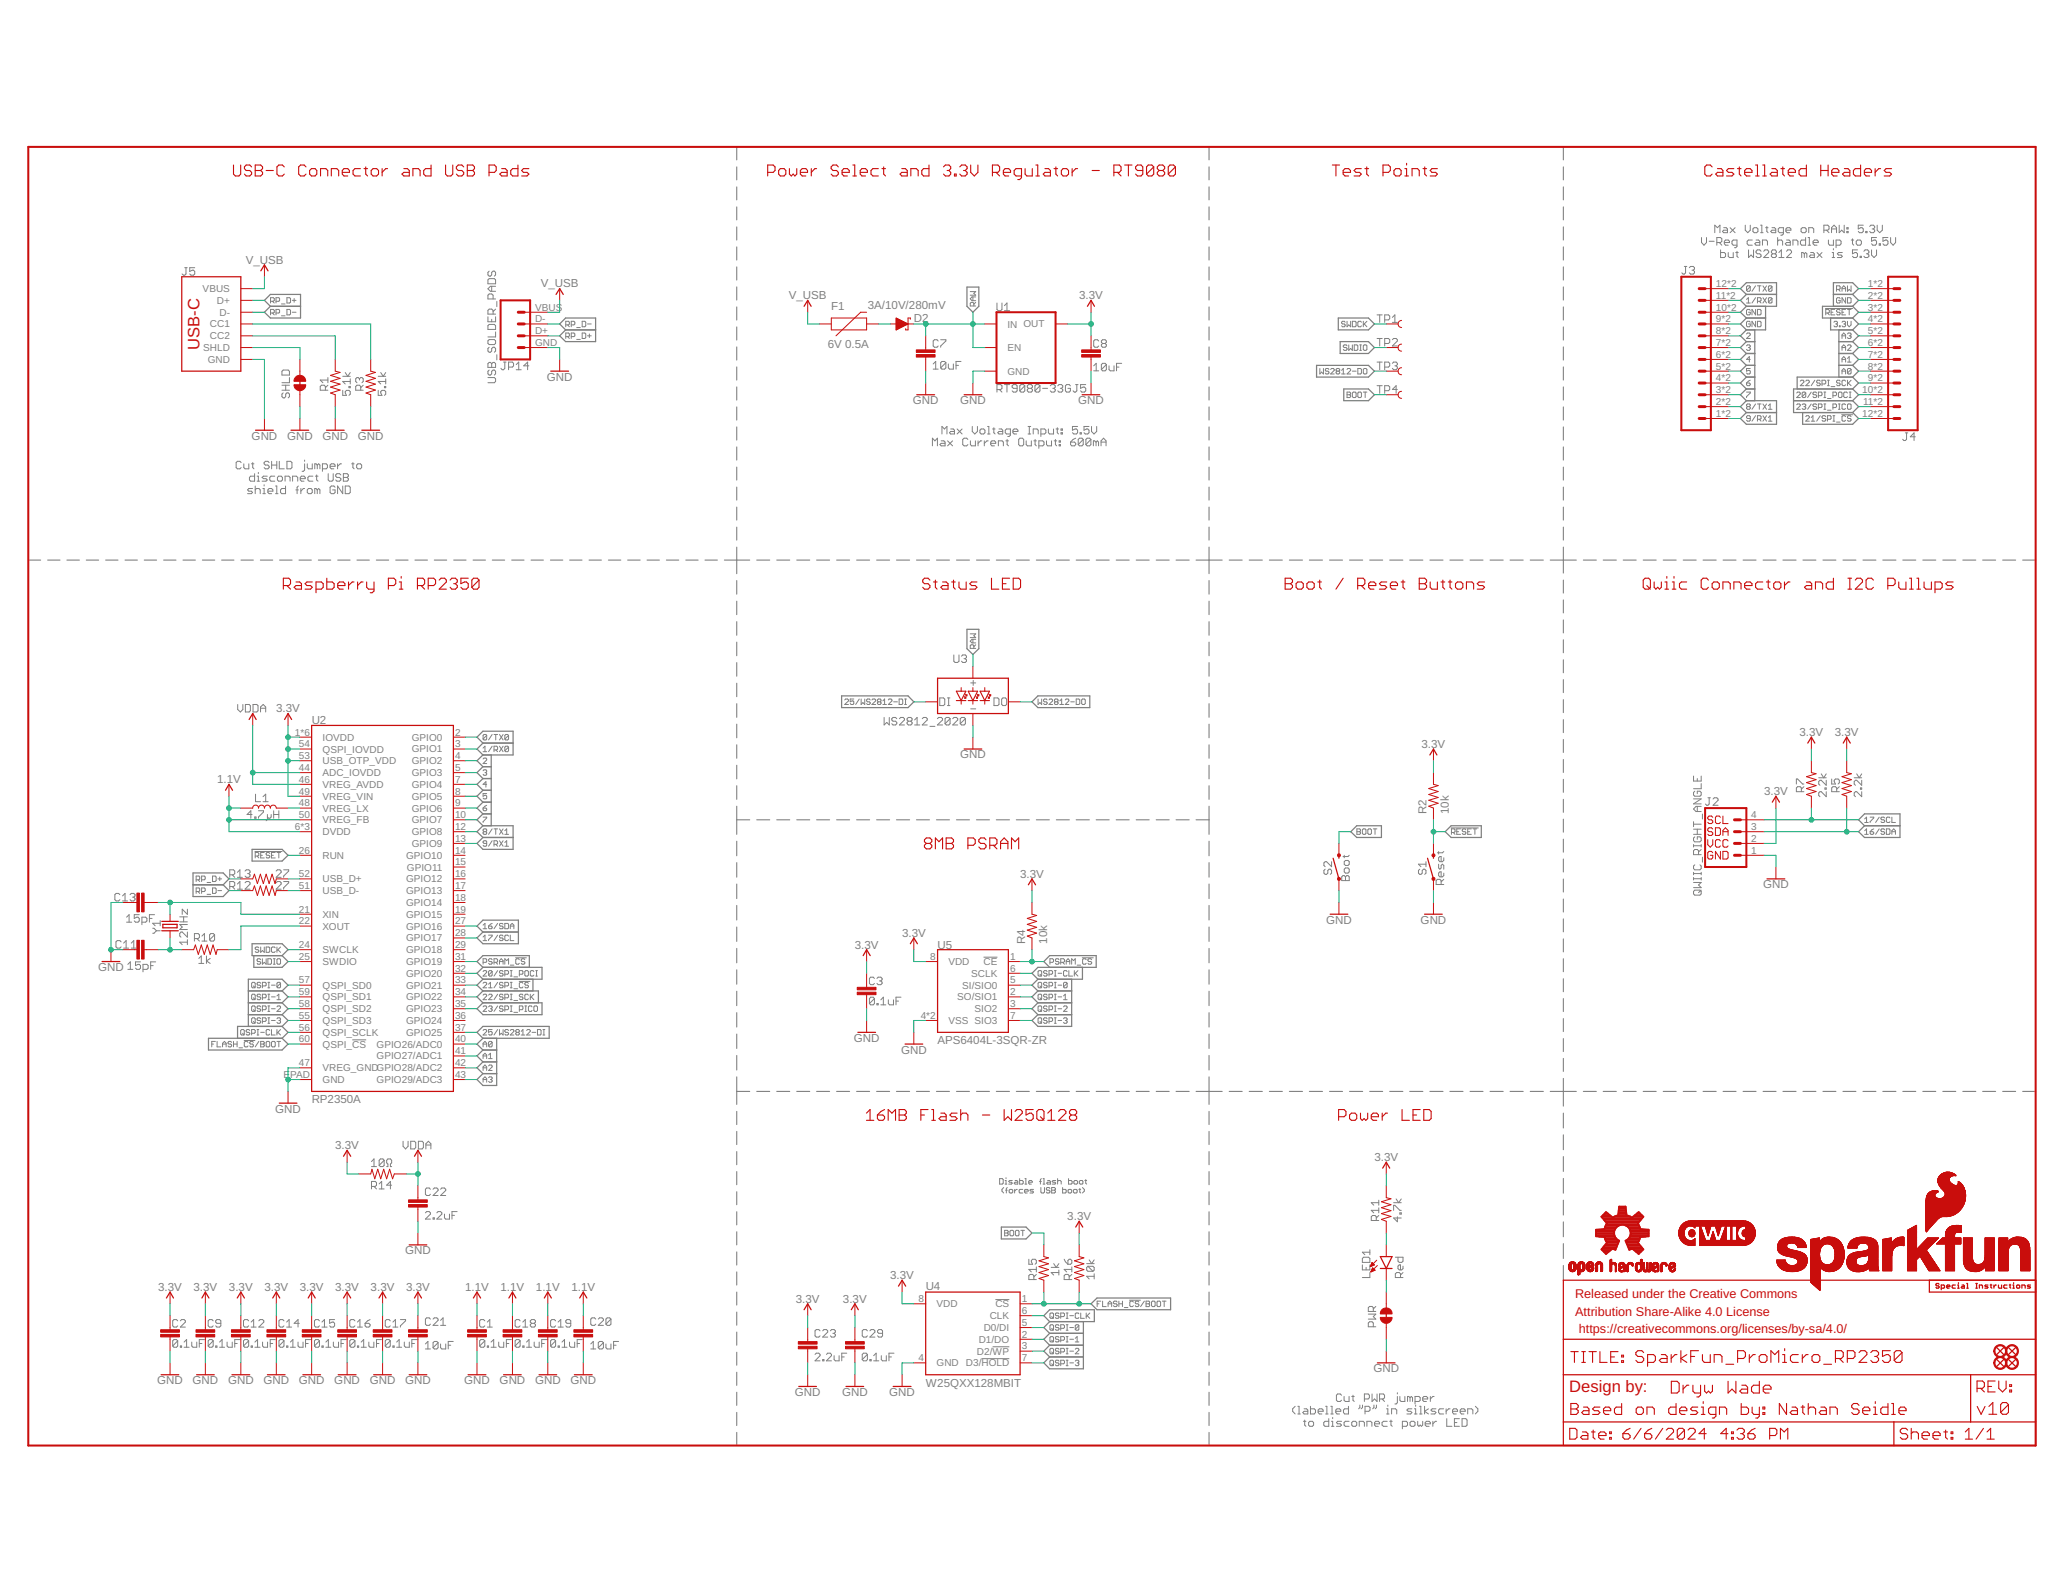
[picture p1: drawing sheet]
<svg xmlns="http://www.w3.org/2000/svg" width="279mm" height="216mm" viewBox="0 0 279 216" stroke-linecap="round" stroke-linejoin="round" font-family="sans-serif">
<defs><g id="words">
<g font-size="2.2" fill="#c90d0c">
<text x="27" y="47.4" transform="rotate(-90 27 47.4)">USB-C</text>
<text x="212.5" y="188.6">Design by:</text>
</g>
<g font-size="1.7" fill="#c90d0c">
<text x="213.3" y="175.8">Released under the Creative Commons</text>
<text x="213.3" y="178.2">Attribution Share-Alike 4.0 License</text>
<text x="213.8" y="180.6">https://creativecommons.org/licenses/by-sa/4.0/</text>
</g>
<g font-size="1.6" fill="#808080">
<text x="33.3" y="35.7">V_USB</text>
<text x="73.3" y="38.9">V_USB</text>
<text x="106.8" y="40.5">V_USB</text>
<text x="112.6" y="42">F1</text>
<text x="117.5" y="41.8">3A/10V/280mV</text>
<text x="146.2" y="40.5">3.3V</text>
<text x="112.1" y="47.1">6V 0.5A</text>
<text x="123.8" y="43.6">D2</text>
<text x="74.1" y="51.6">GND</text>
<text x="34.1" y="59.6">GND</text>
<text x="38.9" y="59.6">GND</text>
<text x="43.7" y="59.6">GND</text>
<text x="48.5" y="59.6">GND</text>
<text x="123.6" y="54.8">GND</text>
<text x="130" y="54.8">GND</text>
<text x="146" y="54.8">GND</text>
<text x="37.4" y="96.5">3.3V</text>
<text x="42.2" y="98.1">U2</text>
<text x="192.5" y="101.3">3.3V</text>
<text x="243.7" y="99.7">3.3V</text>
<text x="248.5" y="99.7">3.3V</text>
<text x="29.4" y="106.1">1.1V</text>
<text x="130" y="102.7">GND</text>
<text x="238.9" y="107.7">3.3V</text>
<text x="193.2" y="110.2" transform="rotate(-90 193.2 110.2)">R2</text>
<text x="196.2" y="110.2" transform="rotate(-90 196.2 110.2)">10k</text>
<text x="138.2" y="118.9">3.3V</text>
<text x="179.6" y="125.1">GND</text>
<text x="192.4" y="125.1">GND</text>
<text x="238.8" y="120.3">GND</text>
<text x="13.3" y="131.5">GND</text>
<text x="115.8" y="128.5">3.3V</text>
<text x="122.2" y="126.9">3.3V</text>
<text x="127" y="128.5">U5</text>
<text x="138.8" y="127.8" transform="rotate(-90 138.8 127.8)">R4</text>
<text x="141.8" y="127.8" transform="rotate(-90 141.8 127.8)">10k</text>
<text x="115.6" y="141.1">GND</text>
<text x="122" y="142.7">GND</text>
<text x="127" y="141.4">APS6404L-3SQR-ZR</text>
<text x="42.2" y="149.4">RP2350A</text>
<text x="37.3" y="150.7">GND</text>
<text x="45.4" y="155.7">3.3V</text>
<text x="186.1" y="157.3">3.3V</text>
<text x="144.6" y="165.2">3.3V</text>
<text x="54.9" y="169.9">GND</text>
<text x="120.6" y="173.2">3.3V</text>
<text x="21.4" y="174.8">3.3V</text>
<text x="26.2" y="174.8">3.3V</text>
<text x="31" y="174.8">3.3V</text>
<text x="35.8" y="174.8">3.3V</text>
<text x="40.6" y="174.8">3.3V</text>
<text x="45.4" y="174.8">3.3V</text>
<text x="50.2" y="174.8">3.3V</text>
<text x="55" y="174.8">3.3V</text>
<text x="63" y="174.8">1.1V</text>
<text x="67.8" y="174.8">1.1V</text>
<text x="72.6" y="174.8">1.1V</text>
<text x="77.4" y="174.8">1.1V</text>
<text x="107.8" y="176.4">3.3V</text>
<text x="114.2" y="176.4">3.3V</text>
<text x="125.4" y="174.7">U4</text>
<text x="186" y="185.9">GND</text>
<text x="21.3" y="187.5">GND</text>
<text x="26.1" y="187.5">GND</text>
<text x="30.9" y="187.5">GND</text>
<text x="35.7" y="187.5">GND</text>
<text x="40.5" y="187.5">GND</text>
<text x="45.3" y="187.5">GND</text>
<text x="50.1" y="187.5">GND</text>
<text x="54.9" y="187.5">GND</text>
<text x="62.9" y="187.5">GND</text>
<text x="67.7" y="187.5">GND</text>
<text x="72.5" y="187.5">GND</text>
<text x="77.3" y="187.5">GND</text>
<text x="107.6" y="189.1">GND</text>
<text x="114" y="189.1">GND</text>
<text x="120.4" y="189.1">GND</text>
<text x="125.4" y="187.8">W25QXX128MBIT</text>
</g>
<g font-size="1.4" fill="#808080">
<text x="27.4" y="39.6">VBUS</text>
<text x="29.4" y="41.2">D+</text>
<text x="232.4" y="40.5">11*2</text>
<text x="232.4" y="38.9">12*2</text>
<text x="253" y="38.9">1*2</text>
<text x="253" y="40.5">2*2</text>
<text x="27.5" y="47.6">SHLD</text>
<text x="28.4" y="44.4">CC1</text>
<text x="28.4" y="46">CC2</text>
<text x="29.7" y="42.8">D-</text>
<text x="72.5" y="42.1">VBUS</text>
<text x="72.5" y="43.7">D-</text>
<text x="72.5" y="45.3">D+</text>
<text x="72.5" y="46.9">GND</text>
<text x="136.4" y="44.4">IN OUT</text>
<text x="136.4" y="47.6">EN</text>
<text x="232.4" y="46.9">7*2</text>
<text x="232.4" y="45.3">8*2</text>
<text x="232.4" y="43.7">9*2</text>
<text x="232.4" y="42.1">10*2</text>
<text x="253" y="42.1">3*2</text>
<text x="253" y="43.7">4*2</text>
<text x="253" y="45.3">5*2</text>
<text x="253" y="46.9">6*2</text>
<text x="28.1" y="49.2">GND</text>
<text x="136.4" y="50.8">GND</text>
<text x="232.4" y="53.3">3*2</text>
<text x="232.4" y="51.7">4*2</text>
<text x="232.4" y="50.1">5*2</text>
<text x="232.4" y="48.5">6*2</text>
<text x="252.2" y="53.3">10*2</text>
<text x="253" y="48.5">7*2</text>
<text x="253" y="50.1">8*2</text>
<text x="253" y="51.7">9*2</text>
<text x="232.4" y="56.5">1*2</text>
<text x="232.4" y="54.9">2*2</text>
<text x="252.2" y="56.5">12*2</text>
<text x="252.3" y="54.9">11*2</text>
<text x="39.9" y="99.6">1*6</text>
<text x="40.5" y="101.2">54</text>
<text x="43.7" y="100.3">IOVDD</text>
<text x="43.7" y="101.9">QSPI_IOVDD</text>
<text x="55.8" y="100.3">GPIO0</text>
<text x="55.8" y="101.9">GPIO1</text>
<text x="61.6" y="99.6">2</text>
<text x="61.6" y="101.2">3</text>
<text x="40.5" y="102.8">53</text>
<text x="40.5" y="104.4">44</text>
<text x="40.5" y="107.6">49</text>
<text x="40.5" y="106">46</text>
<text x="43.7" y="103.5">USB_OTP_VDD</text>
<text x="43.7" y="105.1">ADC_IOVDD</text>
<text x="43.7" y="106.7">VREG_AVDD</text>
<text x="55.8" y="103.5">GPIO2</text>
<text x="55.8" y="105.1">GPIO3</text>
<text x="55.8" y="106.7">GPIO4</text>
<text x="61.6" y="102.8">4</text>
<text x="61.6" y="104.4">5</text>
<text x="61.6" y="106">7</text>
<text x="61.6" y="107.6">8</text>
<text x="39.9" y="112.4">6*3</text>
<text x="40.5" y="109.2">48</text>
<text x="40.5" y="110.8">50</text>
<text x="43.7" y="113.1">DVDD</text>
<text x="43.7" y="108.3">VREG_VIN</text>
<text x="43.7" y="109.9">VREG_LX</text>
<text x="43.7" y="111.5">VREG_FB</text>
<text x="55.8" y="108.3">GPIO5</text>
<text x="55.8" y="109.9">GPIO6</text>
<text x="55.8" y="111.5">GPIO7</text>
<text x="55.8" y="113.1">GPIO8</text>
<text x="61.6" y="109.2">9</text>
<text x="61.6" y="110.8">10</text>
<text x="61.6" y="112.4">12</text>
<text x="237.2" y="112.4">3</text>
<text x="237.2" y="110.8">4</text>
<text x="40.5" y="115.6">26</text>
<text x="40.5" y="118.8">52</text>
<text x="43.7" y="116.3">RUN</text>
<text x="43.7" y="119.5">USB_D+</text>
<text x="55" y="116.3">GPIO10</text>
<text x="55" y="119.5">GPIO12</text>
<text x="55.1" y="117.9">GPIO11</text>
<text x="55.8" y="114.7">GPIO9</text>
<text x="61.6" y="114">13</text>
<text x="61.6" y="115.6">14</text>
<text x="61.6" y="117.2">15</text>
<text x="61.6" y="118.8">16</text>
<text x="237.2" y="115.6">1</text>
<text x="237.2" y="114">2</text>
<text x="40.5" y="120.4">51</text>
<text x="40.5" y="123.6">21</text>
<text x="40.5" y="125.2">22</text>
<text x="43.7" y="121.1">USB_D-</text>
<text x="43.7" y="124.3">XIN</text>
<text x="43.7" y="125.9">XOUT</text>
<text x="55" y="121.1">GPIO13</text>
<text x="55" y="122.7">GPIO14</text>
<text x="55" y="124.3">GPIO15</text>
<text x="55" y="125.9">GPIO16</text>
<text x="61.6" y="120.4">17</text>
<text x="61.6" y="122">18</text>
<text x="61.6" y="123.6">19</text>
<text x="61.6" y="125.2">27</text>
<text x="40.5" y="130">25</text>
<text x="40.5" y="128.4">24</text>
<text x="43.7" y="130.7">SWDIO</text>
<text x="43.7" y="129.1">SWCLK</text>
<text x="55" y="127.5">GPIO17</text>
<text x="55" y="129.1">GPIO18</text>
<text x="55" y="130.7">GPIO19</text>
<text x="61.6" y="126.8">28</text>
<text x="61.6" y="128.4">29</text>
<text x="61.6" y="130">31</text>
<text x="61.6" y="131.6">32</text>
<text x="126" y="130">8</text>
<text x="128.4" y="130.7">VDD</text>
<text x="133.2" y="130.7">CE</text>
<text x="136.8" y="130">1</text>
<text x="136.8" y="131.6">6</text>
<text x="40.5" y="133.2">57</text>
<text x="40.5" y="136.4">58</text>
<text x="40.5" y="134.8">59</text>
<text x="43.7" y="133.9">QSPI_SD0</text>
<text x="43.7" y="137.1">QSPI_SD2</text>
<text x="43.7" y="135.5">QSPI_SD1</text>
<text x="55" y="132.3">GPIO20</text>
<text x="55" y="133.9">GPIO21</text>
<text x="55" y="135.5">GPIO22</text>
<text x="55" y="137.1">GPIO23</text>
<text x="61.6" y="133.2">33</text>
<text x="61.6" y="134.8">34</text>
<text x="61.6" y="136.4">35</text>
<text x="129.6" y="135.5">SO/SIO1</text>
<text x="130.3" y="133.9">SI/SIO0</text>
<text x="131.5" y="132.3">SCLK</text>
<text x="132" y="137.1">SIO2</text>
<text x="136.8" y="133.2">5</text>
<text x="136.8" y="134.8">2</text>
<text x="136.8" y="136.4">3</text>
<text x="40.5" y="138">55</text>
<text x="40.5" y="139.6">56</text>
<text x="40.5" y="141.2">60</text>
<text x="43.7" y="138.7">QSPI_SD3</text>
<text x="43.7" y="140.3">QSPI_SCLK</text>
<text x="43.7" y="141.9">QSPI_CS</text>
<text x="51" y="141.9">GPIO26/ADC0</text>
<text x="51" y="143.5">GPIO27/ADC1</text>
<text x="55" y="138.7">GPIO24</text>
<text x="55" y="140.3">GPIO25</text>
<text x="61.6" y="138">36</text>
<text x="61.6" y="139.6">37</text>
<text x="61.6" y="141.2">40</text>
<text x="61.6" y="142.8">41</text>
<text x="124.7" y="138">4*2</text>
<text x="128.4" y="138.7">VSS SIO3</text>
<text x="136.8" y="138">7</text>
<text x="38.4" y="146">EPAD</text>
<text x="40.5" y="144.4">47</text>
<text x="43.7" y="146.7">GND</text>
<text x="43.7" y="145.1">VREG_GNDGPIO28/ADC2</text>
<text x="51" y="146.7">GPIO29/ADC3</text>
<text x="61.6" y="144.4">42</text>
<text x="61.6" y="146">43</text>
<text x="124.4" y="176.4">8</text>
<text x="126.8" y="177.1">VDD</text>
<text x="134" y="178.7">CLK</text>
<text x="134.8" y="177.1">CS</text>
<text x="138.4" y="179.6">5</text>
<text x="138.4" y="178">6</text>
<text x="138.4" y="176.4">1</text>
<text x="124.4" y="184.4">4</text>
<text x="126.8" y="185.1">GND</text>
<text x="130.8" y="185.1">D3/HOLD</text>
<text x="132.3" y="183.5">D2/WP</text>
<text x="132.5" y="181.9">D1/DO</text>
<text x="133.2" y="180.3">D0/DI</text>
<text x="138.4" y="184.4">7</text>
<text x="138.4" y="182.8">3</text>
<text x="138.4" y="181.2">2</text>
</g>
</g></defs>
<g fill="none" stroke="#808080" stroke-width=".14">
<path d="M25 36.3h.4M25.2 36.3v.8l-.2 .2h-.2l-.1-.2M26.4 36.3h-.7v.5l.3-.2h.2l.2 .2v.3l-.2 .2h-.3l-.2-.2M66.1 37.9l.2-.2h.7l.1 .2v.5h-1zM66.3 36.7l-.2 .2v.3l.2 .2h.1l.2-.2v-.3l.2-.2h.2l.1 .2v.3l-.1 .2M66.6 38.8v.7M67.1 38.8h-.7l-.3 .3 .3 .4h.7M131.4 39.5h.7l-.2 .2 .2 .3h-.7M228.1 36.1h.4M228.3 36.1v.9l-.2 .1h-.2l-.1-.1M228.8 36.3l.2-.2h.3l.2 .2v.1l-.2 .2M229.2 36.6h.1"/>
<path d="M229.3 36.6l.2 .2v.2l-.2 .1h-.3l-.2-.1M230.4 32.2v.7l.4 .3 .3-.3v-.7M231.5 32.7h.7M232.2 31.5v-1l.4 .3 .3-.3v1M232.5 32.9h.5l.2-.2v-.4l-.2-.1h-.5v1M232.9 32.9l.3 .3M233 33.8v1.1h.5l.2-.2v-.3l-.2-.2h-.5M233.4 30.8h.4l.2 .2v.5h-.6l-.1-.2 .1-.1h.6M233.5 32.9h.7v-.2l-.1-.2h-.4l-.2 .2v.3l.2 .2h.4M234.1 34.2v.5l.1 .2h.5v-.7M234.3 30.8l.7 .7M235 30.8l-.7 .7"/>
<path d="M235.1 34.2h.3M235.2 33.2h-.5l-.1-.2v-.3l.1-.2h.5v.9l-.1 .1h-.2M235.2 34v.7l.2 .2M236.4 30.5v.7l.3 .3 .3-.3v-.7M236.8 33.8v1.1l.4-.4 .3 .4v-1.1M237 38.8v.5l-.1 .2h-.2l-.2-.2M237 38.8l-.1-.1h-.2l-.2 .1v.5M237 38.8l-.5 .5M237.3 32.5h-.5l-.2 .2v.3l.2 .2h.5M237.6 30.8h.3l.2 .2v.3l-.2 .2h-.3l-.2-.2v-.3zM237.8 38.7l-.5 .8M237.8 32.5h.4l.1 .2v.5h-.5l-.1-.2 .1-.1h.5"/>
<path d="M238 38.7h.5M238.3 38.7v.8M238.4 31.5h.4M238.4 30.5h.2v1M238.5 34l-.2-.2h-.3l-.2 .2v.2l.2 .2h.3l.2 .1v.2l-.2 .2h-.3l-.2-.2M238.7 33.2v-.7h.5l.2 .2v.5M238.8 38.7l.4 .8M238.9 34l.1-.2h.4l.1 .2v.2l-.6 .7h.6M239.1 30.8h.4M239.2 38.7l-.4 .8M239.3 30.7v.6l.2 .2M240 30.8h.3l.2 .2v.5h-.5l-.2-.2 .2-.1h.5"/>
<path d="M240 38.8v.5l-.1 .2h-.3l-.1-.2M240 38.8l-.1-.1h-.3l-.1 .1v.5M240 38.8l-.5 .5M240.1 34.4l-.2 .1v.2l.2 .2h.3l.2-.2v-.2l-.2-.1M240.1 34.4l-.2-.2v-.2l.2-.2h.3l.2 .2v.2l-.2 .2M240.1 34.4h.3M240.7 32.7l.2-.2h.4l.1 .2v.5M240.7 32.2v1M240.9 34.9h.7M240.9 34.2l.4-.4v1.1M241.5 31.5h-.5l-.2-.2v-.3l.2-.2h.5v.9l-.2 .2h-.1M241.9 31.2h.6v-.2l-.1-.2h-.4l-.1 .2v.3l.1 .2h.4"/>
<path d="M242 32.5h.3l.2 .2v.5h-.5l-.2-.2 .2-.1h.5M242 34l.1-.2h.4l.1 .2v.2l-.6 .7h.6M242.8 33.2v-.7h.5l.2 .2v.5M244.1 30.8h.4l.1 .2v.3l-.1 .2h-.4l-.2-.2v-.3zM244.4 34.4l.1-.2 .2 .2v.5M244.4 34.4l-.2-.2h-.2v.7M244.4 34.4v.5M244.5 32.2v1h-.5l-.2-.2v-.3l.2-.2h.5M244.9 32.2h.1v1M244.9 33.2h.3M245 31.5v-.7h.5l.1 .2v.5M245.2 34.2h.4l.1 .2v.5h-.5l-.2-.2 .2-.2h.5"/>
<path d="M245.6 32.9h.7v-.2l-.2-.2h-.4l-.1 .2v.3l.1 .2h.4M246.1 34.2l.7 .7M246.8 34.2l-.7 .7M247 31.2h.5l.2-.2v-.3l-.2-.2h-.5v1M247.4 31.2l.3 .3M247.6 32.5v.5l.2 .2h.5v-.7M248.1 31.5v-.7l.3-.3 .3 .3v.7M248.1 31h.6M248.1 34.2h.2v.7M248.1 34.9h.4M248.3 33.7v.1M248.7 33.2h.5l.1-.2v-.3l-.1-.2h-.5v1"/>
<path d="M248.7 39.2h.4l.1-.1v-.3l-.1-.1h-.4v.8M249 39.2l.2 .3M249.1 30.5v1l.3-.3 .4 .3v-1M249.5 39.5v-.5l.2-.3 .3 .3v.5M249.5 39.1h.5M249.5 34.2h-.5l-.2 .2 .2 .1h.3l.2 .2-.2 .2h-.5M250.1 30.8h.2v.2h-.2zM250.1 31.3h.2v.2h-.2zM250.2 38.7v.8l.2-.3 .3 .3v-.8M250.7 32.5h.4M250.9 32.3v.7l.2 .2M251.4 32.7l.2-.2h.3l.2 .2v.3l-.2 .2h-.3l-.2-.2z"/>
<path d="M251.6 33.8h-.7v.6l.3-.2h.2l.2 .2v.3l-.2 .2h-.3l-.2-.2M251.9 34.7h.2v.2h-.2zM252.3 30.5h-.6v.5l.3-.2h.2l.1 .2v.3l-.1 .2h-.4l-.1-.2M252.4 34l.2-.2h.3l.2 .2v.2l-.2 .2M252.7 31.3h.2v.2h-.2zM252.8 34.4h.1M252.9 34.4l.2 .1v.2l-.2 .2h-.3l-.2-.2M253.2 30.7l.2-.2h.3l.2 .2v.1l-.2 .2M253.5 33.8v.7l.3 .4 .3-.4v-.7M253.6 31h.1M253.7 31l.2 .2v.1l-.2 .2h-.3l-.2-.2M254.1 32.2h-.6v.5l.3-.2h.2l.1 .2v.3l-.1 .2h-.4l-.1-.2"/>
<path d="M254.2 30.5v.7l.4 .3 .3-.3v-.7M254.5 33h.2v.2h-.2zM255.7 32.2h-.7v.5l.4-.2h.1l.2 .2v.3l-.2 .2h-.3l-.2-.2M256.1 32.2v.7l.3 .3 .3-.3v-.7M36.6 40.8h.4l.1-.1v-.3l-.1-.1h-.4v.7M36.6 42.4h.4l.1-.1v-.3l-.1-.1h-.4v.8M36.9 40.8l.2 .2M36.9 42.4l.2 .3M37.4 40.8h.4l.1-.1v-.3l-.1-.1h-.4v.7M37.4 42.4h.4l.1-.1v-.3l-.1-.1h-.4v.8M38.1 41.2h.5M38.1 42.8h.5"/>
<path d="M38.2 50.3l.2-.2h.6l.2 .2v.5h-1zM38.2 52.9h1M38.2 52.2h1M38.4 53.2l-.2 .2v.3l.2 .2h.1l.2-.2v-.3l.2-.2h.1l.2 .2v.3l-.2 .2M38.7 52.2v.7M38.9 40.3h.3l.1 .1v.5l-.1 .1h-.3zM38.9 41.9h.3l.1 .1v.5l-.1 .2h-.3zM39.2 51.1v.7h-1M39.6 40.7h.5M39.6 42.3h.5M39.8 40.4v.5M44.1 52.9v-.6l-.2-.1h-.4l-.1 .1v.6h1"/>
<path d="M44.4 52.2l-.3 .3M44.4 51.5h-1l.3 .3M44.4 51.1v.7M46.4 52.9v.7h.5l-.1-.4v-.2l.1-.1h.4l.1 .1v.4l-.1 .2M46.4 51h1M46.8 50.5l.3 .5 .3-.5M47.3 52.3h.1v.2h-.1zM47.4 51.3v.7M47.4 51.7h-1l.4 .3M48.7 51.3l-.2-.2h-.2l-.1 .2v.4l.1 .1M48.7 51.3l.2-.2h.1l.2 .2v.4l-.2 .1M48.7 51.3v.2"/>
<path d="M48.9 52.9v-.6l-.2-.1h-.4l-.1 .1v.6h1M49.2 52.2l-.3 .3M51.2 52.9v.7h.5l-.1-.4v-.2l.1-.1h.4l.1 .1v.4l-.1 .2M51.2 51h1M51.6 50.5l.3 .5 .3-.5M52.1 52.3h.1v.2h-.1zM52.2 51.7h-1l.4 .3M52.2 51.3v.7M66.1 51.1h.9l.1 .2v.4l-.1 .1h-.9M66.1 42.9v.7h1v-.7M66.1 44.1l.2-.2h.7l.1 .2v.5h-1zM66.1 46.2l.2-.2h.7l.1 .2v.3l-.1 .2h-.7l-.2-.2z"/>
<path d="M66.1 49.3l.2-.2h.1l.2 .2 .2-.2h.2l.1 .2v.5h-1zM66.3 47l-.2 .2v.3l.2 .2h.1l.2-.2v-.3l.2-.2h.2l.1 .2v.3l-.1 .2M66.3 50.1l-.2 .2v.3l.2 .2h.1l.2-.2v-.3l.2-.2h.2l.1 .2v.3l-.1 .2M66.6 43.2v.4M66.6 49.3v.5M66.8 40.5v-.5l-.2-.2h-.3l-.2 .2v.5h1M66.8 42.5v-.5l-.2-.1h-.3l-.2 .1v.5h1M67.1 41.9l-.3 .3M67.1 45v.6h-1M67.3 40.8v.7M67.3 48v.7M68.2 49h.3"/>
<path d="M68.4 49v.9l-.2 .2h-.2l-.2-.2M68.9 49.7h.5l.2-.1v-.4l-.2-.2h-.5v1.1M69.9 50.1h.7M69.9 49.4l.4-.4v1.1M71.6 49.6h-.7l.6-.6v1.1M76.6 44h.4l.1-.1-.1-.4h-.4v.8M76.6 45.6h.4l.1-.1v-.3l-.1-.1h-.4v.7M76.9 45.6l.2 .2M76.9 44l.2 .3M77.4 44h.3l.2-.1v-.3l-.2-.1h-.3v.8M77.4 45.6h.3l.2-.1v-.3l-.2-.1h-.3v.7M78.1 46h.5"/>
<path d="M78.1 44.4h.5M78.8 45.1h.4l.1 .1v.5l-.1 .1h-.4zM78.8 43.5h.4l.1 .1v.5l-.1 .2h-.4zM79.6 43.9h.5M79.6 45.5h.5M79.8 45.2v.5M126.4 49.3l.3-.3v1M126.4 50h.7M127.1 46.2l-.2-.2h-.3l-.2 .2v.7l.2 .1h.3l.2-.1M127.4 46h.7v.2l-.7 .7v.1M127.5 59.7h.3l.2 .2v.5h-.5l-.2-.2 .2-.2h.5M127.6 58.8v-1l.3 .3 .3-.3v1"/>
<path d="M128.1 49.1v.7l-.2 .2h-.3l-.2-.2M128.1 49.1l-.2-.1h-.3l-.2 .1v.7M128.1 49.1l-.7 .7M128.3 59.7l.7 .7M128.4 49.3v.5l.2 .2h.5v-.7M128.8 58.1h.3l.2 .2v.5h-.5l-.2-.2 .2-.2h.5M129 59.7l-.7 .7M129.5 49.5h.3M129.6 58.1l.7 .7M130.2 49h-.7v1M130.3 58.1l-.7 .7M131.1 59.5l-.2-.1h-.3l-.2 .1v.7l.2 .2h.3l.2-.2"/>
<path d="M131.4 59.7v.5l.2 .2h.5v-.7M131.7 57.8v.6l.3 .4 .4-.4v-.6M131.8 40.2v.5M131.9 41.4v-.3l-.1-.1h-.3l-.1 .1v.3h.7M132.1 41l-.2 .2M132.1 40.2h-.5l-.2 .3 .2 .2h.5M132.5 59.7v.7M132.9 58.1h.3l.2 .2v.3l-.2 .2h-.3l-.2-.2v-.3zM133 59.7h-.2l-.3 .3M133.3 59.7v.7M133.8 58.8h.3M133.8 57.8h.1v1"/>
<path d="M133.8 59.7h-.1l-.4 .3M134.4 58.1h.4M134.6 57.9v.7l.2 .2M135 41v.9l.2 .2h.3l.2-.2v-.9M135 52.8h.5l.2-.2v-.3l-.2-.2h-.5v1M135.3 58.1h.3l.2 .2v.5h-.5l-.2-.2 .2-.2h.5M135.4 52.8l.3 .3M136 41.4l.4-.4v1.1M136 52.1h.7M136 42.1h.7M136.2 59.7h.4M136.4 52.1v1"/>
<path d="M136.4 59.5v.7l.2 .2M136.8 58.8h-.5l-.2-.2v-.3l.2-.2h.5v.8l-.1 .2h-.2M137.2 58.4h.7v-.1l-.2-.2h-.3l-.2 .2v.3l.2 .2h.3M137.8 52.6h-.6l-.1-.2v-.1l.1-.2h.4l.2 .2v.6l-.2 .2h-.4l-.1-.2M138 59.5l.1-.1h.4l.1 .1v.7l-.1 .2h-.4l-.1-.2zM138.8 52.3l-.2-.2h-.3l-.2 .2v.6M138.8 52.3v.6l-.2 .2h-.3l-.2-.2M138.8 52.3l-.7 .6M139 59.7v.5l.1 .2h.6v-.7M139.2 58.8h.4M139.2 57.8h.4M139.3 52.6l-.2-.2v-.1l.2-.2h.4l.1 .2v.1l-.1 .2"/>
<path d="M139.3 52.6l-.2 .2v.1l.2 .2h.4l.1-.2v-.1l-.1-.2M139.3 52.6h.4M139.4 57.8v1M139.9 58.8v-.7h.5l.2 .2v.5M140 59.7h.4M140.2 59.5v.7l.2 .2M140.8 52.3l-.1-.2h-.4l-.1 .2v.6M140.8 52.3v.6l-.1 .2h-.4l-.1-.2M140.8 52.3l-.6 .6M141 58.8h.5l.1-.2v-.3l-.1-.2h-.5v1M141.2 52.6h.7M141.7 59.7v.5l.2 .2h.5v-.7"/>
<path d="M142 58.1v.5l.2 .2h.5v-.7M142.2 52.3l.2-.2h.3l.2 .2v.1l-.2 .2M142.6 52.6h.1M142.7 52.6l.2 .2v.1l-.2 .2h-.3l-.2-.2M142.8 59.7h.3M142.9 59.5v.7l.2 .2M143 58.1h.4M143.2 57.9v.7l.2 .2M143.3 52.3l.1-.2h.4l.1 .2v.1l-.1 .2M143.4 59.7h.2v.2h-.2zM143.6 52.6h.2M143.7 58.1h.2v.2h-.2z"/>
<path d="M143.7 58.6h.2v.2h-.2zM143.8 52.6l.1 .2v.1l-.1 .2h-.4l-.1-.2M145 52.3l-.2-.2h-.3l-.2 .2v.6l.2 .2h.3l.2-.2v-.3h-.4M145 59.9h.5l.2 .1v.2l-.2 .2h-.3l-.2-.2zM145.7 52.1h.3M145.7 59.4l-.4 .1-.3 .4M145.8 52.1v.8l-.1 .2h-.2l-.2-.2M145.9 57.8h-.7v.5l.4-.2h.2l.1 .2v.3l-.1 .2h-.4l-.2-.2M146.3 58.6h.2v.2h-.2zM146.7 59.5v.7l-.2 .2h-.3l-.2-.2M146.7 59.5l-.2-.1h-.3l-.2 .1v.7M146.7 59.5l-.7 .7"/>
<path d="M147 52.1h-.7v.5l.4-.2h.2l.1 .2v.3l-.1 .2h-.4l-.2-.2M147.5 57.8h-.7v.5l.4-.2h.1l.2 .2v.3l-.2 .2h-.3l-.2-.2M147.7 59.5l-.1-.1h-.4l-.1 .1v.7M147.7 59.5v.7l-.1 .2h-.4l-.1-.2M147.7 59.5l-.6 .7M147.8 57.8v.6l.4 .4 .3-.4v-.6M148.1 49.6l.4-.4v1M148.1 50.2h.7M148.4 59.9l-.1-.2h-.2v.7M148.4 59.9v.5M148.4 59.9l.2-.2 .2 .2v.5M148.8 46.2l-.2-.2h-.3l-.2 .2v.7l.2 .1h.3l.2-.1"/>
<path d="M149.1 59.9h.7M149.3 46.5l-.1-.1v-.2l.1-.2h.4l.1 .2v.2l-.1 .1M149.3 46.5l-.1 .2v.2l.1 .1h.4l.1-.1v-.2l-.1-.2M149.3 46.5h.4M149.8 49.4v.7l-.1 .1h-.4l-.1-.1M149.8 49.4l-.1-.2h-.4l-.1 .2v.7M149.8 49.4l-.6 .7M150.2 49.6v.5l.2 .1h.5v-.6M151.2 49.7h.4M151.9 49.2h-.7v1M178.8 49.9v.8l.2-.3 .2 .3v-.8M180 50l-.1-.1h-.3l-.1 .3 .1 .1h.3l.1 .2-.1 .2h-.3l-.1-.2"/>
<path d="M180.2 50l.1-.1h.3l.1 .1v.2l-.5 .5h.5M181.1 50.3l-.1-.1 .1-.3h.2l.1 .1-.1 .3M181.1 50.3h.2M181.1 50.3l-.1 .1 .1 .3h.2l.1-.2-.1-.2M181.7 50.7h.5M181.7 50.2l.2-.3v.8M182.2 43.6l-.1-.1h-.3l-.1 .1 .1 .3h.3l.1 .1-.1 .3h-.3l-.1-.2M182.4 53.1h.4l.1 .1-.1 .3 .1 .2-.1 .1h-.4zM182.4 46.8l-.1-.1h-.2l-.2 .2 .2 .2h.2l.1 .2-.1 .2h-.2l-.2-.2M182.4 50l.1-.1h.3l.1 .1v.2l-.5 .5h.5M182.4 43.5v.8l.3-.3 .2 .3v-.8M182.4 53.5h.4"/>
<path d="M182.7 46.7v.8l.2-.3 .3 .3v-.8M183.2 43.5h.3l.2 .1v.5l-.2 .2h-.3zM183.2 50.3h.5M183.3 53.1h.2l.2 .1v.5l-.2 .1h-.2l-.1-.1v-.5zM183.4 46.7h.4l.1 .1v.5l-.1 .2h-.4zM183.9 53.2l.1-.1h.3l.1 .1v.5l-.1 .1h-.3l-.1-.1zM183.9 49.9h.4l.1 .1v.5l-.1 .2h-.4zM184.1 47.5h.3M184.1 46.7h.3M184.3 46.7v.8M184.4 43.6l-.1-.1h-.3l-.1 .1v.5l.1 .2h.3l.1-.2M184.6 46.8l.2-.1h.2l.1 .1v.5l-.1 .2h-.2l-.2-.2z"/>
<path d="M184.6 50l.2-.1h.2l.1 .1v.5l-.1 .2h-.2l-.2-.2zM184.6 53.1h.5M184.6 43.5v.8M184.8 43.9l.3 .4M184.9 53.1v.7M185.1 43.5l-.5 .5M186.5 49h.7M186.5 42.7h.7M186.5 45.8h.7M186.5 52.2h.7M186.9 42.7v1M186.9 45.8v1.1"/>
<path d="M186.9 49v1.1M186.9 52.2v1.1M187.5 49.7h.5l.2-.1v-.4l-.2-.2h-.5v1.1M187.5 46.5h.5l.2-.1v-.4l-.2-.2h-.5v1.1M187.5 43.3h.5l.2-.1v-.4l-.2-.1h-.5v1M187.5 52.9h.5l.2-.2v-.3l-.2-.2h-.5v1.1M188.6 46l.1-.2h.4l.2 .2v.2l-.7 .7h.7M188.6 49.2l.1-.2h.4l.2 .2v.2l-.2 .2M188.6 43l.3-.3v1M188.6 43.7h.7M188.9 49.6h.2M189.1 49.6l.2 .1v.2l-.2 .2h-.4l-.1-.2"/>
<path d="M189.3 52.7h-.7l.5-.5v1.1M236.5 45.2l.2-.1h.2l.1 .1v.2l-.5 .4h.5M236.5 46.8l.2-.1h.2l.1 .1-.1 .3M236.5 51.9h.4l.1 .2-.1 .1h-.2l-.2-.1zM236.5 53.1h.5v.1l-.5 .5v.1M236.5 40.6l.3-.3v.7M236.5 41h.5M236.7 55.1l-.2-.2 .2-.2h.2l.1 .1-.1 .3M236.7 55.1l-.2 .1 .2 .2h.2l.1-.1-.1-.2M236.7 55.1h.2M236.8 47.1h.1M236.9 47.1l.1 .1-.1 .3h-.2l-.2-.2"/>
<path d="M237 42l-.1-.1h-.2l-.2 .1v.5l.2 .2h.2l.1-.2v-.2h-.2M237 43.6l-.1-.1h-.2l-.2 .1v.5l.2 .2h.2l.1-.2v-.2h-.2M237 49.9h-.5v.4l.3-.1 .2 .1v.2l-.1 .2h-.2l-.2-.2M237 56.7h-.3l-.2-.1 .2-.3h.2l.1 .1v.5l-.1 .1h-.2l-.2-.1M237 48.7h-.5l.4-.4v.7M237 51.5l-.5 .4M237.8 41.9v.8l-.5-.8v.8M237.8 43.5v.8l-.5-.8v.8M237.8 40.3l-.5 .7M237.8 54.7l-.5 .7M237.8 56.3l-.5 .7M238 40.8h.4l.1-.1v-.3l-.1-.1h-.4v.7"/>
<path d="M238 41.9h.4l.1 .1v.5l-.1 .2h-.4zM238 43.5h.4l.1 .1v.5l-.1 .2h-.4zM238 56.8h.4l.1-.1v-.3l-.1-.1h-.4v.7M238 54.7h.5M238.3 40.8l.2 .2M238.3 54.7v.7M238.3 56.8l.2 .2M238.8 40.3l.4 .7M238.8 54.7l.4 .7M238.8 56.3l.4 .7M239.2 40.3l-.4 .7M239.2 54.7l-.4 .7"/>
<path d="M239.2 56.3l-.4 .7M239.5 55.4h.5M239.5 54.9l.2-.2v.7M239.5 56.6l.2-.3v.7M239.5 57h.5M240 40.4l-.1-.1h-.3l-.1 .1v.5M240 40.4v.5l-.1 .1h-.3l-.1-.1M240 40.4l-.5 .5M243.3 53.2l.2-.1h.2l.1 .1v.2l-.5 .4h.5M243.3 54.8l.2-.1 .3 .1v.1l-.5 .5h.5M243.8 51.6l.1-.1h.3l.1 .1v.2l-.5 .4h.5M244.1 54.8l.3-.1 .2 .1-.2 .3"/>
<path d="M244.3 55.1h.1M244.4 55.1l.2 .1-.2 .2-.3-.1M244.6 53.2l-.2-.1h-.2l-.1 .1v.5M244.6 51.6l.1-.1h.2l.1 .1v.2l-.4 .4h.4M244.6 56.4l.1-.1h.2l.1 .1v.2l-.4 .4h.4M244.6 53.2v.5l-.2 .1h-.2l-.1-.1M244.6 53.2l-.5 .5M245.3 56.6l.2-.3v.7M245.3 54.7l-.5 .7M245.3 57h.5M245.3 53.1l-.5 .7M245.8 51.5l-.5 .7"/>
<path d="M246 53.2l-.1-.1h-.2l-.2 .1 .2 .3h.2l.1 .1-.1 .2h-.2l-.2-.1M246 54.8l-.1-.1h-.2l-.2 .1 .2 .3h.2l.1 .1-.1 .2h-.2l-.2-.1M246.3 53.6h.4l.1-.1-.1-.4h-.4v.7M246.3 55.2h.4l.1-.1v-.3l-.1-.1h-.4v.7M246.5 51.6l-.1-.1h-.3l-.1 .3 .1 .1h.3l.1 .2-.1 .1h-.3l-.1-.1M246.5 56.3l-.5 .7M246.8 52h.3l.2-.1v-.3l-.2-.1h-.3v.7M247 53.1h.3M247 55.4h.3M247 54.7h.3M247 53.8h.3M247.1 53.1v.7"/>
<path d="M247.1 54.7v.7M247.2 41.8h3.7M247.3 56.4l-.2-.1h-.2l-.1 .3 .1 .1h.2l.2 .2-.2 .1h-.2l-.1-.1M247.3 42.4h.3l.2-.1v-.3l-.2-.1h-.3v.8M247.5 52.2h.3M247.5 42.4l.3 .3M247.5 56.8h.4l.1-.1v-.3l-.1-.1h-.4v.7M247.5 51.5h.3M247.5 55.6h.5M247.5 54h.5M247.6 51.5v.7M248 42.3h.2"/>
<path d="M248 52.4h.5M248.2 53.6h.4l.1-.1v-.3l-.1-.1h-.4v.7M248.2 55.2h.4l.1-.1v-.3l-.1-.1h-.4v.7M248.2 57h.3M248.2 56.3h.3M248.4 43.6l.1-.1h.2l.2 .1-.2 .3M248.4 56.3v.7M248.5 41.9h-.5v.8h.5M248.6 43.9h.1M248.7 43.9l.2 .1-.2 .3h-.2l-.1-.2M248.7 57.2h.5M249 53.2l.1-.1h.2l.2 .1v.5l-.2 .1h-.2l-.1-.1z"/>
<path d="M249 55.4h.2M249 54.7h.2M249.1 44.1h.1v.2h-.1zM249.1 54.7v.7M249.2 40.4l-.1-.1h-.2l-.2 .1v.5l.2 .1h.2l.1-.1v-.2h-.2M249.2 42l-.1-.1h-.2l-.2 .1 .2 .3h.2l.1 .1-.1 .3h-.2l-.2-.2M249.2 51.6l-.1-.1h-.2l-.2 .1 .2 .3h.2l.1 .1-.1 .2h-.2l-.2-.1M249.4 56.2h1.5M249.5 43.6l.1-.1h.2l.2 .1-.2 .3M249.5 45.8v-.4l.2-.3 .3 .3v.4M249.5 47.5v-.6l.2-.2 .3 .2v.6M249.5 49v-.4l.2-.3 .3 .3v.4"/>
<path d="M249.5 50.7v-.5l.2-.3 .3 .3v.5M249.5 42.3h.2M249.5 45.5h.5M249.5 47.1h.5M249.5 48.7h.5M249.5 50.3h.5M249.7 43.9h.1M249.8 43.9l.2 .1-.2 .3h-.2l-.1-.2M250 41.9h-.5v.8h.5M250 51.6l-.2-.1h-.2l-.1 .1v.5l.1 .1h.2l.2-.1M250 40.3v.7l-.5-.7v.7M250 54.8l-.2-.1-.3 .1v.5l.1 .1 .4-.1"/>
<path d="M250 56.4l-.2-.1h-.2l-.1 .1v.5l.1 .1h.2l.2-.1M250.2 45.2l.1-.1h.3l.1 .1-.1 .3M250.2 53.2l-.1-.1h-.3l-.1 .1v.5l.1 .1h.3l.1-.1M250.2 49h.5M250.2 40.3h.4l.1 .1v.5l-.1 .1h-.4zM250.2 43.5v.5l.2 .3 .3-.3v-.5M250.2 51.5v.7M250.2 46.8l.1-.1h.3l.1 .1-.5 .7h.5M250.2 41.9h.5M250.2 48.6l.2-.3v.7M250.3 54.7h.3l.1 .1v.5l-.1 .1h-.3l-.1-.1v-.5zM250.3 51.9l.4 .3"/>
<path d="M250.4 53.1h.3M250.4 45.5h.2M250.4 41.9v.8M250.4 53.8h.3M250.6 45.5l.1 .1-.1 .2h-.3l-.1-.1M250.6 53.1v.7M250.7 50l-.1-.1h-.3l-.1 .1v.5M250.7 56.4l-.1-.1h-.3l-.1 .3 .1 .1h.3l.1 .2-.1 .1h-.3l-.1-.1M250.7 50v.5l-.1 .2h-.3l-.1-.2M250.7 50l-.5 .5M250.7 51.5l-.5 .5M258 58.6h.4"/>
<path d="M258.2 58.6v.9l-.2 .2h-.1l-.2-.2M259.4 59.2h-.7l.5-.6v1.1M32.7 62.7l-.2-.2h-.3l-.2 .2v.6l.2 .2h.3l.2-.2M33 62.8v.5l.2 .2h.5v-.7M34.1 62.8h.3M34.2 66.2h-.5l-.2 .2 .2 .1h.3l.2 .2-.2 .2h-.5M34.2 62.7v.6l.2 .2M34.5 64.2v1h-.5l-.2-.2v-.3l.2-.2h.5M34.6 66.4l.1-.2h.4l.1 .2v.5M34.6 65.8v1.1M34.8 65.2h.4M34.8 64.5h.2v.7"/>
<path d="M35 64v.2M35.6 66.2h.2v.7M35.6 66.9h.3M35.8 65.7v.1M36.2 64.5h-.5l-.2 .2 .2 .1h.3l.2 .2-.2 .2h-.5M36.3 66.5h.7v-.1l-.2-.2h-.4l-.1 .2v.3l.1 .2h.4M36.4 62.7l-.1-.2h-.4l-.1 .2v.1l.1 .2h.4l.1 .2v.1l-.1 .2h-.4l-.1-.2M36.8 63h.7M36.8 62.5v1M37.2 64.5h-.5l-.2 .2v.3l.2 .2h.5M37.3 65.8h.2v1.1M37.3 66.9h.4"/>
<path d="M37.5 62.5v1M37.6 64.7l.1-.2h.4l.1 .2v.3l-.1 .2h-.4l-.1-.2zM37.8 62.5v1h.7M38.6 65.2v-.7h.5l.2 .2v.5M38.7 65.8v1.1h-.5l-.2-.2v-.3l.2-.2h.5M38.9 62.5h.5l.1 .2v.6l-.1 .2h-.5zM39.6 65.2v-.7h.5l.2 .2v.5M40.1 66.4h.3M40.4 65.8l-.2 .2v.9M40.7 64.8h.6v-.1l-.1-.2h-.4l-.1 .2v.3l.1 .2h.4M40.7 66.2v.7M41.3 62.8v.9l-.2 .1h-.2"/>
<path d="M41.3 62.3v.2M41.3 66.2h-.2l-.4 .3M41.6 62.8v.5l.2 .2h.5v-.7M41.8 66.2h.3l.2 .2v.3l-.2 .2h-.3l-.2-.2v-.3zM42.4 64.5h-.5l-.2 .2v.3l.2 .2h.5M42.7 64.5h.4M42.9 64.3v.7l.2 .2M43 63l.2-.2 .1 .2v.5M43 63l-.2-.2h-.2v.7M43 66.4l-.2-.2h-.2v.7M43 63v.5M43 66.4v.5"/>
<path d="M43 66.4l.2-.2 .1 .2v.5M43.7 63.5h.5l.1-.2v-.3l-.1-.2h-.5v1M44.4 64.2v.8l.2 .2h.4l.1-.2v-.8M44.7 63.2h.7v-.2l-.2-.2h-.3l-.2 .2v.3l.2 .2h.3M45.4 66l-.2-.2h-.3l-.2 .2v.7l.2 .2h.3l.2-.2v-.3h-.4M45.7 62.8v.7M46.2 64.3l-.2-.1h-.4l-.1 .1v.2l.1 .2h.4l.2 .1v.2l-.2 .2h-.4l-.1-.2M46.2 62.8h-.1l-.4 .4M46.4 65.8v1.1l-.7-1.1v1.1M46.5 64.2h.5l.2 .1v.2l-.2 .2 .2 .1v.2l-.2 .2h-.5zM46.5 64.7h.5M46.8 65.8h.5l.1 .2v.7l-.1 .2h-.5z"/>
<path d="M47.6 62.8h.4M47.8 62.7v.6l.2 .2M48.3 63l.2-.2h.3l.2 .2v.3l-.2 .2h-.3l-.2-.2zM126.3 60.4v-1l.3 .3 .4-.3v1M134.2 60h.7v-.1l-.2-.2h-.4l-.1 .2v.3l.1 .2h.4M135.2 60.4v-.7h.5l.2 .2v.5M140.7 60.4h.5l.2-.2v-.3l-.2-.2h-.5v1M143.4 60.2h.2v.2h-.2zM149.1 60.4v-.7l.4-.3 .3 .3v.7M32.2 95.4v.7l.4 .3 .3-.3v-.7M33.2 95.4h.5l.2 .2v.7l-.2 .1h-.5zM34.3 95.4h.5l.1 .2v.7l-.1 .1h-.5z"/>
<path d="M35.3 96.4v-.6l.3-.4 .4 .4v.6M35.3 95.9h.7M65.9 99.6l-.1-.1h-.2l-.2 .1v.5M65.9 99.6v.5l-.1 .1h-.2l-.2-.1M65.9 99.6l-.5 .5M66.7 99.5l-.5 .7M66.9 99.5h.5M67.1 99.5v.7M67.6 99.5l.5 .7M68.1 99.5l-.5 .7M68.9 99.6l-.2-.1h-.2l-.1 .1v.5M68.9 99.6v.5l-.2 .1h-.2l-.1-.1"/>
<path d="M68.9 99.6l-.5 .5M114.4 94.8l.1-.1h.3l.1 .1v.1l-.5 .5h.5M115.6 94.7h-.5v.4l.3-.2 .2 .2-.1 .3h-.2l-.2-.1M116.4 94.7l-.5 .7M116.6 94.7v.7l.3-.2 .2 .2v-.7M117.9 94.8l-.2-.1h-.2l-.1 .2 .1 .2h.2l.2 .2-.2 .1h-.2l-.1-.1M118.1 94.8l.1-.1h.3l.1 .1v.1l-.5 .5h.5M119 95.1l-.2 .1 .2 .2h.2l.1-.1-.1-.2M119 95.1l-.2-.2 .2-.2h.2l.1 .1-.1 .3M119 95.1h.2M119.6 95.4h.5M119.6 94.9l.2-.2v.7"/>
<path d="M119.7 97.2v1l.4-.3 .3 .3v-1M120.3 94.8l.1-.1h.3l.1 .1v.1l-.5 .5h.5M121 95.1h.5M121.5 97.3l-.2-.1h-.4l-.1 .1v.2l.1 .2h.4l.2 .2v.1l-.2 .2h-.4l-.1-.2M121.8 94.7h.4l.1 .1v.5l-.1 .1h-.4zM121.8 97.3l.2-.1h.3l.2 .1v.2l-.7 .7h.7M122.5 95.4h.3M122.5 94.7h.3M122.6 94.7v.7M123 97.7l-.1-.2v-.2l.1-.1h.4l.1 .1v.2l-.1 .2M123 97.7h.4M123 97.7l-.1 .2v.1l.1 .2h.4l.1-.2v-.1l-.1-.2"/>
<path d="M123.9 98.2h.7M123.9 97.5l.3-.3v1M124.9 97.3l.2-.1h.3l.2 .1v.2l-.7 .7h.7M125.9 98.4h.7M127 97.3l.1-.1h.4l.2 .1v.2l-.7 .7h.7M127.3 94.5h.5l.2 .2v.7l-.2 .2h-.5zM128.3 95.6h.4M128.3 94.5h.4M128.5 94.5v1.1M128.7 97.3l-.2-.1h-.3l-.2 .1v.7M128.7 97.3v.7l-.2 .2h-.3l-.2-.2M128.7 97.3l-.7 .7"/>
<path d="M129 97.3l.2-.1h.3l.2 .1v.2l-.7 .7h.7M129.2 88.7v.9l.1 .1h.4l.2-.1v-.9M130.2 88.9l.2-.2h.3l.2 .2v.1l-.2 .2M130.6 89.2h.1M130.7 89.2l.2 .2v.2l-.2 .1h-.3l-.2-.1M130.7 97.3l-.1-.1h-.4l-.2 .1v.7M130.7 97.3v.7l-.1 .2h-.4l-.2-.2M130.7 97.3l-.7 .7M131.4 85.9h.7l-.2 .2 .2 .3h-.7M131.5 92.5h.6M131.5 96h.6M131.8 86.6v.5"/>
<path d="M131.8 92.2v.6M131.9 87.8v-.3l-.1-.2h-.3l-.1 .2v.3h.7M132.1 87.3l-.2 .3M132.1 86.6h-.5l-.2 .2 .2 .3h.5M134.6 94.5h.5l.2 .2v.7l-.2 .2h-.5zM135.7 94.7l.1-.2h.4l.1 .2v.7l-.1 .2h-.4l-.1-.2zM140.6 94.7v.7l.2-.2 .3 .2v-.7M141.8 94.8l-.1-.1h-.2l-.2 .1 .2 .3 .3 .1-.1 .2h-.2l-.2-.1M142.1 94.8l.1-.1h.2l.2 .1v.1l-.5 .5h.5M142.9 95.1l-.1 .1 .1 .2h.3l.1-.1-.1-.2M142.9 95.1l-.1-.2 .1-.2h.3l.1 .1-.1 .3M142.9 95.1h.3"/>
<path d="M143.5 95.4h.5M143.5 94.9l.3-.2v.7M144.3 94.8l.1-.1h.3l.1 .1v.1l-.5 .5h.5M145 95.1h.5M145.8 94.7h.3l.1 .1v.5l-.1 .1h-.3zM146.6 94.7h.3l.1 .1v.5l-.1 .1h-.3l-.1-.1v-.5zM26.6 119.2h.3l.2-.2v-.2l-.2-.1h-.3v.7M26.8 119.2l.3 .2M27.3 119.2h.4l.1-.2v-.2l-.1-.1h-.4v.7M28 119.5h.5M28.8 118.7h.3l.2 .1v.5l-.2 .1h-.3zM29.5 119h.5"/>
<path d="M29.8 118.8v.5M31.1 118.5h.5l.2-.2v-.3l-.2-.2h-.5v1M31.5 118.5l.3 .3M32.2 118.8h.6M32.2 119.7l.3-.3v1M32.2 118.2l.3-.4v1M33.2 118l.2-.2h.3l.2 .2v.2l-.2 .1M33.2 119.6l.2-.2h.3l.2 .2v.1l-.7 .7h.7M33.5 118.3h.2M33.7 118.3l.2 .2v.2l-.2 .1h-.3l-.2-.1M34.1 110.3h-.6l.5-.5v1M34.5 110.7h.2v.1h-.2z"/>
<path d="M34.5 115.3h3.7M34.6 116h.3l.2-.2v-.2l-.2-.1h-.3v.7M34.6 107.6v1h.7M34.8 116l.3 .2M35 109.8h.7v.2l-.7 .7v.1M35.3 115.8h.2M35.6 107.9l.4-.3v1M35.6 108.6h.7M35.8 115.5h-.5v.7h.5M36.2 110.3v.7l-.2 .2M36.5 115.6l-.1-.1h-.2l-.2 .2 .2 .1h.2l.1 .3-.1 .1h-.2l-.2-.1M36.7 110.3v.4l-.1 .1h-.2l-.2-.1"/>
<path d="M36.8 115.8h.2M37.1 110.3h.7M37.1 109.8v1M37.3 115.5h-.5v.7h.5M37.4 118l.2-.2h.3l.2 .2v.2l-.7 .6h.7M37.4 119.6l.2-.2h.3l.2 .2v.1l-.7 .7h.7M37.5 115.5h.5M37.8 109.8v1M37.8 115.5v.7M38.4 117.8h.7v.2l-.7 .7v.1M38.4 119.4h.7v.2l-.7 .6v.2M65.4 109.5h.4l.1 .2-.1 .1h-.2l-.2-.1z"/>
<path d="M65.4 110.7h.5l-.5 .7M65.4 102.8l.2-.1h.2l.1 .1v.1l-.5 .5h.5M65.4 104.4l.2-.1h.2l.1 .1-.1 .2M65.4 101.3l.3-.2v.7M65.4 101.8h.5M65.6 112.6l-.2 .2 .2 .2h.2l.1-.1-.1-.3M65.6 112.6l-.2-.1 .2-.2h.2l.1 .1-.1 .2M65.6 112.6h.2M65.7 104.6h.1M65.8 104.6l.1 .2-.1 .2h-.2l-.2-.1M65.9 107.5h-.5v.3l.3-.1 .2 .1v.3l-.1 .1h-.2l-.2-.1M65.9 114.2h-.3l-.2-.1 .2-.2h.2l.1 .1v.5l-.1 .1h-.2l-.2-.1"/>
<path d="M65.9 106.2h-.5l.4-.3v.7M65.9 109.1l-.5 .4M66.7 101.1l-.5 .7M66.7 112.3l-.5 .7M66.7 113.9l-.5 .7M66.9 101.6h.4l.1-.1v-.3l-.1-.1h-.4v.7M66.9 114.4h.4l.1-.2v-.2l-.1-.1h-.4v.7M66.9 112.3h.5M67.1 101.6l.3 .2M67.1 112.3v.7M67.1 114.4l.3 .2M67.6 101.1l.5 .7"/>
<path d="M67.6 112.3l.5 .7M67.6 113.9l.5 .7M68.1 101.1l-.5 .7M68.1 112.3l-.5 .7M68.1 113.9l-.5 .7M68.4 113h.5M68.4 112.5l.2-.2v.7M68.4 114.1l.2-.2v.7M68.4 114.6h.5M68.9 101.2l-.2-.1h-.2l-.1 .1v.5M68.9 101.2v.5l-.2 .1h-.2l-.1-.1M68.9 101.2l-.5 .5"/>
<path d="M179.5 117.7l-.2 .2v.4l.2 .1h.2l.1-.1v-.4l.2-.2h.2l.1 .2v.4l-.1 .1M180.3 116.7v.7l-.6-.7h-.2l-.2 .2v.3l.2 .2M181.7 118.8l.2-.2h.2l.1 .2 .2-.2h.2l.1 .2v.5h-1zM182.1 117.7l.1-.1h.4l.1 .1v.4l-.1 .2h-.4l-.1-.2zM182.1 116.7l.1-.2h.4l.1 .2v.4l-.1 .1h-.4l-.1-.1zM182.1 115.8v.4M182.2 118.8v.5M182.7 115.8l-.1 .2h-.7M183.8 112.3h.3l.2 .1-.2 .2 .2 .3-.2 .1h-.3zM183.8 112.6h.3M184.5 112.4l.1-.1h.3l.1 .1v.5l-.1 .1h-.3l-.1-.1zM185.4 112.3h.2l.1 .1v.5l-.1 .1h-.2l-.1-.1v-.5z"/>
<path d="M186 112.3h.5M186.2 112.3v.7M192.3 117.7l-.2 .2v.4l.2 .1h.1l.2-.1v-.4l.2-.2h.2l.1 .2v.4l-.1 .1M193.1 116.7v.7M193.1 117.1h-1l.3 .3M194.8 115.3v.4M194.8 117.1v.5l.2 .1 .2-.1v-.4l.1-.1 .2 .1v.5M195.2 119.8v-.5l-.2-.2h-.3l-.2 .2v.5h1M195.5 116.2v.3l-.2 .2h-.3l-.2-.2v-.3l.2-.2h.2v.7M195.5 118.3v.3l-.2 .2h-.3l-.2-.2v-.3l.2-.2h.2v.7M195.5 119.1l-.3 .3M195.5 115.3l-.2 .2h-.6"/>
<path d="M196.5 112.1h3.7M196.6 112.8h.3l.2-.2v-.2l-.2-.1h-.3v.7M196.8 112.8l.3 .2M197.3 112.6h.2M197.8 112.3h-.5v.7h.5M198.5 112.4l-.1-.1h-.2l-.2 .1 .2 .2h.2l.1 .2-.1 .2h-.2l-.2-.1M198.8 112.6h.2M199.3 112.3h-.5v.7h.5M199.5 112.3h.5M199.7 112.3v.7M229.4 105.1v.7h1v-.7M229.4 111.3v.7"/>
<path d="M229.4 114.4v.3M229.4 118.2v.3M229.4 118.9v.3M229.4 119.5h1l-.4 .4 .4 .3h-1M229.4 119h1M229.4 118.3h1M229.4 114.6h1M229.4 113h1M229.4 112.3h1M229.4 111.6h1M229.4 108.2h1l-1 .7h1M229.5 107.2l-.1 .1v.4l.1 .1h.7l.2-.1v-.4l-.2-.1h-.3v.3"/>
<path d="M229.5 113.3l-.1 .2v.4l.1 .1h.7l.2-.1v-.4l-.2-.2h-.3v.4M229.5 117.1l-.1 .2v.3l.1 .2h.7l.2-.2v-.3l-.2-.2M229.9 105.5v.3M229.9 109.2v.7M229.9 112.3v.7M230 115.8v-.6l-.1-.1h-.4l-.1 .1v.6h1M230.4 106.1v.7h-1M230.4 114.4v.3M230.4 118.2v.3M230.4 118.9v.3M230.4 115.1l-.4 .3M230.4 109.2h-.7l-.3 .4 .3 .3h.7"/>
<path d="M230.6 110.3v.6M230.6 116.1v.7M231.3 108.1h.3M231.5 108.1v.8l-.2 .2h-.2l-.1-.2M232 108.2l.2-.1h.3l.2 .1v.2l-.7 .7h.7M243.3 106.2v-.7h.2l.6 .7h.2M244 107.2v-.5l-.2-.1h-.3l-.2 .1v.5h1M244.3 106.6l-.3 .3M246.3 105.3h1M246.7 104.8l.3 .5 .3-.5M247.2 106.7h.1v.2h-.1zM247.3 107.2v.7l-.6-.7h-.2l-.2 .2v.3l.2 .2"/>
<path d="M247.3 105.7v.7l-.6-.7h-.2l-.2 .2v.3l.2 .2M248.1 105.5v.7h.5l-.2-.3v-.2l.2-.2h.3l.2 .2v.3l-.2 .2M248.8 107.2v-.5l-.2-.1h-.4l-.1 .1v.5h1M249.1 106.6l-.3 .3M251.1 105.3h1M251.5 104.8l.3 .5 .3-.5M252 106.7h.1v.2h-.1zM252.1 105.7v.7l-.6-.7h-.2l-.2 .2v.3l.2 .2M252.1 107.2v.7l-.6-.7h-.2l-.2 .2v.3l.2 .2M252.5 113h.5M252.5 110.9l.3-.2v.7M252.5 112.5l.3-.2v.7"/>
<path d="M252.5 111.4h.5M253.3 112.6h.3l.2 .3-.2 .1h-.2l-.1-.1zM253.3 110.7h.5l-.5 .7M253.8 112.3l-.5 .3M254.5 110.7l-.5 .7M254.5 112.3l-.5 .7M255.2 112.4l-.1-.1h-.2l-.2 .1 .2 .2h.2l.1 .2-.1 .2h-.2l-.2-.1M255.2 110.8l-.1-.1h-.2l-.2 .1 .2 .2h.2l.1 .2-.1 .2h-.2l-.2-.1M255.5 112.3h.4l.1 .1v.5l-.1 .1h-.4zM256 110.8l-.1-.1h-.3l-.1 .1v.5l.1 .1h.3l.1-.1M256.2 113v-.5l.3-.2 .2 .2v.5M256.2 112.6h.5"/>
<path d="M256.2 110.7v.7h.5M16.2 121.2l-.1-.2h-.4l-.1 .2v.7l.1 .1h.4l.1-.1M16.4 127.6l-.2-.2h-.3l-.2 .2v.6l.2 .2h.3l.2-.2M16.6 122h.7M16.6 121.3l.3-.3v1M16.7 128.4h.7M16.7 127.7l.4-.3v1M17.1 124.2l.4-.3v1M17.1 124.9h.7M17.3 130.6l.4-.3v1M17.3 131.3h.7M17.6 121.2l.2-.2h.3l.2 .2v.1l-.2 .2"/>
<path d="M17.8 128.4h.7M17.8 127.7l.3-.3v1M17.9 121.5h.2M18.1 121.5l.2 .2v.2l-.2 .1h-.3l-.2-.1M18.9 123.9h-.7v.5l.3-.2h.2l.2 .2v.3l-.2 .2h-.3l-.2-.2M19 130.3h-.6v.5l.5-.2 .1 .2v.3l-.1 .2h-.4l-.1-.2M19.2 124.9h.5l.2-.2v-.3l-.2-.2h-.5v1M19.4 131.3h.5l.2-.2v-.3l-.2-.2h-.5v1M20.2 124.4h.4M20.4 130.8h.3M20.7 125.7h.1l.4 .4M20.9 123.9h-.7v1"/>
<path d="M21.1 130.3h-.7v1M21.2 126.1l-.4 .3h-.1M21.2 126.1h.5M21.7 125.1h-1l.3 .3M21.7 124.7v.7M24.3 124.9h1.1M24.3 124.2h1.1M24.9 124.2v.7M25.4 127.6h-1.1l.4 .4M25.4 123.1v.7l-.7-.7v.7M25.4 126.2v.7l-.7-.7h-.2l-.2 .2v.4l.2 .1M25.4 127.3v.7"/>
<path d="M25.4 125.2h-1.1l.4 .4-.4 .3h1.1M26.3 127.1h.5l.2-.1v-.4l-.2-.2h-.5v1.1M26.6 120.8h.3l.2-.2-.2-.3h-.3v.7M26.7 127.1l.3 .4M26.8 120.8l.3 .2M26.9 129.8l.4-.3v1M26.9 130.5h.7M27.3 120.8h.4l.1-.2v-.2l-.1-.1h-.4v.7M27.3 126.8l.4-.4v1.1M27.3 127.5h.7M28 129.5v1M28 121.1h.5"/>
<path d="M28.5 129.8l-.5 .4 .5 .3M28.8 120.3h.3l.2 .1v.5l-.2 .1h-.3zM29.1 126.6l-.2-.2h-.3l-.2 .2v.7M29.1 126.6v.7l-.2 .2h-.3l-.2-.2M29.1 126.6l-.7 .7M29.5 120.6h.5M31.1 120.1h.5l.2-.2v-.3l-.2-.2h-.5v1M31.5 120.1l.3 .3M32.2 120.4h.6M32.6 139.6l.1-.2h.3l.1 .2v.5l-.1 .1h-.3l-.1-.1zM32.9 140l.2 .2M33.8 139.6l-.1-.2h-.2l-.2 .3 .2 .1h.2l.1 .3-.1 .1h-.2l-.2-.1"/>
<path d="M34.1 133.2l.1-.1h.2l.2 .1v.5l-.2 .1h-.2l-.1-.1zM34.1 134.8l.1-.1h.2l.2 .1v.5l-.2 .1h-.2l-.1-.1zM34.1 136.4l.1-.2h.2l.2 .2v.5l-.2 .1h-.2l-.1-.1zM34.1 138l.1-.1h.2l.2 .1v.5l-.2 .1h-.2l-.1-.1zM34.1 140h.3l.2-.2v-.2l-.2-.2h-.3v.8M34.3 135.1l.3 .3M34.3 133.5l.3 .3M34.3 138.3l.3 .3M34.3 136.8l.3 .2M34.8 139.4h.3M34.9 139.4v.8M35.1 128.4l-.2-.1-.3 .1 .1 .2h.2l.2 .2-.2 .2-.3-.1"/>
<path d="M35.3 128.3v.7l.2-.2 .3 .2v-.7M35.3 134.8l-.1-.1h-.3l-.1 .2 .1 .1h.3l.1 .3-.1 .1h-.3l-.1-.1M35.3 130l-.1-.1h-.3l-.1 .2 .1 .1h.3l.1 .3-.1 .1h-.3l-.1-.1M35.3 133.2l-.1-.1h-.3l-.1 .2 .1 .1h.3l.1 .3-.1 .1h-.3l-.1-.1M35.3 136.4l-.1-.2h-.3l-.1 .3 .1 .1h.3l.1 .3-.1 .1h-.3l-.1-.1M35.3 138l-.1-.1h-.3l-.1 .2 .1 .1h.3l.1 .3-.1 .1h-.3l-.1-.1M35.3 139.8h.5M35.5 129.9v.7l.3-.3 .2 .3v-.7M35.5 133.5h.4l.1-.1v-.2l-.1-.1h-.4v.7M35.5 135.1h.4l.1-.1v-.2l-.1-.1h-.4v.7M35.5 136.8h.4l.1-.2v-.2l-.1-.2h-.4v.8M35.5 138.3h.4l.1-.1v-.2l-.1-.1h-.4v.7"/>
<path d="M36 128.3h.4l.1 .1v.5l-.1 .1h-.4zM36.3 129.9h.4l.1 .1v.5l-.1 .1h-.4zM36.3 135.4h.2M36.3 134.7h.2M36.3 137h.2M36.3 136.2h.2M36.3 133.8h.2M36.3 133.1h.2M36.3 137.9h.2M36.3 138.6h.2M36.4 133.1v.7M36.4 134.7v.7"/>
<path d="M36.4 136.2v.8M36.4 137.9v.7M36.5 139.6l-.1-.2h-.2l-.2 .2v.5l.2 .1h.2l.1-.1M36.8 139.4v.8h.5M36.8 135h.5M36.8 136.6h.5M36.8 133.4h.5M36.8 138.2h.5M37 129.9h.3M37 130.6h.3M37.1 129.9v.7M37.3 128.4l-.2-.1h-.2l-.1 .1v.5l.1 .1h.2l.2-.1"/>
<path d="M37.5 130l.1-.1h.3l.1 .1v.5l-.1 .1h-.3l-.1-.1zM37.5 136.4l.1-.2h.3l.1 .2v.1l-.5 .5h.5M37.5 138l.1-.1h.3l.1 .1-.1 .2M37.5 134.9l.3-.2v.7M37.5 128.3v.7M37.5 139.4v.8M37.5 135.4h.5M37.6 128.6l.4 .4M37.6 139.8l.4 .4M37.8 138.2h.1M37.9 138.2l.1 .1-.1 .3h-.3l-.1-.1M38 133.2v.5l-.1 .1h-.3l-.1-.1"/>
<path d="M38 133.2l-.1-.1h-.3l-.1 .1v.5M38 128.3l-.5 .5M38 139.4l-.5 .6M38 133.2l-.5 .5M65.4 133.2l.2-.1h.2l.1 .1v.1l-.5 .5h.5M65.4 139.6l.2-.2h.2l.1 .2v.1l-.5 .5h.5M65.4 127.4h.5M65.4 130.3h.4l.1-.1v-.2l-.1-.1h-.4v.7M65.4 131.6l.2-.1h.2l.1 .1-.5 .6h.5M65.4 134.8l.2-.1h.2l.1 .1-.5 .6h.5M65.4 136.4l.2-.2h.2l.1 .2v.1l-.5 .5h.5M65.4 125.3l.3-.2v.7"/>
<path d="M65.4 126.9l.3-.2v.7M65.4 125.8h.5M66.2 125.4h.3l.2 .3-.4 .1-.1-.1zM66.2 126.7h.5v.1l-.5 .5v.1M66.2 134.8l.1-.1h.2l.2 .1-.5 .6h.5M66.2 136.4l.1-.2h.2l.2 .2-.2 .2M66.2 133.3l.2-.2v.7M66.2 133.8h.5M66.4 136.6h.1M66.5 136.6l.2 .2-.2 .2h-.2l-.1-.1M66.7 131.6l-.2-.1h-.2l-.1 .1v.5M66.7 130l-.2-.1h-.2l-.1 .2 .1 .1h.2l.2 .3-.2 .1h-.2l-.1-.1"/>
<path d="M66.7 139.4h-.5v.4l.2-.1 .3 .1v.3l-.2 .1h-.2l-.1-.1M66.7 131.6v.5l-.2 .1h-.2l-.1-.1M66.7 131.6l-.5 .5M66.7 125.1l-.5 .3M66.9 130.3h.4l.1-.1v-.2l-.1-.1h-.4v.7M67.1 130.3l.3 .3M67.4 134.7l-.5 .7M67.4 136.2l-.5 .8M67.4 131.5l-.5 .7M67.4 133.1l-.5 .7M67.4 126.7l-.5 .7M67.4 125.1l-.5 .7"/>
<path d="M67.4 139.4l-.5 .8M67.6 139.4v.8l.3-.2 .2 .2v-.8M67.6 130.2h.5M67.6 130.6v-.5l.3-.2 .2 .2v.5M68.1 136.4l-.1-.2h-.2l-.2 .3 .2 .1h.2l.1 .3-.1 .1h-.2l-.2-.1M68.1 126.8l-.1-.1h-.2l-.2 .2 .2 .1h.2l.1 .3-.1 .1h-.2l-.2-.1M68.1 134.8l-.1-.1h-.2l-.2 .2 .2 .1h.2l.1 .3-.1 .1h-.2l-.2-.1M68.1 131.6l-.1-.1h-.2l-.2 .2 .2 .1h.2l.1 .3-.1 .1h-.2l-.2-.1M68.1 125.2l-.1-.1h-.2l-.2 .1 .2 .2h.2l.1 .2-.1 .2h-.2l-.2-.1M68.1 133.2l-.1-.1h-.2l-.2 .2 .2 .1h.2l.1 .3-.1 .1h-.2l-.2-.1M68.4 136.8h.3l.2-.2v-.2l-.2-.2h-.3v.8M68.4 125.1h.3l.2 .1v.5l-.2 .1h-.3z"/>
<path d="M68.4 130.6v-.7l.2 .2 .3-.2v.7M68.4 132h.3l.2-.2v-.2l-.2-.1h-.3v.7M68.4 133.5h.3l.2-.1v-.2l-.2-.1h-.3v.7M68.4 135.1h.3l.2-.1v-.2l-.2-.1h-.3v.7M68.9 126.8l-.2-.1h-.2l-.1 .1v.5l.1 .1h.2l.2-.1M68.9 139.6l-.2-.2h-.2l-.1 .2 .1 .2h.2l.2 .2-.2 .2h-.2l-.1-.1M69.1 126.7v.7h.5M69.1 135.4h.3M69.1 134.7h.3M69.1 137h.3M69.1 136.2h.3M69.1 139.6l.1-.2h.3l.1 .2v.1l-.5 .5h.5"/>
<path d="M69.1 132.2h.3M69.1 131.5h.3M69.1 133.8h.3M69.1 133.1h.3M69.1 125.8v-.5l.3-.2 .2 .2v.5M69.1 125.4h.5M69.1 130.7h.5M69.2 131.5v.7M69.2 133.1v.7M69.2 134.7v.7M69.2 136.2v.8M69.6 135.5h.5"/>
<path d="M69.6 137.1h.5M69.6 132.3h.5M69.6 133.9h.5M69.8 129.7h1.5M70 139.8l-.2 .2 .2 .2h.2l.1-.1-.1-.3M70 139.8l-.2-.1 .2-.3h.2l.1 .2-.1 .2M70 139.8h.2M70.3 132.9h1.5M70.3 130l-.1-.1h-.2l-.2 .1v.5l.2 .1h.2l.1-.1M70.3 132h.4l.1-.2-.1-.3h-.4v.7M70.3 136.8h.4l.1-.2v-.2l-.1-.2h-.4v.8M70.6 139.7l.2-.3v.8"/>
<path d="M70.8 134.8l-.1-.1h-.2l-.2 .1 .2 .2h.2l.1 .1-.1 .3h-.2l-.2-.1M70.8 133.2l-.1-.1h-.2l-.2 .1v.5l.2 .1h.2l.1-.1M71.1 130l-.1-.1h-.3l-.1 .2 .1 .1h.3l.1 .3-.1 .1h-.3l-.1-.1M71.1 137h.2M71.1 136.2h.2M71.2 131.5h.2l.2 .1v.5l-.2 .1h-.2l-.1-.1v-.5zM71.2 136.2v.8M71.3 139.6l.1-.2h.3l.1 .2v.1l-.5 .5h.5M71.6 134.8l-.2-.1h-.2l-.1 .1v.5l.1 .1h.2l.2-.1M71.6 133.2l-.2-.1h-.2l-.1 .1 .1 .2 .4 .1-.2 .3h-.2l-.1-.1M71.8 134.7v.7M71.9 135l.4 .4"/>
<path d="M72.1 136.4l-.2-.2h-.2l-.1 .2v.5l.1 .1h.2l.2-.1M72.1 139.8h.5M72.3 134.7l-.5 .4M72.3 131.6l-.1-.1h-.3l-.1 .1v.5l.1 .1h.3l.1-.1M72.3 136.4l.1-.2h.3l.1 .2v.5l-.1 .1h-.3l-.1-.1zM72.6 132.2h.2M72.6 131.5h.2M72.7 131.5v.7M72.8 139.4h.4l.1 .2v.5l-.1 .1h-.4zM73.5 139.4h.3M73.7 139.4v.8M118.4 132.5l-.1-.1h-.4l-.1 .1v.7l.1 .2h.4l.1-.2"/>
<path d="M118.4 135.3l-.1-.2h-.4l-.1 .2v.6M118.4 135.3v.6l-.1 .2h-.4l-.1-.2M118.4 135.3l-.6 .6M118.8 135.9h.1v.2h-.1zM118.8 132.5l.1-.1h.4l.2 .1v.2l-.2 .2M119.1 132.9h.2M119.3 136.1h.7M119.3 135.4l.3-.3v1M119.3 132.9l.2 .1v.2l-.2 .2h-.4l-.1-.2M120.3 135.4v.5l.2 .2h.5v-.7M121.3 135.6h.4M122 135.1h-.7v1"/>
<path d="M133.2 129.6h1.9M140.6 134.8l.1-.1h.3l.1 .1v.5l-.1 .1h-.3l-.1-.1zM140.6 136.4l.1-.2h.3l.1 .2v.5l-.1 .1h-.3l-.1-.1zM140.6 131.6l.1-.1h.3l.1 .1v.5l-.1 .1h-.3l-.1-.1zM140.6 133.2l.1-.1h.3l.1 .1v.5l-.1 .1h-.3l-.1-.1zM140.7 137.9h.3l.1 .1v.5l-.1 .1h-.3l-.1-.1v-.5zM140.8 132l.3 .2M140.8 133.5l.3 .3M140.8 138.3l.3 .3M140.8 135.1l.3 .3M140.8 136.8l.3 .2M141.8 131.6l-.1-.1h-.2l-.2 .2 .2 .1h.2l.1 .3-.1 .1h-.2l-.2-.1"/>
<path d="M141.8 138l-.1-.1h-.2l-.2 .2 .4 .1 .1 .3-.1 .1h-.2l-.2-.1M141.8 134.8l-.1-.1h-.2l-.2 .2 .2 .1h.2l.1 .3-.1 .1h-.2l-.2-.1M141.8 136.4l-.1-.2h-.2l-.2 .3 .2 .1h.2l.1 .3-.1 .1h-.2l-.2-.1M141.8 133.2l-.1-.1h-.2l-.2 .2 .2 .1h.2l.1 .3-.1 .1h-.2l-.2-.1M142.1 136.8h.3l.2-.2v-.2l-.2-.2h-.3v.8M142.1 135.1h.3l.2-.1v-.2l-.2-.1h-.3v.7M142.1 132h.3l.2-.2v-.2l-.2-.1h-.3v.7M142.1 133.5h.3l.2-.1v-.2l-.2-.1h-.3v.7M142.1 138.3h.3l.2-.1v-.2l-.2-.1h-.3v.7M142.2 130.3h.4l.1-.1v-.2l-.1-.1h-.4v.7M142.8 135.4h.2M142.8 134.7h.2"/>
<path d="M142.8 137h.2M142.8 136.2h.2M142.8 132.2h.2M142.8 131.5h.2M142.8 133.8h.2M142.8 133.1h.2M142.8 137.9h.2M142.8 138.6h.2M142.9 131.5v.7M142.9 133.1v.7M142.9 134.7v.7M142.9 136.2v.8"/>
<path d="M142.9 137.9v.7M143.3 135h.5M143.3 136.6h.5M143.3 131.8h.5M143.3 133.4h.5M143.3 138.2h.5M143.4 130l-.1-.1h-.3l-.1 .2 .1 .1h.3l.1 .3-.1 .1h-.3l-.1-.1M143.7 130.3h.3l.2-.1v-.2l-.2-.1h-.3v.7M143.9 130.3l.3 .3M144 134.9l.3-.2v.7M144 136.4l.1-.2h.3l.1 .2v.1l-.5 .5h.5M144 135.4h.5"/>
<path d="M144 138l.1-.1h.3l.1 .1-.1 .2M144.3 138.2h.1M144.4 130.6v-.5l.3-.2 .2 .2v.5M144.4 130.2h.5M144.4 138.2l.1 .1-.1 .3h-.3l-.1-.1M144.5 131.6l-.1-.1h-.3l-.1 .1v.5l.1 .1h.3l.1-.1M144.5 133.2v.5l-.1 .1h-.3l-.1-.1M144.5 133.2l-.1-.1h-.3l-.1 .1v.5M144.5 133.2l-.5 .5M144.8 131.5v.7h.5M145.1 130.6v-.7l.3 .2 .2-.2v.7M145.5 131.5v.7"/>
<path d="M145.6 131.8l.4 .4M145.9 130.7h.5M146 131.5l-.5 .5M146.6 129.7h1.5M147.1 130l-.1-.1h-.3l-.1 .1v.5l.1 .1h.3l.1-.1M147.8 130l-.1-.1h-.2l-.2 .2 .2 .1h.2l.1 .3-.1 .1h-.2l-.2-.1M229.4 120.7l.1-.1h.7l.2 .1v.4l-.2 .1h-.7l-.1-.1zM230.4 120.6l-.4 .3M28.7 141.4h.2M29.2 141.1h-.5v.7M29.4 141.1v.7h.5M30.1 141.4h.5"/>
<path d="M30.1 141.8v-.5l.3-.2 .2 .2v.5M31.4 141.2l-.2-.1h-.2l-.1 .2 .3 .1 .2 .3-.2 .1h-.2l-.1-.1M31.6 141.4h.5M31.6 141.1v.7M32.1 141.1v.7M32.4 141.9h.5M33.1 140.9h1.4M33.6 141.2l-.1-.1h-.3l-.1 .1v.5l.1 .1h.3l.1-.1M34.3 141.2l-.1-.1h-.2l-.2 .1 .2 .2h.2l.1 .1-.1 .3h-.2l-.2-.1M34.8 140.2h.3M35.1 141.1l-.5 .7M35.3 141.1h.4l.1 .1-.1 .2 .1 .3-.1 .1h-.4z"/>
<path d="M35.3 141.4h.4M36.2 141.1h.2l.1 .1v.5l-.1 .1h-.2l-.2-.1v-.5zM36.8 141.2l.1-.1h.2l.2 .1v.5l-.2 .1h-.2l-.1-.1zM37.5 141.1h.5M37.8 141.1v.7M47.7 140.8h1.9M50.3 157.3l.4-.3v1M50.3 158h.7M52 157.2v.6l-.1 .2h-.4l-.1-.2M52 157.2l-.1-.2h-.4l-.1 .2v.6M52 157.2l-.6 .6M52.4 158h.1v-.3l-.1-.2v-.3l.1-.2h.4l.1 .2v.3l-.1 .2v.3h.1"/>
<path d="M54.6 154.6v.7l.3 .3 .4-.3v-.7M55.6 154.6h.5l.2 .1v.7l-.2 .2h-.5zM56.7 154.6h.5l.1 .1v.7l-.1 .2h-.5zM57.7 155.6v-.7l.3-.3 .4 .3v.7M57.7 155.1h.7M65.4 141.8v-.5l.3-.2 .2 .2v.5M65.4 143.4v-.5l.3-.2 .2 .2v.5M65.4 145v-.5l.3-.2 .2 .2v.5M65.4 146.6v-.5l.3-.2 .2 .2v.5M65.4 146.2h.5M65.4 144.6h.5M65.4 143h.5"/>
<path d="M65.4 141.4h.5M66.2 144.4l.1-.1h.2l.2 .1v.1l-.5 .5h.5M66.2 146l.3-.1 .2 .1-.2 .2M66.2 142.9l.2-.2v.7M66.2 143.4h.5M66.4 146.2h.1M66.5 146.2l.2 .1-.2 .3-.3-.1M66.7 141.2l-.2-.1h-.2l-.1 .1v.5M66.7 141.2v.5l-.2 .1h-.2l-.1-.1M66.7 141.2l-.5 .5M70.6 140.2h.5M73.5 140.2h.3"/>
<path d="M135.4 159.6h.3l.2 .2v.5l-.2 .1h-.3zM136.1 159.9h.1v.5M136.2 159.5v.1M137.1 159.9h-.4l-.1 .1 .4 .1 .1 .2-.1 .1h-.4M137.5 159.9h.2l.1 .1v.4h-.3l-.1-.1 .1-.2h.3M138.1 159.6v.8h.4l.1-.1v-.3l-.1-.1h-.4M138.8 159.6h.1v.8M141 159.6l-.1 .2v.6M141.3 159.6h.1v.8M141.9 159.9h.2l.2 .1v.4h-.4l-.1-.1 .1-.2h.4M143 159.9h-.4l-.1 .1 .1 .1h.3l.1 .2-.1 .1h-.4M143.2 159.6v.8"/>
<path d="M144.7 159.6v.8h.4l.1-.1v-.3l-.1-.1h-.4M146.9 159.9h.3M147 159.8v.5l.2 .1M24.1 178.9l-.2-.2h-.3l-.2 .2v.7l.2 .1h.3l.2-.1M24.4 178.9l.2-.2h.3l.2 .2v.2l-.7 .6h.7M28.9 178.9l-.2-.2h-.3l-.2 .2v.7l.2 .1h.3l.2-.1M29.9 179.2h-.5l-.2-.1v-.2l.2-.2h.3l.2 .2v.7l-.2 .1h-.3l-.2-.1M33.7 178.9l-.2-.2h-.4l-.1 .2v.7l.1 .1h.4l.2-.1M34 179.7h.7M34 179.1l.4-.4v1M35.1 178.9l.1-.2h.4l.1 .2v.2l-.6 .6h.6M38.5 178.9l-.2-.2h-.3l-.2 .2v.7l.2 .1h.3l.2-.1"/>
<path d="M38.8 179.7h.7M38.8 179.1l.4-.4v1M40.5 179.2h-.7l.6-.5v1M43.3 178.9l-.2-.2h-.3l-.2 .2v.7l.2 .1h.3l.2-.1M43.6 179.7h.7M43.6 179.1l.3-.4v1M45.3 178.7h-.7v.5l.4-.1h.1l.2 .1v.4l-.2 .1h-.3l-.2-.1M48.1 178.9l-.2-.2h-.4l-.1 .2v.7l.1 .1h.4l.2-.1M48.4 179.7h.7M48.4 179.1l.3-.4v1M49.4 179.2h.6l.1 .2v.2l-.1 .1h-.4l-.2-.1zM50.1 178.7l-.3 .2-.4 .3"/>
<path d="M50.3 160.7h.5l.2-.2v-.3l-.2-.2h-.5v1M50.7 160.7l.3 .3M51.4 160.4l.3-.4v1M51.4 161h.6M52.9 178.9l-.2-.2h-.4l-.1 .2v.7l.1 .1h.4l.2-.1M53 160.5h-.6l.5-.5v1M53.2 179.7h.7M53.2 179.1l.4-.4v1M54.2 178.7h.7v.2l-.7 .7v.1M57.6 164.3l.2-.2h.3l.2 .2v.1l-.7 .7h.7M58.3 161.1l-.2-.2h-.3l-.2 .2v.7l.2 .1h.3l.2-.1M58.3 178.7l-.2-.2h-.3l-.2 .2v.6l.2 .2h.3l.2-.2"/>
<path d="M58.7 165h.1v.1h-.1zM58.7 161.1l.1-.2h.4l.1 .2v.1l-.6 .7h.6M58.7 178.7l.1-.2h.4l.1 .2v.1l-.6 .7h.6M59.2 164.3l.1-.2h.4l.1 .2v.1l-.6 .7h.6M59.7 161.1l.1-.2h.4l.2 .2v.1l-.7 .7h.7M59.7 179.5h.7M59.7 178.8l.3-.3v1M60.2 164.4v.6l.2 .1h.5v-.7M61.2 164.6h.4M61.9 164.1h-.7v1M65.7 178.9l-.2-.2h-.4l-.1 .2v.7l.1 .1h.4l.2-.1M66 179.7h.7"/>
<path d="M66 179.1l.3-.4v1M70.4 178.9l-.1-.2h-.4l-.1 .2v.7l.1 .1h.4l.1-.1M70.8 179.7h.7M70.8 179.1l.3-.4v1M72 179.2l-.2-.1v-.2l.2-.2h.3l.2 .2v.2l-.2 .1M72 179.2l-.2 .2v.2l.2 .1h.3l.2-.1v-.2l-.2-.2M72 179.2h.3M75.2 178.9l-.1-.2h-.4l-.1 .2v.7l.1 .1h.4l.1-.1M75.6 179.7h.7M75.6 179.1l.3-.4v1M77.3 179.2h-.5l-.2-.1v-.2l.2-.2h.3l.2 .2v.7l-.2 .1h-.3l-.2-.1M80.7 178.7l-.2-.2h-.3l-.2 .2v.6l.2 .2h.3l.2-.2"/>
<path d="M81 178.7l.2-.2h.3l.2 .2v.1l-.7 .7h.7M82.7 178.7l-.1-.2h-.4l-.1 .2v.6M82.7 178.7v.6l-.1 .2h-.4l-.1-.2M82.7 178.7l-.6 .6M134.8 176h1.9M135.9 160.8l-.2 .3v.2l.2 .3M136.1 166.6h.3l.1 .2-.1 .2 .1 .3-.1 .1h-.3zM136.1 167h.3M136.1 160.4h.3M136.2 161.2h.2M136.4 160.8l-.1 .2v.6M136.7 161.2l.3-.1 .2 .1v.3l-.2 .1h-.2l-.1-.1z"/>
<path d="M136.9 166.6h.3l.1 .2v.5l-.1 .1h-.3l-.1-.1v-.5zM137.4 161.1v.5M137.6 166.6h.3l.1 .2v.5l-.1 .1h-.3l-.1-.1v-.5zM137.8 161.1h-.2l-.2 .2M138.3 166.6h.4M138.5 161.1h-.4l-.1 .1v.3l.1 .1h.4M138.5 166.6v.8M138.7 161.3h.6l-.2-.2h-.2l-.2 .1v.3l.2 .1h.2M138.8 160.4h.3M139.3 160.1h.5l-.1-.2h-.3l-.1 .1 .1 .4h.3M139.3 170.6v.6h.5l-.1-.5 .1-.1h.4l.2 .1v.4l-.2 .1M140 161.1h-.4l-.1 .1 .5 .3-.1 .1h-.4"/>
<path d="M140 173.3v-.5l-.2-.2h-.3l-.2 .2v.5h1.1M140.4 172.6l-.4 .4M140.4 171.9h-1.1l.4 .4M140.4 171.6v.7M140.8 160h.2M141 160.8v.7l.1 .1h.2l.2-.1v-.7M141.3 160.4h.2M142.2 177.9l.1-.1 .4 .1v.6l-.1 .1-.4-.1zM142.2 179.6l.1-.2h.3l.1 .2v.4l-.1 .2h-.3l-.1-.2zM142.2 161l-.1-.2h-.3l-.1 .3 .1 .1h.3l.1 .3-.1 .1h-.3l-.1-.1M142.4 171.7h1M142.4 160.8h.4l.1 .2-.1 .2 .1 .3-.1 .1h-.4z"/>
<path d="M142.4 161.2h.4M142.4 178.3l.3 .3M142.4 179.9l.3 .3M142.7 171.2l.3 .5 .4-.5M143.2 160l.2-.1h.2l.1 .1v.4M143.4 172.4h-1l.3 .3M143.4 172v.7M143.4 177.9l-.1-.1h-.3l-.1 .1 .1 .3h.3l.1 .1-.1 .3h-.3l-.1-.1M143.4 179.6l-.1-.2h-.3l-.1 .3 .1 .1h.3l.1 .2-.1 .2h-.3l-.1-.2M143.7 178.3h.3l.2-.1v-.3l-.2-.1h-.3v.8M143.7 179.9h.3l.2-.1v-.2l-.2-.2h-.3v.8M143.9 160.8v.8h.4l.1-.1v-.3l-.1-.1h-.4"/>
<path d="M144.1 170.6l.2 .3 .3 .3M144.4 177.8h.3M144.4 178.6h.3M144.4 179.4h.3M144.5 177.8v.8M144.5 179.4v.8M144.6 170.7l.2-.1h.2l.2 .1v.4l-.2 .1h-.4zM144.7 161.2l.3-.1 .1 .1v.3l-.1 .1h-.2l-.1-.1zM144.8 173.3v-.5l-.2-.2h-.3l-.2 .2v.5h1.1M144.9 178.2h.5M144.9 179.8h.5M145.2 171.6v.7"/>
<path d="M145.2 171.9h-1.1l.4 .4M145.2 172.6l-.4 .4M145.4 161.2l.1-.1h.3l.1 .1v.3l-.1 .1h-.3l-.1-.1zM145.4 160l.2-.1h.2l.1 .1v.3l-.1 .1h-.2l-.2-.1zM146.1 161.1h.3M146.1 177.9l-.1-.1h-.2l-.2 .1v.6l.2 .1h.2l.1-.1M146.1 179.6l-.1-.2h-.2l-.2 .2v.4M146.1 179.6v.4l-.1 .2h-.2l-.2-.2M146.1 179.6l-.5 .4M146.2 160l.1-.1h.3l.1 .4-.1 .1h-.3l-.1-.1zM146.2 161v.5l.2 .1M146.4 177.8v.8h.5"/>
<path d="M146.6 160.8l.3 .3v.2l-.3 .3M147.1 177.8v.8M147.2 171.2h1M147.2 178.2l.4 .4M147.3 171.5h.7l.2 .2v.3l-.2 .2M147.3 171.5l-.1 .2v.3l.1 .2h.7M147.3 171.5l.7 .7M147.5 170.6l.3 .6 .4-.6M147.6 177.8l-.5 .5M148.2 172.9h-1l.3 .3M148.2 172.5v.7M148.6 176.6h.2"/>
<path d="M149.1 176.2h-.5v.8M149.3 176.2v.8h.5M150.1 176.6h.5M150.1 177v-.5l.2-.3 .3 .3v.5M151.3 176.4l-.1-.2h-.3l-.1 .3 .1 .1h.3l.1 .2-.1 .2h-.3l-.1-.2M151.5 176.6h.5M151.5 176.2v.8M152 176.2v.8M152.3 177.1h.5M153 176.1h1.5M153.5 176.4l-.1-.2h-.3l-.1 .2v.4l.1 .2h.3l.1-.2M154.2 176.4l-.1-.2h-.2l-.1 .3 .1 .1h.2l.1 .2-.1 .2h-.2l-.1-.2"/>
<path d="M155 176.2l-.5 .8M155.2 176.2h.4l.1 .2-.1 .2 .1 .2-.1 .2h-.4zM155.2 176.6h.4M156.1 176.2h.2l.1 .2v.4l-.1 .2h-.2l-.1-.2v-.4zM156.8 176.2h.3l.1 .2v.4l-.1 .2h-.3l-.1-.2v-.4zM157.4 176.2h.5M157.7 176.2v.8M184.5 171.3v.7h1v-.7M184.7 170.3h.7l.1 .2v.5h-1v-.5zM185 171.7v.3M185.3 178h1l-.3 .3 .3 .4h-1M185.5 172.4v.6h-1"/>
<path d="M185.5 169.3v.6M185.5 169.6h-1l.3 .3M186 179.7v-.5l-.2-.2h-.3l-.2 .2v.5h1M186 177.6v-.5l-.2-.1h-.3l-.2 .1v.5h1M186.3 177l-.3 .3M186.4 165.3v-.5l-.2-.2h-.3l-.2 .2v.5h1M186.7 163.9h-1l.4 .4M186.7 162.9h-1l.4 .3M186.7 164.6l-.3 .4M186.7 162.6v.6M186.7 163.6v.7M188.7 163.9v-.6h.2l.7 .6h.2"/>
<path d="M188.7 162.9h1.1M189 170.3h1v.5l-.2 .2h-.3l-.2-.2v-.5M189.1 162.4l.3 .5 .4-.5M189.3 164.8v.7l-.6-.5h1.1M189.6 164.3h.2v.1h-.2zM189.7 173v-.5l-.2-.1h-.3l-.2 .1v.5h1M190 171.5v.3l-.2 .2h-.3l-.2-.2v-.3l.2-.2h.2v.7M190 172.4l-.3 .3M24.1 181.6l-.2-.2h-.3l-.2 .2v.7M24.1 181.6v.7l-.2 .2h-.3l-.2-.2M24.1 181.6l-.7 .7M24.4 182.3h.2v.2h-.2z"/>
<path d="M24.9 182.5h.7M24.9 181.8l.4-.4v1.1M26 181.8v.5l.1 .2h.5v-.7M27 182h.3M27.7 181.4h-.7v1.1M28.9 181.6l-.2-.2h-.3l-.2 .2v.7M28.9 181.6v.7l-.2 .2h-.3l-.2-.2M28.9 181.6l-.7 .7M29.2 182.3h.2v.2h-.2zM29.7 182.5h.7M29.7 181.8l.4-.4v1.1M30.8 181.8v.5l.1 .2h.6v-.7"/>
<path d="M31.8 182h.3M32.5 181.4h-.7v1.1M33.7 181.6v.7l-.2 .2h-.4l-.1-.2M33.7 181.6l-.2-.2h-.4l-.1 .2v.7M33.7 181.6l-.7 .7M34 182.3h.2v.2h-.2zM34.5 182.5h.7M34.5 181.8l.4-.4v1.1M35.6 181.8v.5l.1 .2h.5v-.7M36.6 182h.3M37.3 181.4h-.7v1.1M38.5 181.6l-.2-.2h-.3l-.2 .2v.7"/>
<path d="M38.5 181.6v.7l-.2 .2h-.3l-.2-.2M38.5 181.6l-.7 .7M38.8 182.3h.2v.2h-.2zM39.3 182.5h.7M39.3 181.8l.4-.4v1.1M40.4 181.8v.5l.1 .2h.5v-.7M41.4 182h.3M42.1 181.4h-.7v1.1M43.3 181.6l-.2-.2h-.3l-.2 .2v.7M43.3 181.6v.7l-.2 .2h-.3l-.2-.2M43.3 181.6l-.7 .7M43.6 182.3h.2v.2h-.2z"/>
<path d="M44.1 181.8l.4-.4v1.1M44.1 182.5h.7M45.1 181.8v.5l.2 .2h.5v-.7M46.2 182h.3M46.9 181.4h-.7v1.1M48.1 181.6l-.2-.2h-.4l-.1 .2v.7M48.1 181.6v.7l-.2 .2h-.4l-.1-.2M48.1 181.6l-.7 .7M48.4 182.3h.2v.2h-.2zM48.9 182.5h.7M48.9 181.8l.4-.4v1.1M50 181.8v.5l.1 .2h.5v-.7"/>
<path d="M51 182h.3M51.7 181.4h-.7v1.1M52.9 181.6l-.2-.2h-.4l-.1 .2v.7M52.9 181.6v.7l-.2 .2h-.4l-.1-.2M52.9 181.6l-.7 .7M53.2 182.3h.2v.2h-.2zM53.7 182.5h.7M53.7 181.8l.4-.4v1.1M54.8 181.8v.5l.1 .2h.5v-.7M55.8 182h.3M56.5 181.4h-.7v1.1M57.6 182.7h.7"/>
<path d="M57.6 182l.4-.3v1M59.3 181.9v.6l-.1 .2h-.4l-.1-.2M59.3 181.9l-.1-.2h-.4l-.1 .2v.6M59.3 181.9l-.6 .6M59.7 182v.5l.1 .2h.6v-.7M60.7 182.2h.3M61.4 181.7h-.7v1M65.7 181.6l-.2-.2h-.4l-.1 .2v.7M65.7 181.6v.7l-.2 .2h-.4l-.1-.2M65.7 181.6l-.7 .7M66 182.3h.2v.2h-.2zM66.5 182.5h.7"/>
<path d="M66.5 181.8l.4-.4v1.1M67.5 181.8v.5l.2 .2h.5v-.7M68.6 182h.3M69.3 181.4h-.7v1.1M70.4 181.6l-.1-.2h-.4l-.1 .2v.7M70.4 181.6v.7l-.1 .2h-.4l-.1-.2M70.4 181.6l-.6 .7M70.8 182.3h.2v.2h-.2zM71.3 182.5h.7M71.3 181.8l.3-.4v1.1M72.3 181.8v.5l.2 .2h.5v-.7M73.4 182h.3"/>
<path d="M74.1 181.4h-.7v1.1M75.2 181.6l-.1-.2h-.4l-.1 .2v.7M75.2 181.6v.7l-.1 .2h-.4l-.1-.2M75.2 181.6l-.6 .7M75.6 182.3h.2v.2h-.2zM76.1 182.5h.7M76.1 181.8l.4-.4v1.1M77.1 181.8v.5l.2 .2h.5v-.7M78.2 182h.3M78.8 181.4h-.6v1.1M80 182l.3-.3v1M80 182.7h.7"/>
<path d="M81.7 181.9v.6l-.2 .2h-.3l-.2-.2M81.7 181.9l-.2-.2h-.3l-.2 .2v.6M81.7 181.9l-.7 .6M82.1 182v.5l.1 .2h.5v-.7M83.1 182.2h.3M83.8 181.7h-.7v1M110.4 183.5l.2-.2h.3l.2 .2v.1l-.7 .7h.7M111.1 180.3l-.2-.2h-.3l-.2 .2v.6l.2 .2h.3l.2-.2M111.4 184.1h.2v.2h-.2zM111.4 180.3l.2-.2h.3l.2 .2v.1l-.7 .7h.7M111.9 183.5l.2-.2h.3l.2 .2v.1l-.7 .7h.7M112.5 180.3l.1-.2h.4l.1 .2v.1l-.1 .2"/>
<path d="M112.8 180.6h.2M113 183.6v.5l.1 .2h.5v-.7M113 180.6l.1 .2v.1l-.1 .2h-.4l-.1-.2M114 183.8h.3M114.7 183.3h-.7v1M117.5 180.3l-.2-.2h-.4l-.1 .2v.6l.1 .2h.4l.2-.2M117.5 183.5l-.2-.2h-.4l-.1 .2v.6M117.5 183.5v.6l-.2 .2h-.4l-.1-.2M117.5 183.5l-.7 .6M117.8 184.1h.2v.2h-.2zM117.8 180.3l.2-.2h.3l.2 .2v.1l-.7 .7h.7M118.3 184.3h.7"/>
<path d="M118.3 183.6l.4-.3v1M119.4 183.6v.5l.1 .2h.5v-.7M119.5 180.6h-.5l-.1-.2v-.1l.1-.2h.4l.1 .2v.6l-.1 .2h-.4l-.1-.2M120.4 183.8h.3M121.1 183.3h-.7v1M132.9 184h3.8M134.4 182.4h2.3M142.2 181.1l.1-.1 .4 .1v.6l-.1 .1-.4-.1zM142.2 184.4l.1-.2h.3l.1 .2v.4l-.1 .2h-.3l-.1-.2zM142.3 182.6h.3l.1 .2v.4l-.1 .2h-.3l-.1-.2v-.4zM142.4 184.7l.3 .3M142.4 181.5l.3 .3"/>
<path d="M142.4 183.1l.3 .3M143.4 181.1l-.1-.1h-.3l-.1 .1 .1 .3h.3l.1 .1-.1 .3h-.3l-.1-.1M143.4 182.8l-.1-.2h-.3l-.1 .3 .1 .1h.3l.1 .2-.1 .2h-.3l-.1-.2M143.4 184.4l-.1-.2h-.3l-.1 .3 .1 .1h.3l.1 .2-.1 .2h-.3l-.1-.2M143.7 181.5h.3l.2-.1v-.3l-.2-.1h-.3v.8M143.7 183.1h.3l.2-.1v-.2l-.2-.2h-.3v.8M143.7 184.7h.3l.2-.1v-.2l-.2-.2h-.3v.8M144.4 180.2h.3M144.4 184.2h.3M144.4 185h.3M144.4 181h.3M144.4 181.8h.3"/>
<path d="M144.4 182.6h.3M144.4 183.4h.3M144.5 181v.8M144.5 182.6v.8M144.5 184.2v.8M144.9 184.6h.5M144.9 181.4h.5M144.9 183h.5M145.6 181.3l.3-.3v.8M145.6 182.8l.2-.2h.2l.1 .2v.1l-.5 .5h.5M145.6 184.4l.2-.2h.2l.1 .2-.1 .2M145.6 181.8h.5"/>
<path d="M145.9 184.6h.1M146 184.6l.1 .1-.1 .3h-.2l-.2-.2M175.4 190.5l-.3 .3v.4l.3 .3M175.8 190.5h.1v1M175.8 191.5h.3M176.5 192.5h.4M176.6 190.8h.4l.1 .2v.5h-.5l-.2-.2 .2-.1h.5M176.7 192.3v.7l.2 .2M177.4 192.5h.3l.2 .2v.3l-.2 .2h-.3l-.2-.2v-.3zM177.5 190.5v1h.5l.2-.2v-.3l-.2-.2h-.5M178.5 191.2h.7v-.2l-.2-.2h-.3l-.2 .2v.3l.2 .2h.3M179.5 190.5h.2v1"/>
<path d="M179.5 191.5h.4M180 192.2v1h-.5l-.2-.2v-.3l.2-.2h.5M180.2 190.5h.2v1M180.2 191.5h.4M180.3 192.5h.2v.7M180.3 193.2h.4M180.5 192v.2M180.9 191.2h.7v-.2l-.2-.2h-.3l-.2 .2v.3l.2 .2h.3M181.7 189l-.2-.2h-.3l-.2 .2v.7l.2 .1h.3l.2-.1M181.7 192.5h-.5l-.2 .2 .2 .1h.3l.2 .2-.2 .2h-.5M182 189.1v.6l.2 .1h.5v-.7M182.6 190.5v1h-.5l-.2-.2v-.3l.2-.2h.5"/>
<path d="M182.7 192.5h-.5l-.2 .2v.3l.2 .2h.5M183.1 189.1h.3M183.1 192.7l.1-.2h.4l.1 .2v.3l-.1 .2h-.4l-.1-.2zM183.2 189v.7l.2 .1M184.1 193.2v-.7h.5l.2 .2v.5M184.2 190.3v.3l-.2 .2M184.5 190.3v.3l-.2 .2M184.8 189.5h.5l.2-.2v-.3l-.2-.2h-.5v1M184.9 191.2h.5l.1-.2v-.4l-.1-.1h-.5v1M185.1 193.2v-.7h.5l.2 .2v.5M185.8 188.8v1l.4-.3 .3 .3v-1M186.1 190.3v.3l-.2 .2"/>
<path d="M186.2 192.8h.6v-.1l-.1-.2h-.4l-.1 .2v.3l.1 .2h.4M186.4 190.3v.3l-.2 .2M186.8 189.5h.5l.2-.2v-.3l-.2-.2h-.5v1M187.2 189.5l.3 .3M187.8 191.5h.3M187.8 190.8h.2v.7M187.9 192.5h-.5l-.2 .2v.3l.2 .2h.5M188 190.3v.2M188.2 192.5h.4M188.4 192.3v.7l.2 .2M188.5 191.5v-.7h.5l.2 .2v.5M189.3 189.1v.9l-.2 .2h-.2"/>
<path d="M189.3 188.6v.2M189.6 189.1v.6l.2 .1h.5v-.7M189.9 193.2h.6l.1-.2v-.3l-.1-.2h-.6v1M191 189.3l-.2-.2h-.2v.7M191 189.3v.5M191 189.3l.1-.2 .2 .2v.5M191.1 192.5h.4l.1 .2v.3l-.1 .2h-.4l-.1-.2v-.3zM191.2 190.8h-.5l-.2 .2 .2 .2h.4l.1 .1-.1 .2h-.6M191.6 191.5h.3M191.6 190.8h.1v.7M191.6 189.8h.6l.1-.1v-.4l-.1-.2h-.6v1.1M191.7 190.3v.2"/>
<path d="M192 192.5v.5l.2 .2 .1-.2 .2 .2 .2-.2v-.5M192.3 190.5h.1v1M192.3 191.5h.3M192.7 189.5h.7v-.2l-.2-.2h-.4l-.1 .2v.4l.1 .1h.4M192.9 190.5v1M193 192.8h.7v-.1l-.2-.2h-.3l-.2 .2v.3l.2 .2h.3M193.5 190.8l-.6 .4 .6 .3M193.7 189.1v.7M194.1 192.5v.7M194.2 189.1h-.1l-.4 .4M194.5 190.8h-.5l-.2 .2 .2 .2h.3l.2 .1-.2 .2h-.5M194.6 192.5h-.2l-.3 .3"/>
<path d="M195.5 190.8h-.5l-.2 .2v.3l.2 .2h.5M195.9 190.8v.7M195.9 192.2v1h.7M196.4 190.8h-.2l-.3 .4M196.7 191.2h.7v-.2l-.2-.2h-.3l-.2 .2v.3l.2 .2h.3M197 192.7h.3M197.7 192.2h-.7v1h.7M197.8 191.2h.6v-.2l-.1-.2h-.4l-.1 .2v.3l.1 .2h.4M198 192.2h.5l.2 .1v.7l-.2 .2h-.5zM198.8 191.5v-.7h.5l.2 .2v.5M199.8 190.5l.4 .3v.4l-.4 .3"/>
</g>
<g fill="none" stroke="#808080" stroke-width=".15">
<path d="M99.8 19.9v1.8M163.7 19.9v1.8M211.7 19.9v1.8M99.8 22.6v1.8M99.8 25.3v1.8M99.8 28v1.8M99.8 30.7v1.8M99.8 33.4v1.8M99.8 36.2v1.7M99.8 38.9v1.7M163.7 22.6v1.8M163.7 25.3v1.8"/>
<path d="M163.7 28v1.8M163.7 30.7v1.8M163.7 33.4v1.8M163.7 36.2v1.7M163.7 38.9v1.7M211.7 22.6v1.8M211.7 25.3v1.8M211.7 28v1.8M211.7 30.7v1.8M211.7 33.4v1.8M211.7 36.2v1.7M211.7 38.9v1.7"/>
<path d="M99.8 41.6v1.7M99.8 44.3v1.8M99.8 47v1.8M99.8 49.7v1.8M99.8 52.4v1.8M99.8 55.1v1.8M99.8 57.8v1.8M163.7 41.6v1.7M163.7 44.3v1.8M163.7 47v1.8M163.7 49.7v1.8M163.7 52.4v1.8"/>
<path d="M163.7 55.1v1.8M163.7 57.8v1.8M211.7 41.6v1.7M211.7 44.3v1.8M211.7 47v1.8M211.7 49.7v1.8M211.7 52.4v1.8M211.7 55.1v1.8M211.7 57.8v1.8M3.8 75.9h1.7M6.5 75.9h1.6M9.1 75.9h1.7"/>
<path d="M11.7 75.9h1.7M14.3 75.9h1.7M16.9 75.9h1.7M19.5 75.9h1.7M22.2 75.9h1.6M24.8 75.9h1.7M27.4 75.9h1.7M30 75.9h1.7M32.6 75.9h1.7M35.3 75.9h1.6M37.9 75.9h1.7M40.5 75.9h1.7"/>
<path d="M43.1 75.9h1.7M45.7 75.9h1.7M48.3 75.9h1.7M51 75.9h1.6M53.6 75.9h1.7M56.2 75.9h1.7M58.8 75.9h1.7M61.4 75.9h1.7M64.1 75.9h1.6M66.7 75.9h1.6M69.3 75.9h1.7M71.9 75.9h1.7"/>
<path d="M74.5 75.9h1.7M77.2 75.9h1.6M79.8 75.9h1.6M82.4 75.9h1.7M85 75.9h1.7M87.6 75.9h1.7M90.3 75.9h1.6M92.9 75.9h1.7M95.5 75.9h1.7M98.1 75.9h3.4M99.8 60.5v1.8M99.8 63.3v1.7"/>
<path d="M99.8 66v1.7M99.8 68.7v1.7M99.8 71.4v1.8M99.8 74.1v3.6M99.8 78.6v1.9M102.5 75.9h1.7M105.2 75.9h1.8M107.9 75.9h1.8M110.6 75.9h1.8M113.3 75.9h1.8M116 75.9h1.8M118.7 75.9h1.8"/>
<path d="M121.4 75.9h1.8M124.1 75.9h1.8M126.8 75.9h1.8M129.5 75.9h1.8M132.2 75.9h1.8M134.9 75.9h1.8M137.6 75.9h1.8M140.4 75.9h1.7M143.1 75.9h1.7M145.8 75.9h1.7M148.5 75.9h1.7M151.2 75.9h1.7"/>
<path d="M153.9 75.9h1.7M156.6 75.9h1.7M159.3 75.9h1.8M162 75.9h3.5M163.7 60.5v1.8M163.7 63.3v1.7M163.7 66v1.7M163.7 68.7v1.7M163.7 71.4v1.8M163.7 74.1v3.6M163.7 78.6v1.9M166.5 75.9h1.7"/>
<path d="M169.2 75.9h1.8M171.9 75.9h1.8M174.6 75.9h1.8M177.3 75.9h1.8M180.1 75.9h1.7M182.8 75.9h1.8M185.5 75.9h1.8M188.2 75.9h1.8M190.9 75.9h1.8M193.7 75.9h1.7M196.4 75.9h1.7M199.1 75.9h1.8"/>
<path d="M201.8 75.9h1.8M204.5 75.9h1.8M207.2 75.9h1.8M210 75.9h3.5M211.7 60.5v1.8M211.7 63.3v1.7M211.7 66v1.7M211.7 68.7v1.7M211.7 71.4v1.8M211.7 74.1v3.5M211.7 78.6v1.7M214.4 75.9h1.8"/>
<path d="M217.1 75.9h1.8M219.8 75.9h1.8M222.5 75.9h1.8M225.3 75.9h1.7M228 75.9h1.7M230.7 75.9h1.7M233.4 75.9h1.7M236.1 75.9h1.7M238.8 75.9h1.7M241.5 75.9h1.7M244.2 75.9h1.7M246.9 75.9h1.7"/>
<path d="M249.6 75.9h1.8M252.3 75.9h1.8M255 75.9h1.8M257.7 75.9h1.8M260.4 75.9h1.8M263.1 75.9h1.8M265.8 75.9h1.8M268.5 75.9h1.8M271.2 75.9h1.8M273.9 75.9h1.8M99.8 81.4v1.8M99.8 84.2v1.8"/>
<path d="M99.8 87v1.8M99.8 89.7v1.9M99.8 92.5v1.9M99.8 95.3v1.9M99.8 98.1v1.8M163.7 81.4v1.8M163.7 84.2v1.8M163.7 87v1.8M163.7 89.7v1.9M163.7 92.5v1.9M163.7 95.3v1.9M163.7 98.1v1.8"/>
<path d="M211.7 81.3v1.7M211.7 84v1.7M211.7 86.7v1.7M211.7 89.4v1.7M211.7 92.1v1.7M211.7 94.8v1.7M211.7 97.5v1.7M99.8 100.9v1.8M99.8 103.7v1.8M99.8 106.4v1.9M99.8 109.2v3.8M99.8 113.9v2"/>
<path d="M99.8 116.8v2M99.8 119.7v2M99.8 111h1.7M102.5 111h1.7M105.2 111h1.8M107.9 111h1.8M110.6 111h1.8M113.3 111h1.8M116 111h1.8M118.7 111h1.8M121.4 111h1.8M124.1 111h1.8"/>
<path d="M126.8 111h1.8M129.5 111h1.8M132.2 111h1.8M134.9 111h1.8M137.6 111h1.8M140.4 111h1.7M143.1 111h1.7M145.8 111h1.7M148.5 111h1.7M151.2 111h1.7M153.9 111h1.7M156.6 111h1.7"/>
<path d="M159.3 111h1.8M162 111h1.7M163.7 100.9v1.8M163.7 103.7v1.8M163.7 106.4v1.9M163.7 109.2v3.8M163.7 113.9v2M163.7 116.8v2M163.7 119.7v2M211.7 100.2v1.7M211.7 102.9v1.7M211.7 105.6v1.7"/>
<path d="M211.7 108.3v1.7M211.7 111v1.7M211.7 113.7v1.7M211.7 116.4v1.7M211.7 119.1v1.7M99.8 122.6v2M99.8 125.6v1.9M99.8 128.5v1.9M99.8 131.4v1.9M99.8 134.3v1.9M99.8 137.2v1.9M163.7 122.6v2"/>
<path d="M163.7 125.6v1.9M163.7 128.5v1.9M163.7 131.4v1.9M163.7 134.3v1.9M163.7 137.2v1.9M211.7 121.8v1.7M211.7 124.5v1.7M211.7 127.2v1.7M211.7 129.9v1.7M211.7 132.6v1.7M211.7 135.3v1.7M211.7 138v1.7"/>
<path d="M99.8 140.1v1.9M99.8 143v1.9M99.8 145.9v3.7M99.8 150.5v1.8M99.8 153.2v1.8M99.8 156v1.8M99.8 158.7v1.8M99.8 147.8h1.7M102.5 147.8h1.7M105.2 147.8h1.8M107.9 147.8h1.8M110.6 147.8h1.8"/>
<path d="M113.3 147.8h1.8M116 147.8h1.8M118.7 147.8h1.8M121.4 147.8h1.8M124.1 147.8h1.8M126.8 147.8h1.8M129.5 147.8h1.8M132.2 147.8h1.8M134.9 147.8h1.8M137.6 147.8h1.8M140.4 147.8h1.7M143.1 147.8h1.7"/>
<path d="M145.8 147.8h1.7M148.5 147.8h1.7M151.2 147.8h1.7M153.9 147.8h1.7M156.6 147.8h1.7M159.3 147.8h1.8M162 147.8h3.5M163.7 140.1v1.9M163.7 143v1.9M163.7 145.9v3.7M163.7 150.5v1.8M163.7 153.2v1.8"/>
<path d="M163.7 156v1.8M163.7 158.7v1.8M166.5 147.8h1.7M169.2 147.8h1.8M171.9 147.8h1.8M174.6 147.8h1.8M177.3 147.8h1.8M180.1 147.8h1.7M182.8 147.8h1.8M185.5 147.8h1.8M188.2 147.8h1.8M190.9 147.8h1.8"/>
<path d="M193.7 147.8h1.7M196.4 147.8h1.7M199.1 147.8h1.8M201.8 147.8h1.8M204.5 147.8h1.8M207.2 147.8h1.8M210 147.8h3.5M211.7 140.7v1.7M211.7 143.4v1.7M211.7 146.1v3.7M211.7 150.8v2M211.7 153.7v2"/>
<path d="M211.7 156.7v2M211.7 159.6v2M214.4 147.8h1.8M217.1 147.8h1.8M219.8 147.8h1.8M222.5 147.8h1.8M225.3 147.8h1.7M228 147.8h1.7M230.7 147.8h1.7M233.4 147.8h1.7M236.1 147.8h1.7M238.8 147.8h1.7"/>
<path d="M241.5 147.8h1.7M244.2 147.8h1.7M246.9 147.8h1.7M249.6 147.8h1.8M252.3 147.8h1.8M255 147.8h1.8M257.7 147.8h1.8M260.4 147.8h1.8M263.1 147.8h1.8M265.8 147.8h1.8M268.5 147.8h1.8M271.2 147.8h1.8"/>
<path d="M273.9 147.8h1.8M99.8 161.4v1.8M99.8 164.1v1.8M99.8 166.8v1.8M99.8 169.6v1.7M99.8 172.3v1.8M99.8 175v1.8M99.8 177.7v1.8M163.7 161.4v1.8M163.7 164.1v1.8M163.7 166.8v1.8M163.7 169.6v1.7"/>
<path d="M163.7 172.3v1.8M163.7 175v1.8M163.7 177.7v1.8M211.7 162.6v2M211.7 165.5v2M211.7 168.4v2.1M211.7 171.4v2M99.8 180.4v1.8M99.8 183.2v1.7M99.8 185.9v1.7M99.8 188.6v1.8M99.8 191.3v1.8"/>
<path d="M99.8 194v1.8M163.7 180.4v1.8M163.7 183.2v1.7M163.7 185.9v1.7M163.7 188.6v1.8M163.7 191.3v1.8M163.7 194v1.8"/>
</g>
<g fill="none" stroke="#808080" stroke-width=".17">
<path d="M131 38.9h1.6v2.6l-.8 .8-.8-.8zM236.5 39.9l-.8-.8 .8-.8h4.1v3.2h-4.1M236.5 39.9h4.1M236.5 39.9l-.8 .8 .8 .8M248.3 39.9h2.6M250.9 39.9l.8 .8-.8 .8M250.9 39.9l.8-.8-.8-.8h-2.6v3.2M35.8 40.7l.8-.8h4.1v3.2h-4.1l-.8-.8 .8-.8zM36.6 41.5h4.1M75.8 43.9l.8-.8h4.1v3.2h-4.1l-.8-.8 .8-.8zM76.6 44.7h4.1M178.3 49.5h7l.8 .8-.8 .8h-7z"/>
<path d="M181.3 43.1h4l.8 .8-.8 .8h-4zM181.5 46.3h3.8l.8 .8-.8 .8h-3.8zM182 52.7h3.3l.8 .8-.8 .8h-3.3zM236.5 43.1l-.8 .8 .8 .8M236.5 43.1h2.6M236.5 54.3h4.1v3.2h-4.1l-.8-.8 .8-.8M236.5 41.5l-.8 .8 .8 .8M236.5 46.3h1.2M236.5 47.9h1.2M236.5 49.5h1.2M236.5 51.1h1.2M236.5 52.7h1.2"/>
<path d="M236.5 55.9h4.1M236.5 54.3l-.8 .8 .8 .8M236.5 49.5l-.8 .8 .8 .8M236.5 47.9l-.8 .8 .8 .8M236.5 51.1l-.8 .8 .8 .8M236.5 52.7l-.8 .8 .8 .8M236.5 44.7l-.8 .8 .8 .8M236.5 46.3l-.8 .8 .8 .8M237.7 44.7v9.6M239.1 41.5v3.2h-2.6M242.9 54.3h8M244.1 55.9v1.6h6.8l.8-.8-.8-.8"/>
<path d="M247.9 43.1v1.6h3M249 46.3h1.9M249 44.7v6.4M249 47.9h1.9M249 49.5h1.9M250.9 41.5h-4.1v1.6h4.1M250.9 44.7l.8 .8-.8 .8M250.9 46.3l.8 .8-.8 .8M250.9 47.9l.8 .8-.8 .8M250.9 49.5l.8 .8-.8 .8M250.9 51.1h-7.5v1.6M250.9 43.1l.8 .8-.8 .8"/>
<path d="M250.9 41.5l.8 .8-.8 .8M250.9 51.1l.8 .8-.8 .8M250.9 52.7h-8v3.2h8M250.9 54.3l.8 .8-.8 .8M250.9 52.7l.8 .8-.8 .8M114 94.3h9l.8 .8-.8 .7h-9zM131 85.2h1.6v2.7l-.8 .7-.8-.7zM139.8 95.1l.8-.8h7v1.5h-7zM26.1 118.2h4.1l.8 .8-.8 .8 .8 .8-.8 .8h-4.1zM26.1 119.8h4.1M34.1 115h4.1l.8 .8-.8 .8h-4.1zM65.4 108.6l-.8 .9 .8 .7"/>
<path d="M65.4 100.6l-.8 .9 .8 .8M65.4 100.6h4.1M65.4 100.6l-.8-.8 .8-.8h4.1v3.3h-4.1M65.4 111.8h4.1v3.2h-4.1l-.8-.8 .8-.8M65.4 113.4h4.1M65.4 111.8l-.8 .8 .8 .8M65.4 107l-.8 .8 .8 .8M65.4 107h1.1M65.4 108.6h1.1M65.4 105.5l-.8 .7 .8 .8M65.4 105.5h1.1M65.4 110.2h1.1"/>
<path d="M65.4 110.2l-.8 .8 .8 .8M65.4 102.3l-.8 .7 .8 .8M65.4 103.8h1.1M65.4 103.8l-.8 .8 .8 .9M66.5 102.3v9.5M182.9 112.6l.8-.8h3.4v1.6h-3.4zM195.7 112.6l.8-.8h4.1v1.6h-4.1zM251.7 111l.8-.8h4.8v3.2h-4.8l-.8-.8 .8-.8zM252.5 111.8h4.8M33.6 134.2h4.6M33.6 135.8h4.6M33.6 137.4h4.6"/>
<path d="M34.1 127.8h4.1l.8 .8-.8 .8h-4.1zM34.4 129.4v1.6h3.8l.8-.8-.8-.8M38.2 135.8l.8 .8-.8 .8M38.2 134.2l.8-.8-.8-.8h-4.6v6.4M38.2 139l.8 .8-.8 .8M38.2 139h-6v1.6M38.2 137.4l.8 .8-.8 .8M38.2 134.2l.8 .8-.8 .8M64.6 139.8l.8-.8h9v1.6h-9zM64.6 125.4l.8-.8h4.8v3.2h-4.8l-.8-.8 .8-.8zM65.4 131h8v1.6h-8M65.4 131l-.8-.8 .8-.8h6.3v1.6"/>
<path d="M65.4 134.2l-.8 .8 .8 .8M65.4 134.2h7.5v1.6M65.4 135.8h8v1.6h-8l-.8-.8zM65.4 131l-.8 .8 .8 .8M65.4 132.6l-.8 .8 .8 .8M65.4 126.2h4.8M72.2 132.6v1.6M140.6 134.2h4.5M140.6 135.8h4.5M140.6 137.4h4.5M140.6 132.6l-.8 .8 .8 .8M140.6 134.2l-.8 .8 .8 .8"/>
<path d="M140.6 135.8l-.8 .8 .8 .8M142.2 131l-.8-.8 .8-.8h6.3v1.6h-7.9l-.8 .8 .8 .8M145.1 132.6v6.4h-4.5l-.8-.8 .8-.8M146.6 131v1.6h-6M28.2 140.6h10l.8 .8-.8 .8h-10zM65.4 145.4h1.9M65.4 143.8l-.8 .8 .8 .8M65.4 143.8h1.9M65.4 142.2l-.8 .8 .8 .8M65.4 142.2h1.9M65.4 140.6l-.8 .8 .8 .8M67.3 140.6v6.4h-1.9l-.8-.8 .8-.8"/>
<path d="M135.6 166.2h3.4l.8 .8-.8 .8h-3.4zM142.2 177.4h6v1.6h-6l-.8-.8zM142.2 179l-.8 .8 .8 .8M146.7 179v6.4h-4.5l-.8-.8 .8-.8M147.8 176.6l.8-.8h9.9v1.6h-9.9zM142.2 180.6h4.5M142.2 183.8h4.5M142.2 180.6l-.8 .8 .8 .8M142.2 182.2h4.5M142.2 182.2l-.8 .8 .8 .8"/>
</g>
<g fill="none" stroke="#c90d0c" stroke-width=".15">
<path d="M31.6 22.4v1.2l.3 .2h.5l.2-.2v-1.2M34.1 22.6l-.3-.2h-.5l-.2 .2v.2l.2 .3h.5l.3 .2v.3l-.3 .2h-.5l-.2-.2M34.6 22.4h.7l.3 .2v.2l-.3 .3 .3 .2v.3l-.3 .2h-.7zM34.6 23.1h.7M36 23.1h1M38.5 22.6l-.3-.2h-.4l-.3 .2v1l.3 .2h.4l.3-.2M41.4 22.6l-.2-.2h-.5l-.3 .2v1l.3 .2h.5l.2-.2M41.9 23.1l.3-.3h.5l.2 .3v.5l-.2 .2h-.5l-.3-.2zM43.4 23.8v-1h.7l.3 .3v.7M44.9 23.8v-1h.7l.3 .3v.7M46.4 23.3h.9v-.2l-.2-.3h-.5l-.2 .3v.5l.2 .2h.5M48.8 22.8h-.7l-.3 .3v.5l.3 .2h.7"/>
<path d="M49.3 22.8h.5M49.5 22.6v1l.3 .2M50.3 23.1l.2-.3h.5l.3 .3v.5l-.3 .2h-.5l-.2-.2zM51.8 22.8v1M52.5 22.8h-.3l-.4 .5M54.7 22.8h.5l.2 .3v.7h-.7l-.3-.2 .3-.3h.7M55.9 23.8v-1h.8l.2 .3v.7M58.4 22.4v1.4h-.8l-.2-.2v-.5l.2-.3h.8M60.3 22.4v1.2l.3 .2h.5l.2-.2v-1.2M62.8 22.6l-.3-.2h-.4l-.3 .2v.2l.3 .3h.4l.3 .2v.3l-.3 .2h-.4l-.3-.2M63.3 22.4h.7l.3 .2v.2l-.3 .3 .3 .2v.3l-.3 .2h-.7zM63.3 23.1h.7"/>
<path d="M66.2 23.3h.8l.2-.2v-.5l-.2-.2h-.8v1.4M67.9 22.8h.5l.3 .3v.7h-.8l-.2-.2 .2-.3h.8M70.1 22.4v1.4h-.7l-.2-.2v-.5l.2-.3h.7M71.6 22.8h-.7l-.2 .3 .2 .2h.5l.2 .3-.2 .2h-.7M104 23.3h.7l.3-.2v-.5l-.3-.2h-.7v1.4M105.7 22.8h.5l.2 .3v.5l-.2 .2h-.5l-.2-.2v-.5zM106.9 22.8v.8l.3 .2 .2-.2 .3 .2 .2-.2v-.8M108.4 23.3h1v-.2l-.3-.3h-.5l-.2 .3v.5l.2 .2h.5M109.9 22.8v1M110.6 22.8h-.2l-.5 .5M113.5 22.6l-.2-.2h-.5l-.2 .2v.2l.2 .3h.5l.2 .2v.3l-.2 .2h-.5l-.2-.2M114 23.3h1v-.2l-.2-.3h-.5l-.3 .3v.5l.3 .2h.5"/>
<path d="M115.5 22.4h.3v1.4M115.5 23.8h.5M116.5 23.3h1v-.2l-.3-.3h-.5l-.2 .3v.5l.2 .2h.5M119 22.8h-.8l-.2 .3v.5l.2 .2h.8M119.4 22.8h.5M119.7 22.6v1l.2 .2M122.1 22.8h.5l.3 .3v.7h-.8l-.2-.2 .2-.3h.8M123.4 23.8v-1h.7l.3 .3v.7M125.8 22.4v1.4h-.7l-.3-.2v-.5l.3-.3h.7M127.8 22.6l.2-.2h.5l.3 .2v.2l-.3 .3M128.3 23.1h.2M128.5 23.1l.3 .2v.3l-.3 .2h-.5l-.2-.2"/>
<path d="M129.3 23.6h.2v.2h-.2zM130 22.6l.2-.2h.5l.3 .2v.2l-.3 .3M130.5 23.1h.2M130.7 23.1l.3 .2v.3l-.3 .2h-.5l-.2-.2M131.5 22.4v.9l.5 .5 .4-.5v-.9M134.4 23.3h.7l.3-.2v-.5l-.3-.2h-.7v1.4M134.9 23.3l.5 .5M135.9 23.3h1v-.2l-.3-.3h-.5l-.2 .3v.5l.2 .2h.5M138.3 23.8h-.7l-.2-.2v-.5l.2-.3h.7v1.3l-.2 .2h-.3M138.8 22.8v.8l.3 .2h.7v-1M140.3 22.4h.2v1.4M140.3 23.8h.5"/>
<path d="M141.5 22.8h.5l.3 .3v.7h-.8l-.2-.2 .2-.3h.8M142.7 22.8h.5M143 22.6v1l.2 .2M144 22.8h.5l.2 .3v.5l-.2 .2h-.5l-.3-.2v-.5zM145.2 22.8v1M145.9 22.8h-.2l-.5 .5M147.9 23.1h1M150.9 23.3h.7l.2-.2v-.5l-.2-.2h-.7v1.4M151.3 23.3l.5 .5M152.3 22.4h1M152.8 22.4v1.4M154.8 23.1h-.7l-.3-.3v-.2l.3-.2h.4l.3 .2v1l-.3 .2h-.4l-.3-.2"/>
<path d="M156.3 22.6l-.3-.2h-.5l-.2 .2v1M156.3 22.6v1l-.3 .2h-.5l-.2-.2M156.3 22.6l-1 1M157 23.1l-.3-.3v-.2l.3-.2h.5l.2 .2v.2l-.2 .3M157 23.1l-.3 .2v.3l.3 .2h.5l.2-.2v-.3l-.2-.2M157 23.1h.5M159.2 22.6l-.3-.2h-.4l-.3 .2v1M159.2 22.6v1l-.3 .2h-.4l-.3-.2M159.2 22.6l-1 1M180.4 22.4h1M180.9 22.4v1.4M181.9 23.3h1v-.2l-.3-.3h-.4l-.3 .3v.5l.3 .2h.4"/>
<path d="M184.4 22.8h-.8l-.2 .3 .2 .2h.5l.3 .3-.3 .2h-.7M184.8 22.8h.6M185.1 22.6v1l.3 .2M187.3 23.3h.7l.3-.2v-.5l-.3-.2h-.7v1.4M188.8 23.1l.2-.3h.5l.3 .3v.5l-.3 .2h-.5l-.2-.2zM190.3 23.8h.5M190.3 22.8h.2v1M190.5 22.1v.3M191.2 23.8v-1h.8l.2 .3v.7M192.7 22.8h.5M193 22.6v1l.2 .2M194.7 22.8h-.8l-.2 .3 .2 .2h.5l.3 .3-.3 .2h-.7"/>
<path d="M231.9 22.6l-.3-.2h-.5l-.2 .2v1l.2 .2h.5l.3-.2M232.6 22.8h.5l.2 .3v.7h-.7l-.2-.2 .2-.3h.7M234.8 22.8h-.7l-.3 .3 .3 .2h.5l.2 .3-.2 .2h-.8M235.3 22.8h.5M235.6 22.6v1l.2 .2M236.3 23.3h1v-.2l-.3-.3h-.5l-.2 .3v.5l.2 .2h.5M237.8 22.4h.2v1.4M237.8 23.8h.5M238.7 22.4h.3v1.4M238.7 23.8h.5M240 22.8h.5l.2 .3v.7h-.7l-.3-.2 .3-.3h.7M241.2 22.8h.5"/>
<path d="M241.4 22.6v1l.3 .2M242.2 23.3h1v-.2l-.3-.3h-.5l-.2 .3v.5l.2 .2h.5M244.6 22.4v1.4h-.7l-.3-.2v-.5l.3-.3h.7M246.6 23.1h1M246.6 22.4v1.4M247.6 22.4v1.4M248.1 23.3h.9v-.2l-.2-.3h-.5l-.2 .3v.5l.2 .2h.5M249.8 22.8h.5l.2 .3v.7h-.7l-.3-.2 .3-.3h.7M252 22.4v1.4h-.7l-.3-.2v-.5l.3-.3h.7M252.5 23.3h1v-.2l-.3-.3h-.5l-.2 .3v.5l.2 .2h.5M254 22.8v1M254.7 22.8h-.3l-.4 .5"/>
<path d="M256.2 22.8h-.8l-.2 .3 .2 .2h.5l.3 .3-.3 .2h-.7M38.4 79.3h.7l.2-.2v-.5l-.2-.3h-.7v1.5M38.9 79.3l.4 .5M40.1 78.8h.5l.2 .3v.7h-.7l-.3-.3 .3-.2h.7M42.3 78.8h-.7l-.3 .3 .3 .2h.5l.2 .2-.2 .3h-.8M42.8 79.8h.7l.3-.3v-.4l-.3-.3h-.7v1.5M44.3 78.3v1.5h.7l.3-.3v-.4l-.3-.3h-.7M45.7 79.3h1v-.2l-.2-.3h-.5l-.3 .3v.4l.3 .3h.5M47.2 78.8v1M47.9 78.8h-.2l-.5 .5M48.4 78.8v1M49.2 78.8h-.3l-.5 .5"/>
<path d="M49.7 78.8v.7l.2 .3h.8M50.7 78.8v1.3l-.3 .2h-.3M52.6 79.3h.7l.3-.2v-.5l-.3-.3h-.7v1.5M54.1 78.8h.2v1M54.1 79.8h.5M54.3 78.1v.2M56.5 79.3h.8l.2-.2v-.5l-.2-.3h-.8v1.5M57 79.3l.5 .5M58 79.3h.7l.3-.2v-.5l-.3-.3h-.7v1.5M59.5 78.6l.2-.3h.5l.3 .3v.2l-1 1h1M61 78.6l.2-.3h.5l.2 .3v.2l-.2 .3M61.4 79.1h.3"/>
<path d="M61.7 79.1l.2 .2v.2l-.2 .3h-.5l-.2-.3M63.4 78.3h-1v.8l.5-.3h.3l.2 .3v.4l-.2 .3h-.5l-.3-.3M64.9 78.6l-.3-.3h-.5l-.2 .3v.9M64.9 78.6v.9l-.3 .3h-.5l-.2-.3M64.9 78.6l-1 .9M125.9 78.6l-.2-.3h-.5l-.2 .3v.2l.2 .3h.5l.2 .2v.2l-.2 .3h-.5l-.2-.3M126.4 78.8h.5M126.7 78.6v.9l.2 .3M127.7 78.8h.4l.3 .3v.7h-.7l-.3-.3 .3-.2h.7M128.9 78.8h.5M129.1 78.6v.9l.3 .3M129.9 78.8v.7l.2 .3h.8v-1"/>
<path d="M132.3 78.8h-.7l-.3 .3 .3 .2h.5l.2 .2-.2 .3h-.8M134.3 78.3v1.5h1M135.8 79.1h.4M136.7 78.3h-.9v1.5h.9M137.2 78.3h.8l.2 .3v.9l-.2 .3h-.8zM174.1 78.3h.7l.2 .3v.2l-.2 .3 .2 .2v.2l-.2 .3h-.7zM174.1 79.1h.7M175.5 79.1l.3-.3h.5l.2 .3v.4l-.2 .3h-.5l-.3-.3zM177 79.1l.2-.3h.5l.3 .3v.4l-.3 .3h-.5l-.2-.3zM178.5 78.8h.5M178.7 78.6v.9l.3 .3M181.9 78.3l-1 1.5"/>
<path d="M183.9 79.3h.7l.2-.2v-.5l-.2-.3h-.7v1.5M184.4 79.3l.4 .5M185.4 79.3h.9v-.2l-.2-.3h-.5l-.2 .3v.4l.2 .3h.5M187.8 78.8h-.7l-.3 .3 .3 .2h.5l.2 .2-.2 .3h-.8M188.3 79.3h1v-.2l-.3-.3h-.5l-.2 .3v.4l.2 .3h.5M189.8 78.8h.5M190 78.6v.9l.3 .3M192.2 78.3h.8l.2 .3v.2l-.2 .3 .2 .2v.2l-.2 .3h-.8zM192.2 79.1h.8M193.7 78.8v.7l.2 .3h.8v-1M195.2 78.8h.5M195.4 78.6v.9l.3 .3"/>
<path d="M196.2 78.8h.4M196.4 78.6v.9l.2 .3M197.1 79.1l.3-.3h.5l.2 .3v.4l-.2 .3h-.5l-.3-.3zM198.6 79.8v-1h.7l.3 .3v.7M201.1 78.8h-.8l-.2 .3 .2 .2h.5l.3 .2-.3 .3h-.7M222.8 78.3h.5l.2 .3v.9l-.2 .3h-.5l-.3-.3v-.9zM223 79.3l.5 .5M224 78.8v.7l.3 .3 .2-.3 .2 .3 .3-.3v-.7M225.5 78.8h.2v1M225.5 79.8h.5M225.7 78.1v.2M226.5 78.8h.2v1"/>
<path d="M226.5 79.8h.5M226.7 78.1v.2M228.4 78.8h-.7l-.2 .3v.4l.2 .3h.7M231.4 78.6l-.3-.3h-.4l-.3 .3v.9l.3 .3h.4l.3-.3M232.1 78.8h.5l.3 .3v.4l-.3 .3h-.5l-.2-.3v-.4zM233.3 79.8v-1h.8l.2 .3v.7M234.8 79.8v-1h.8l.2 .3v.7M236.3 79.3h1v-.2l-.3-.3h-.5l-.2 .3v.4l.2 .3h.5M238.7 78.8h-.7l-.2 .3v.4l.2 .3h.7M239.2 78.8h.5M239.5 78.6v.9l.2 .3M240.5 78.8h.5l.2 .3v.4l-.2 .3h-.5l-.3-.3v-.4z"/>
<path d="M241.7 78.8v1M242.4 78.8h-.2l-.5 .5M244.6 78.8h.5l.3 .3v.7h-.8l-.2-.3 .2-.2h.8M245.9 79.8v-1h.7l.2 .3v.7M248.3 78.3v1.5h-.7l-.3-.3v-.4l.3-.3h.7M250.3 78.3h.5M250.3 79.8h.5M250.5 78.3v1.5M251.3 78.6l.2-.3h.5l.2 .3v.2l-.9 1h.9M253.7 78.6l-.2-.3h-.5l-.3 .3v.9l.3 .3h.5l.2-.3M255.7 79.3h.7l.3-.2v-.5l-.3-.3h-.7v1.5M257.2 78.8v.7l.2 .3h.7v-1"/>
<path d="M258.6 78.3h.3v1.5M258.6 79.8h.5M259.6 78.3h.2v1.5M259.6 79.8h.5M260.6 78.8v.7l.2 .3h.8v-1M262.1 79.8h.7l.2-.3v-.4l-.2-.3h-.7v1.5M264.5 78.8h-.7l-.3 .3 .3 .2h.5l.2 .2-.2 .3h-.8M129.5 94.9h1.3M129.5 93.6h1.3l-.6 1.3zM131.1 94.9h1.3M131.1 93.6h1.3l-.6 1.3zM132.7 93.6h1.3l-.6 1.3z"/>
<path d="M132.7 94.9h1.3M125.5 114.2l-.3-.2v-.3l.3-.2h.4l.3 .2v.3l-.3 .2M125.5 114.2l-.3 .3v.2l.3 .3h.4l.3-.3v-.2l-.3-.3M125.5 114.2h.4M126.7 115v-1.5l.5 .5 .5-.5v1.5M128.1 113.5h.8l.2 .2v.3l-.2 .2 .2 .3v.2l-.2 .3h-.8zM128.1 114.2h.8M131.1 114.5h.7l.3-.3v-.5l-.3-.2h-.7v1.5M133.5 113.7l-.2-.2h-.5l-.2 .2v.3l.2 .2h.5l.2 .3v.2l-.2 .3h-.5l-.2-.3M134 114.5h.8l.2-.3v-.5l-.2-.2h-.8v1.5M134.5 114.5l.5 .5M135.5 114.2h1"/>
<path d="M135.5 115v-1l.5-.5 .5 .5v1M137 115v-1.5l.5 .5 .5-.5v1.5M117.3 150.8l.5-.5v1.4M117.3 151.7h1M118.8 151h.8l.2 .3v.2l-.2 .2h-.5l-.3-.2zM119.8 150.3l-.5 .2-.5 .5M120.3 151.7v-1.4l.5 .5 .5-.5v1.4M121.8 150.3h.7l.2 .2v.3l-.2 .2 .2 .3v.2l-.2 .2h-.7zM121.8 151h.7M124.7 151h.5M125.7 150.3h-1v1.4M126.2 151.7h.5"/>
<path d="M126.2 150.3h.2v1.4M127.4 150.8h.5l.2 .2v.7h-.7l-.2-.2 .2-.2h.7M129.6 150.8h-.7l-.2 .2 .2 .3h.5l.2 .2-.2 .2h-.7M130.1 151l.3-.2h.5l.2 .2v.7M130.1 150.3v1.4M133.1 151h.9M136 150.3v1.4l.5-.4 .5 .4v-1.4M137.5 150.5l.2-.2h.5l.3 .2v.3l-1 .9h1M139.9 150.3h-.9v.7l.4-.2h.3l.2 .2v.5l-.2 .2h-.5l-.2-.2M140.4 150.5l.3-.2h.5l.2 .2v1l-.2 .2h-.5l-.3-.2zM140.9 151.3l.5 .4M141.9 151.7h1"/>
<path d="M141.9 150.8l.5-.5v1.4M143.4 150.5l.2-.2h.5l.3 .2v.3l-1 .9h1M145.1 151l-.3 .3v.2l.3 .2h.5l.2-.2v-.2l-.2-.3M145.1 151h.5M145.1 151l-.3-.2v-.3l.3-.2h.5l.2 .2v.3l-.2 .2M181.3 151.3h.7l.3-.3v-.5l-.3-.2h-.7v1.4M182.8 151l.2-.2h.5l.2 .2v.5l-.2 .2h-.5l-.2-.2zM184.3 150.8v.7l.2 .2 .2-.2 .3 .2 .2-.2v-.7M185.7 151.3h1v-.3l-.2-.2h-.5l-.3 .2v.5l.3 .2h.5M187.2 150.8v.9M187.9 150.8h-.2l-.5 .5M189.9 150.3v1.4h1"/>
<path d="M191.4 151h.5M192.3 150.3h-.9v1.4h.9M192.8 150.3h.8l.2 .2v1l-.2 .2h-.8zM212.6 193.5h.7l.3 .2v1l-.3 .2h-.7zM212.7 190.1h.8l.2 .3v.2l-.2 .2 .2 .3v.2l-.2 .3h-.8zM212.7 190.8h.8M212.7 183.1h1M213.2 183.1v1.4M214.2 183.1h.5M214.2 184.5h.5M214.3 194h.5l.3 .2v.7h-.8l-.2-.2 .2-.3h.8M214.5 190.6h.5l.2 .2v.8h-.7l-.3-.3 .3-.2h.7"/>
<path d="M214.5 183.1v1.4M215.2 183.1h1M215.5 194h.5M215.7 183.1v1.4M215.8 193.7v1l.2 .2M216.5 194.4h1v-.2l-.2-.2h-.5l-.3 .2v.5l.3 .2h.5M216.7 190.6h-.8l-.2 .2 .2 .3h.5l.3 .2-.3 .3h-.7M216.7 183.1v1.4h1M217.2 191.1h.9v-.3l-.2-.2h-.5l-.2 .2v.5l.2 .3h.5M218 194.7h.2v.2h-.2zM218 194h.2v.2h-.2zM218.1 183.8h.6"/>
<path d="M219.1 183.1h-1v1.4h1M219.6 190.1v1.5h-.7l-.2-.3v-.5l.2-.2h.7M219.6 183.6h.3v.2h-.3zM219.6 184.3h.3v.2h-.3zM219.8 194.2h.7l.3 .2v.3l-.3 .2h-.5l-.2-.2zM220.8 193.5l-.5 .2-.5 .5M221.8 190.6h.5l.3 .2v.5l-.3 .3h-.5l-.2-.3v-.5zM222.2 193.5l-.9 1.4M222.6 183.2l-.2-.3h-.6l-.2 .3v.3l.2 .2h.6l.2 .3v.3l-.2 .2h-.6l-.2-.2M222.7 194.2h.8l.2 .2v.3l-.2 .2h-.5l-.3-.2zM223.1 191.6v-1h.7l.2 .2v.8M223.1 184.5h.8l.3-.2v-.6l-.3-.2h-.8v1.6"/>
<path d="M223.7 193.5l-.5 .2-.5 .5M225 183.5h.5l.3 .2v.8h-.8l-.3-.2 .3-.3h.8M225.2 193.5l-1 1.4M225.7 193.7l.2-.2h.5l.3 .2v.3l-1 .9h1M226.3 183.5v1M226.4 187.1h.7l.3 .3v1l-.3 .3h-.7zM227 190.1v1.5h-.7l-.3-.3v-.5l.3-.2h.7M227.1 183.5h-.2l-.6 .5M227.5 191.1h1v-.3l-.3-.2h-.5l-.2 .2v.5l.2 .3h.5M227.6 182.9v1.6M227.9 187.6v1.1M228.1 193.7v1l-.2 .2h-.5l-.2-.2"/>
<path d="M228.1 193.7l-.2-.2h-.5l-.2 .2v1M228.1 193.7l-.9 1M228.5 183.5l-.9 .5 .9 .5M228.6 193.7l.3-.2h.5l.2 .2v.3l-1 .9h1M228.7 187.6h-.2l-.6 .6M229 183.7h.5M229.3 187.6v.8l.2 .3h.8M229.9 190.6h-.7l-.2 .2 .2 .3h.5l.2 .2-.2 .3h-.7M230 182.9h-1v1.6M230.3 187.6v1.4l-.2 .2h-.3M230.4 191.6h.5M230.4 190.6h.3v1"/>
<path d="M230.6 183.5v.8l.2 .2h.8v-1M230.7 189.8v.3M230.9 187.6v.8l.2 .3 .3-.3 .2 .3 .3-.3v-.8M231.1 194.2h-1l.7-.7v1.4M232.2 184.5v-1h.8l.2 .2v.8M232.4 191.6h-.8l-.2-.3v-.5l.2-.2h.8v1.2l-.3 .3h-.2M232.9 191.6v-1h.7l.2 .2v.8M233.7 184.8h1.1M234 194.2h-1l.8-.7v1.4M234 187.1v1.6l.6-.5 .5 .5v-1.6M234.5 194.7h.3v.2h-.3zM234.5 194h.3v.2h-.3z"/>
<path d="M235.2 193.7l.3-.2h.5l.2 .2v.3l-.2 .2M235.3 184h.8l.3-.3v-.5l-.3-.3h-.8v1.6M235.7 194.2h.3M235.8 190.1v1.5h.8l.2-.3v-.5l-.2-.2h-.8M235.9 187.6h.5l.3 .3v.8h-.8l-.3-.3 .3-.2h.8M236 194.2l.2 .2v.3l-.2 .2h-.5l-.3-.2M236.7 194.2h.8l.2 .2v.3l-.2 .2h-.5l-.3-.2zM236.9 183.5v1M237.3 190.6v.7l.2 .3h.8M237.7 193.5l-.5 .2-.5 .5M237.7 183.5h-.3l-.5 .5M238.3 183.7l.2-.2h.6l.2 .2v.6l-.2 .2h-.6l-.2-.2z"/>
<path d="M238.3 190.6v1.2l-.3 .3h-.2M238.3 187.1v1.6h-.8l-.3-.3v-.5l.3-.3h.8M238.8 190.6h.2v.2h-.2zM238.8 191.3h.2v.3h-.2zM238.8 188.2h1.1v-.3l-.3-.3h-.5l-.3 .3v.5l.3 .3h.5M239.7 194.4h.7l.2-.2v-.5l-.2-.2h-.7v1.4M239.8 184.5v-1.6l.6 .6 .5-.6v1.6M241.1 194.9v-1.4l.5 .5 .5-.5v1.4M241.4 184.5h.6M241.4 183.5h.3v1M241.7 182.7v.2M242 190.1v1.5l-1-1.5v1.5"/>
<path d="M242.7 190.6h.5l.2 .2v.8h-.7l-.3-.3 .3-.2h.7M243.5 183.5h-.7l-.3 .2v.6l.3 .2h.7M243.9 190.6h.5M244.1 183.5v1M244.2 190.4v.9l.2 .3M244.9 183.5h-.3l-.5 .5M244.9 190.8l.3-.2h.4l.3 .2v.8M244.9 190.1v1.5M245.4 183.7l.3-.2h.5l.3 .2v.6l-.3 .2h-.5l-.3-.2zM246.6 190.6h.5l.3 .2v.8h-.8l-.2-.3 .2-.2h.8M247 184.8h1.1M247.8 191.6v-1h.8l.2 .2v.8"/>
<path d="M248.6 184h.8l.2-.3v-.5l-.2-.3h-.8v1.6M249.1 184l.5 .5M250.2 184h.8l.2-.3v-.5l-.2-.3h-.8v1.6M251.8 190.4l-.3-.3h-.5l-.2 .3v.2l.2 .2h.5l.3 .3v.2l-.3 .3h-.5l-.2-.3M251.8 183.2l.2-.3h.6l.2 .3v.3l-1 1h1M252.3 191.1h.9v-.3l-.2-.2h-.5l-.2 .2v.5l.2 .3h.5M253.4 183.2l.2-.3h.5l.3 .3v.3l-.3 .2M253.7 190.6h.3v1M253.7 191.6h.5M253.9 183.7h.2M254 189.8v.3M254.1 183.7l.3 .3v.3l-.3 .2h-.5l-.2-.2"/>
<path d="M255.7 190.1v1.5h-.7l-.3-.3v-.5l.3-.2h.7M256 182.9h-1v.8l.5-.2h.2l.3 .2v.6l-.3 .2h-.5l-.2-.2M256.2 190.1h.2v1.5M256.2 191.6h.5M257.2 191.1h.9v-.3l-.2-.2h-.5l-.2 .2v.5l.2 .3h.5M257.6 183.2v1.1l-.3 .2h-.5l-.3-.2M257.6 183.2l-.3-.3h-.5l-.3 .3v1.1M257.6 183.2l-1.1 1.1M258.4 193.7l-.3-.2h-.5l-.2 .2v.3l.2 .2h.5l.3 .2v.3l-.3 .2h-.5l-.2-.2M258.8 194.2l.3-.2h.5l.2 .2v.7M258.8 193.5v1.4M260.3 194.4h1v-.2l-.3-.2h-.4l-.3 .2v.5l.3 .2h.4"/>
<path d="M261.8 194.4h1v-.2l-.3-.2h-.5l-.2 .2v.5l.2 .2h.5M263.2 194h.6M263.5 193.7v1l.3 .2M264.2 194.7h.3v.2h-.3zM264.2 194h.3v.2h-.3zM266.2 194.9h.9M266.2 194l.5-.5v1.4M267.8 188h.7l.3-.2v-.5l-.3-.3h-.7v1.5M267.8 190.5l.5 1.1 .5-1.1M268.2 188l.6 .5M268.6 193.5l-1 1.4M269.1 194.9h1"/>
<path d="M269.1 194l.5-.5v1.4M269.2 187.8h.5M269.4 191.6h1M269.4 190.5l.5-.5v1.6M270.2 187h-1v1.5h1M270.7 187v1l.5 .5 .5-.5v-1M272 190.2v1.1l-.3 .3h-.5l-.2-.3M272 190.2l-.3-.2h-.5l-.2 .2v1.1M272 190.2l-1 1.1M272.2 188.3h.2v.2h-.2zM272.2 187.6h.2v.2h-.2z"/>
</g>
<g fill="none" stroke="#c90d0c" stroke-width=".14">
<path d="M32.6 39.1h1.6M35.8 35.9v1.6M75.8 39.1v1.6M230.9 39.1h3.2M253.3 39.1h3.2M32.6 42.3h1.6M32.6 43.9h1.6M32.6 47.1h1.6M32.6 48.7h1.6M32.6 45.5h1.6M32.6 40.7h1.6M35.8 56.7v1.6"/>
<path d="M40.6 48.7v2.1M40.6 52.9v2.2M40.6 56.7v1.6M45.4 48.7v1.6l.7 .1-1.3 .4 1.3 .4-1.3 .4 1.3 .4-1.3 .4 1.3 .4-1.3 .4 .6 .3v1.6M45.4 56.7v1.6M50.2 48.7v1.6l.6 .1-1.2 .4 1.2 .4-1.2 .4 1.2 .4-1.2 .4 1.2 .4-1.2 .4 .6 .3v1.6M50.2 56.7v1.6M71 42.3h3.2M71 43.9h3.2M71 47.1h3.2M71 45.5h3.2M75.8 48.7v1.6"/>
<path d="M109.4 40.7v1.6M111 43.9h1.6M112.6 43.1h4.8v1.6h-4.8zM117.4 42.3h-.8l-3.4 3.2M117.4 43.9h1.6M120.6 43.9h.8M121.4 44.7h.1M121.4 44.6h.1M121.4 44.6h.2M121.4 44.5h.4M121.4 44.4h.5M121.4 44.3h.6"/>
<path d="M121.4 44.3h.8M121.4 44.2h.9M121.4 44.2h1M121.4 44.1h1.1M121.4 44h1.3M121.4 44h1.4M121.4 43.9h1.5M121.4 43.8h1.5M121.4 43.8h1.4M121.4 43.7h1.2M121.4 43.6h1.1M121.4 43.6h1"/>
<path d="M121.4 43.5h.8M121.4 43.5h.7M121.4 43.4h.6M121.4 43.3h.5M121.4 43.3h.3M121.4 43.2h.2M121.4 43.1h.1M123 43.9h.8M123 43.9l-1.6-.8v1.6M123 43.9l-1.6 .8M123.3 43.2v-.1h-.3v1.6h-.3v-.2M125.4 45.5v1.9"/>
<path d="M125.4 48.4v1.9M125.4 51.9v1.6M131.8 51.9v1.6M133.4 43.9h1.6M133.4 50.3h1.6M133.4 47.1h1.6M143 43.9h1.6M147.8 40.7v1.6M147.8 45.5v1.9M147.8 48.4v1.9M147.8 51.9v1.6M187.7 43.9h1.6"/>
<path d="M187.7 50.3h1.6M187.7 47.1h1.6M187.7 53.5h1.6M189.8 43.4a.49 .49 0 0 0-.5 .5 .49 .49 0 0 0 .5 .5M189.8 46.6a.48 .48 0 0 0-.5 .5 .48 .48 0 0 0 .5 .5M189.8 49.8a.48 .48 0 0 0-.5 .5 .48 .48 0 0 0 .5 .5M189.8 53a.48 .48 0 0 0-.5 .5 .48 .48 0 0 0 .5 .5M230.9 42.3h3.2M230.9 43.9h3.2M230.9 50.3h3.2M230.9 47.1h3.2M230.9 56.7h3.2"/>
<path d="M230.9 55.1h3.2M230.9 53.5h3.2M230.9 51.9h3.2M230.9 48.7h3.2M230.9 45.5h3.2M230.9 40.7h3.2M253.3 42.3h3.2M253.3 43.9h3.2M253.3 50.3h3.2M253.3 47.1h3.2M253.3 56.7h3.2M253.3 55.1h3.2"/>
<path d="M253.3 53.5h3.2M253.3 51.9h3.2M253.3 48.7h3.2M253.3 45.5h3.2M253.3 40.7h3.2M34.2 96.6v1.7M39 96.6v1.7M40.6 99.8h1.6M61.4 99.8h1.6M125.4 95.1h1.6M130.2 93.1v.5M130.2 94.9v.5"/>
<path d="M130.6 94.3l.1 .2M130.6 94.6l.2-.2v.2zM130.7 94l.2 .2M131 94.1v.2h-.2zM131.8 90.3v1.6M131.8 93.1v.5M131.8 94.9v.5M131.8 96.6v1.7M131.8 99.8v1.7M132.2 94.3l.1 .2M132.3 94l.2 .2M132.4 94.4v.2h-.2z"/>
<path d="M132.6 94.1v.2h-.2zM133.4 93.1v.5M133.4 94.9v.5M133.8 94.3l.1 .2M133.9 94l.2 .2M134 94.4v.2h-.2zM134.2 94.1v.2h-.2zM136.6 95.1h1.6M245.3 99.8v1.7M250.1 99.8v1.7M31 106.2v1.6M32.6 109.5h1.6a.39 .39 0 0 1 .4-.4 .39 .39 0 0 1 .4 .4 .4 .4 0 0 1 .4-.4 .4 .4 0 0 1 .4 .4 .4 .4 0 0 1 .4-.4 .4 .4 0 0 1 .4 .4 .4 .4 0 0 1 .4-.4 .4 .4 0 0 1 .4 .4h1.6"/>
<path d="M32.6 119h1.6l.3-.6 .4 1.3 .4-1.3 .4 1.3 .3-1.3 .4 1.3 .5-1.3 .4 1.3 .1-.7h1.6M40.6 115.8h1.6M40.6 112.6h1.6M40.6 111h1.6M40.6 119h1.6M40.6 103h1.6M40.6 104.6h1.6M40.6 101.5h1.6M40.6 106.2h1.6M40.6 107.8h1.6M40.6 109.5h1.6M61.4 115.8h1.6"/>
<path d="M61.4 114.2h1.6M61.4 112.6h1.6M61.4 111h1.6M61.4 119h1.6M61.4 103h1.6M61.4 104.6h1.6M61.4 101.5h1.6M61.4 106.2h1.6M61.4 107.8h1.6M61.4 109.5h1.6M61.4 117.4h1.6M139.8 119v1.6"/>
<path d="M181.3 114.2v1.6M181.3 119v1.6M194.1 104.6v1.6l.7 .2-1.3 .4 1.3 .4-1.3 .4 1.3 .4-1.3 .4 1.3 .4-1.3 .4 .6 .3v1.5M194.1 101.5v1.5M194.1 114.2v1.6M194.1 119v1.6M231.3 113.7v.7l.3 .3 .4-.3v-.7M232 115.5l-.2-.2h-.3l-.2 .2v.7l.2 .2h.3l.2-.2v-.4h-.4M232 112.3l-.2-.2h-.3l-.2 .2v.2l.2 .1h.3l.2 .2v.2l-.2 .2h-.3l-.2-.2M232 110.7l-.2-.2h-.3l-.2 .2v.2l.2 .1h.3l.2 .2v.2l-.2 .1h-.3l-.2-.1M232.3 112.1h.5l.2 .2v.7l-.2 .2h-.5zM233 110.7l-.2-.2h-.3l-.2 .2v.7l.2 .1h.3l.2-.1"/>
<path d="M233 113.9l-.2-.2h-.3l-.2 .2v.7l.2 .1h.3l.2-.1M233 115.3v1.1l-.7-1.1v1.1M233.3 112.6h.7M233.3 110.5v1h.7M233.3 113.2v-.7l.4-.4 .3 .4v.7M233.3 115.3h.6l.1 .2v.7l-.1 .2h-.6zM234 113.9l-.1-.2h-.4l-.2 .2v.7l.2 .1h.4l.1-.1M235.7 115.8h3.2M235.7 114.2h3.2M235.7 112.6h3.2M235.7 111h3.2M240.5 107.8v1.7"/>
<path d="M240.5 117.4v1.6M245.3 103v1.6l.7 .2-1.3 .4 1.3 .4-1.3 .4 1.3 .4-1.3 .4 1.3 .4-1.3 .4 .6 .2v1.7M250.1 103v1.6l.6 .2-1.2 .4 1.2 .4-1.2 .4 1.2 .4-1.2 .4 1.2 .4-1.2 .4 .6 .2v1.7M15 128.6v1.6M16.6 128.6h1.9M16.6 122.2h1.9M19.5 128.6h1.9M19.5 122.2h1.9M23 123.8v1M23 126.1v.9M24.6 128.6h1.6l.3-.6 .4 1.3 .4-1.3 .4 1.3 .4-1.3 .4 1.3 .4-1.3 .4 1.3 .1-.7h1.6M32.6 120.6h1.6l.3-.6 .4 1.3 .4-1.3 .4 1.3 .3-1.3 .4 1.3 .5-1.3 .4 1.3 .1-.7h1.6"/>
<path d="M40.6 128.6h1.6M40.6 120.6h1.6M40.6 130.2h1.6M40.6 123.8h1.6M40.6 125.4h1.6M40.6 133.4h1.6M40.6 135h1.6M40.6 136.6h1.6M40.6 138.2h1.6M40.6 139.8h1.6M61.4 128.6h1.6M61.4 122.2h1.6"/>
<path d="M61.4 120.6h1.6M61.4 130.2h1.6M61.4 123.8h1.6M61.4 125.4h1.6M61.4 127h1.6M61.4 131.8h1.6M61.4 133.4h1.6M61.4 135h1.6M61.4 136.6h1.6M61.4 138.2h1.6M61.4 139.8h1.6M117.4 128.6v1.6"/>
<path d="M117.4 131.8v2M117.4 134.7v1.9M117.4 138.2v1.6M123.8 127v1.6M123.8 139.8v1.6M125.4 130.2h1.6M125.4 138.2h1.6M136.6 130.2h1.6M136.6 131.8h1.6M136.6 133.4h1.6M136.6 135h1.6M136.6 136.6h1.6"/>
<path d="M136.6 138.2h1.6M139.8 122.2v1.6l.6 .2-1.3 .4 1.3 .4-1.3 .4 1.3 .4-1.3 .4 1.3 .4-1.3 .4 .7 .2v1.6M181.3 122.2v1.6M194.1 122.2v1.6M39 147.8v1.6M40.6 146.2h1.6M40.6 141.4h1.6M40.6 144.6h1.6M47 155.8v1.6M48.6 159h1.6l.2-.6 .4 1.3 .4-1.3 .4 1.3 .4-1.3 .4 1.3 .4-1.3 .4 1.3 .2-.7h1.6M56.6 155.8v1.6M61.4 146.2h1.6"/>
<path d="M61.4 141.4h1.6M61.4 143h1.6M61.4 144.6h1.6M187.7 157.4v1.6M262.5 159.7v.3M262.5 160h1.5M262.5 159.9h1.5M262.5 159.8h1.4M262.5 159.7h1.4M262.5 159.7h1.5M262.5 159.6h1.5M262.5 159.5v.2"/>
<path d="M262.5 159.5h1.6M262.6 159.5h1.5M262.6 159.4h1.5M262.6 159.4h1.6M262.7 159.3h1.7M262.7 159.2l-.2 .3M262.7 159.2h1.8M262.7 159.2h2.2M262.8 159.1h2M262.9 159.1h1.9M262.9 159h1.8M263 159l-.3 .2"/>
<path d="M263 159h1.6M263.1 159h1.5M263.1 158.9h1.4M263.2 158.9h1.3M263.2 158.9h1.2M263.3 158.8h1M263.5 158.8h.6M263.7 158.9a1.24 1.24 0 0 0-1.2 1.2h1.6M263.9 159.9l.1 .1M263.9 159.7v.2M264 160l.4 .5 .5 .2M264 160l.1 .1"/>
<path d="M264 159.6h-1.5M264 159.5l-1.5 .1M264 159.5l-.1 .2M264 158.9l.9 .3M264.3 158.8l.2 .1M264.3 158.8a1.38 1.38 0 0 0-1.3 .2M264.3 159.3h-1.7M264.5 159.3h-1.8M264.5 158.9l.3 .2M264.6 159.1a.58 .58 0 0 0-.6 .8M264.8 159.1l.1 .1M264.9 159.2h-.1"/>
<path d="M264.9 159.2h-2.1M264.9 159.2a.81 .81 0 0 0-.9 .3M23 175v1.6M23 178.2v1.9M27.8 175v1.6M27.8 178.2v1.9M32.6 175v1.6M32.6 178.2v1.9M37.4 175v1.6M37.4 178.2v1.9M42.2 175v1.6M42.2 178.2v1.9"/>
<path d="M47 175v1.6M47 178.2v1.9M51.8 175v1.6M51.8 178.2v1.9M56.6 160.6v1.9M56.6 163.5v1.9M56.6 167v1.6M56.6 175v1.6M56.6 178.2v1.9M64.6 175v1.6M64.6 178.2v1.9M69.4 175v1.6"/>
<path d="M69.4 178.2v1.9M74.2 175v1.6M74.2 178.2v1.9M79 175v1.6M79 178.2v1.9M109.4 176.6v1.6M109.4 179.8v1.9M115.8 176.6v1.6M115.8 179.8v1.9M122.2 173.4v1.6M123.8 176.6h1.6M138.2 176.6h1.6"/>
<path d="M138.2 179.8h1.6M138.2 178.2h1.6M141.4 168.6v1.6l.6 .2-1.3 .4 1.3 .4-1.3 .4 1.3 .4-1.3 .4 1.3 .4-1.3 .4 .7 .2v1.6M146.2 168.6v1.6l.6 .2-1.3 .4 1.3 .4-1.3 .4 1.3 .4-1.3 .4 1.3 .4-1.3 .4 .7 .2v1.6M146.2 165.4v1.6M185.6 171.5h.1M185.6 171.5h.2M185.7 171.4h.3M185.7 171.3h.4M185.7 172.2h.1M185.7 172.2h.2M185.7 171.2h.3"/>
<path d="M185.7 172.1h.4M185.8 171.1h.1M185.8 172h.4M185.8 172h.3M185.8 171l.3 .3-.5 .3zM185.8 171.9h.3M185.8 171.9h.2M185.9 171.8h.1M186.2 172l-.3-.3-.2 .6M186.2 172l-.5 .3M186.5 170.7l-.9 .9M186.5 171.4l-.8 .9"/>
<path d="M187.7 160.6v1.6l.7 .2-1.3 .4 1.3 .4-1.3 .4 1.3 .4-1.3 .4 1.3 .4-1.3 .4 .6 .2v1.6M187.7 168.6v1.6M187.7 171.8v1.6M187.7 175v2.2M187.7 179.2v2.2M212.5 171.5h.2M212.5 171.4h.2M212.5 171.3h.3M212.5 171.9h.3M212.5 171.8h.2M212.5 171.7h.2M212.5 171.6h.2"/>
<path d="M212.5 171.3h.2M212.5 172h.4M212.6 172h.8M212.6 171.2h.8M212.6 171.1h.8M212.6 171.1h.7M212.6 172.1h.7M212.6 171h.7M212.7 172.2h.5M212.7 171h.5M212.8 171.2h-.3M212.8 172.2h.3"/>
<path d="M212.8 170.9h.3M212.9 171.2h-.4M212.9 170.9h.1M213 171.2h.4M213 172h.4M213.1 171.9h.3M213.1 171.2h.3M213.1 171.3h.3M213.2 171.5h.2M213.2 171.4h.2M213.2 171.3h.2M213.2 171.9h.2"/>
<path d="M213.2 171.8h.2M213.2 171.7h.2M213.2 171.6h.2M213.4 172h-.8M213.7 171.5h.3M213.7 171.4h.3M213.7 171.3h.3M213.7 172.2h.3M213.7 172.2h.7M213.7 172.1h.8M213.7 172h.4M213.7 171.9h.3"/>
<path d="M213.7 171.8h.3M213.7 172.6h.2M213.7 172.6h.3M213.7 172.5h.3M213.7 172.4h.3M213.7 172.3h.3M213.7 172h.9M213.7 171.7h.3M213.7 171.6h.3M213.7 172.7h.1M213.8 171.1h.8M213.8 171.2h.8"/>
<path d="M213.8 171.1h.7M213.8 171h.7M213.9 171h.5M213.9 172.6l-.2 .1M214 171.3h-.3M214 172.2h.3M214 171.2h-.3M214 170.9h.3M214.1 171.2h-.4M214.1 170.9h.1M214.2 171.2h.4M214.3 171.9h.3"/>
<path d="M214.3 171.2h.3M214.4 171.3h.2M214.4 171.9h.2M214.4 171.5h.2M214.4 171.4h.2M214.4 171.8h.2M214.4 171.7h.2M214.4 171.6h.2M214.4 172.2h-.7M214.5 172.1h-.8M214.6 172h-.9M214.6 172h-.4"/>
<path d="M214.6 171.9h-.3M214.9 171.4l.3 .1M214.9 171.4h.3M214.9 171.3h.3M214.9 171.9h.3M214.9 171.8h.3M214.9 171.7h.6M214.9 171.6h.7M214.9 171.5h.3M214.9 171.4h.2M214.9 172h.4M215 171.1h.8"/>
<path d="M215 172h.8M215 171.2h.8M215 172.1h.8M215 171h.7M215 172.1h.7M215.1 172.1h.6M215.1 171h.6M215.1 172.2h.5M215.1 171h.5M215.2 171.5h.6M215.2 172.2h.3M215.2 171.2h-.3"/>
<path d="M215.2 170.9h.3M215.3 171.5h.5M215.3 171.2h-.4M215.3 170.9h.1M215.3 171.7h-.4M215.4 171.4h.4M215.4 171.7h-.5M215.5 171.2h.3M215.5 171.9h.3M215.5 171.4h.3M215.5 171.3h.3M215.6 171.3h.2"/>
<path d="M215.6 171.9h.2M215.6 171.8h.2M215.6 171.6h-.7M215.6 171.7h.2M215.7 171.7h.1M215.7 171.6h-.8M215.8 171.5h-.9M215.8 172h-.3M215.8 171.9h-.3M216.1 171.5h.3M216.1 171.4h.3M216.1 171.3h.3"/>
<path d="M216.1 172.2h.2M216.1 172.1h.3M216.1 172h.3M216.1 171.9h.3M216.1 171.8h.3M216.1 171.7h.3M216.1 171.6h.3M216.2 172.2h.1M216.2 171.2h.8M216.2 171.1h.8M216.2 171.1h.7M216.3 171h.6"/>
<path d="M216.3 171h.5M216.4 172.1h-.3M216.4 171.3h-.3M216.5 171.2h-.4M216.5 170.9h.2M216.5 171.2h-.3M216.7 171.2h.3M216.7 171.3h.3M216.8 171.3h.2M216.8 171.5h.2M216.8 171.4h.2M216.8 172.2h.2"/>
<path d="M216.8 172.1h.2M216.8 172h.2M216.8 171.9h.2M216.8 171.8h.2M216.8 171.7h.2M216.8 171.6h.2M216.8 172.2h.1M218.1 171.5h.2M218.1 171.4h.2M218.1 171.3h.2M218.1 171.1h.7M218.1 171l.7 .1"/>
<path d="M218.1 172.2h.1M218.1 172.1h.2M218.1 172h.2M218.1 171.9h.2M218.1 171.8h.2M218.1 171.7h.2M218.1 171.6h.2M218.1 171.2h.3M218.1 171.2h.8M218.1 171h.2M218.1 170.9h.2M218.1 170.8h.2"/>
<path d="M218.1 170.7h.2M218.1 170.6h.2M218.1 170.6h.1M218.2 170.6h.1M218.2 172.2h-.1M218.3 172.1h-.2M218.3 171.3h-.2M218.3 171h.4M218.5 171.2h-.4M218.5 171h.1M218.5 171.2h.4M218.7 171.2h.2"/>
<path d="M218.7 171.3h.2M218.8 171.4h.1M218.8 171.3h.1M218.8 171.5h.1M218.8 172.2h.1M218.8 172.1h.1M218.8 172h.1M218.8 171.9h.1M218.8 171.8h.1M218.8 171.7h.1M218.8 171.6h.1M218.9 172.2l-.1 .1"/>
<path d="M218.9 172.2h-.1M219.2 171.4h.2M219.2 172h.3M219.2 172h.2M219.2 171.9h.2M219.2 171.8h.3M219.2 171.5h.1M219.2 171.3h.2M219.2 171.3h.3M219.2 172.1h.6M219.2 171.8h.4M219.3 172.1h.5"/>
<path d="M219.3 171.2h.2M219.3 171.2h.7M219.3 172.2h.5M219.4 171.1h.6M219.4 172.2h.4M219.4 171.7h.4M219.4 171.6h.7M219.4 171.1h.5M219.4 171.4l-.2 .1M219.4 171.9h-.2M219.5 171.9h-.3M219.5 171.3h-.3"/>
<path d="M219.5 171h.3M219.5 171.6h.6M219.5 171.8h-.3M219.6 172.3h-.1M219.6 171.2h-.3M219.6 172.3h.1M219.6 171h.1M219.6 171.5h.5M219.7 171.2h.3M219.7 171.7h-.4M219.7 171.5h.4M219.8 171.7h-.5"/>
<path d="M219.8 171.2h.2M219.8 171.5h.3M219.8 171.3h.2M219.9 171.3h.2M219.9 171.4h.2M219.9 171.7h.2M219.9 171.3l.2 .1M219.9 172.2h.2M219.9 172.1h.2M219.9 172h.2M219.9 171.9h.2M219.9 171.8h.2"/>
<path d="M220 172.2l-.1 .1M220.1 172.2h-.2M220.4 171.5h.2M220.4 171.4h.2M220.4 171.3h.2M220.4 172.2h.1M220.4 172.1h.2M220.4 172h.2M220.4 171.9h.2M220.4 171.8h.2M220.4 171.7h.2M220.4 171.6h.2"/>
<path d="M220.4 171.2h.3M220.5 171.2h.6M220.5 171.1h.6M220.5 172.2h-.1M220.6 171.3h-.2M220.6 171h.4M220.7 171h.1M220.8 171.2h-.4M220.8 171.2h.3M220.9 171.2h.3M221 171.3h.2M221 171.4h.2"/>
<path d="M221.2 171.4l-.1 .1M221.5 171.5h.2M221.5 171.4h.2M221.5 171.8h.2M221.5 171.7h.2M221.5 171.6h.2M221.5 171.3h.2M221.5 171.9h.2M221.5 171.3h.3M221.5 172h.2M221.5 172h.3M221.6 172h.2"/>
<path d="M221.6 172.1h.7M221.6 171.2h.2M221.6 171.2h.8M221.6 171.1h.8M221.7 172.2h.5M221.7 171.1h.7M221.7 171.3l-.2 .1M221.7 172.2h.4M221.7 171.3h-.2M221.8 171h.3M221.9 172.3h.1M221.9 171h.1"/>
<path d="M221.9 171.2h-.3M222 171.2h.4M222.1 172h.2M222.1 171.2h.3M222.1 171.3h.3M222.2 171.4h.2M222.2 171.3h.2M222.2 171.9h.2M222.2 171.8h.2M222.2 171.7h.2M222.2 171.6h.2M222.2 171.5h.2"/>
<path d="M222.2 171h.2M222.2 170.9h.2M222.2 170.8h.2M222.2 170.7h.2M222.2 170.6h.2M222.3 170.6h.1M222.4 172h-.3M222.4 171.9h-.2M222.5 171.5h.2M222.5 171.4h.2M222.5 171.3h.2M222.5 171.2h.2"/>
<path d="M222.5 171.1h.2M222.5 172h.3M222.5 172h.2M222.5 171.9h.2M222.5 171.8h.2M222.5 171.7h.2M222.5 171.6h.2M222.6 172.1h1M222.6 172.2h.9M222.6 171h.1M222.7 172.2h.3M222.8 172.3h.1"/>
<path d="M222.9 172.3h.1M222.9 172h.3M223 172h.2M223 171.9h.2M223 171.8h.2M223 171.7h.2M223 171.5h.2M223 171.4h.2M223 171.3h.2M223 171.2h.2M223 171.1h.2M223 171.6h.2"/>
<path d="M223.1 171h.1M223.1 172.2h.4M223.3 172.3h.1M223.4 172h.2M223.4 171.9h.2M223.4 171.5h.2M223.4 171.4h.2M223.4 171.3h.2M223.4 171.2h.2M223.4 171.1h.2M223.4 171.8h.2M223.4 171.7h.2"/>
<path d="M223.4 171.6h.2M223.5 171h.1M223.8 172h.2M223.8 171.9h.2M223.8 171.4h.2M223.8 171.3h.2M223.8 171.8h.2M223.8 171.5h.1M223.8 172.1h.5M223.8 171.8h.3M223.9 172.1h.4M223.9 171.2h.7"/>
<path d="M223.9 171.1h.7M223.9 172.2h.5M223.9 171.7h.5M223.9 171.4l-.1 .1M223.9 171.6h.7M223.9 171.1h.6M224 171.1h.5M224 172.2h.3M224 171h.4M224 171.6h.6M224.1 171.8h-.3M224.1 171.6h.5"/>
<path d="M224.1 171.2h-.3M224.1 172.3h.1M224.2 172.3h.1M224.2 171.5h.4M224.2 171.2h-.3M224.2 171h.1M224.2 171.2h.4M224.3 171.7h-.5M224.3 171.5h.3M224.3 171.2h.3M224.4 171.5h.2M224.4 171.7h-.5"/>
<path d="M224.4 171.3h.2M224.5 171.4h.1M224.5 171.7h.1M224.5 171.3h.1M224.5 172.2h.1M224.5 172.1h.1M224.5 172h.1M224.5 171.9h.1M224.5 171.8h.1M224.6 172.2h-.1M224.9 171.5h.2M224.9 171.4h.2"/>
<path d="M224.9 171.3h.2M224.9 172.2h.2M224.9 172.1h.2M224.9 172h.2M224.9 171.9h.2M224.9 171.8h.2M224.9 171.7h.2M224.9 171.6h.2M225 171.3h.2M225 172.3h.1M225 171.3h.1M225 172.2l-.1 .1"/>
<path d="M225 171.2h.7M225 171.1h.7M225.1 171.1h.5M225.1 171h.5M225.1 172.2h-.2M225.2 171h.3M225.2 171.2h-.2M225.3 171h.1M225.3 171.2h-.3M225.4 171.2h.3M225.5 171.2h.2M225.5 171.3h.3"/>
<path d="M225.6 171.3h.2M225.6 171.4h.2M225.7 171.4l-.1 .1M226.1 171.5h.2M226.1 171.4h.2M226.1 171.9h.2M226.1 171.8h.2M226.1 171.8h.3M226.1 171.7h.6M226.1 171.6h.7M226.1 171.6h.2M226.1 171.3h.2"/>
<path d="M226.1 172h.2M226.1 172h.3M226.1 172.1h.8M226.2 172.1h.6M226.2 171.2h.6M226.2 171.1h.6M226.2 172.2h.6M226.3 171.3l-.2 .1M226.3 171.3h-.2M226.3 172.2h.4M226.3 171h.4M226.4 171.8h-.3"/>
<path d="M226.4 171.2h-.3M226.4 172.3h.1M226.5 171.2h-.4M226.5 171h.1M226.5 172.3h.1M226.5 171.7h-.4M226.5 171.2h.4M226.5 171.5h.4M226.6 171.5h.3M226.6 171.7h-.5M226.6 171.2h.3M226.7 171.3h.2"/>
<path d="M226.7 172h.2M226.7 171.4h.2M226.7 171.9h.2M226.7 171.3l.2 .1M226.8 171.9h.1M226.8 171.8h.1M226.8 171.6h-.7M226.9 172h-.3M226.9 171.6h-.5M226.9 171.5h-.4M227.4 167.1h.7M227.4 167h.7"/>
<path d="M227.4 167v.3M227.4 167.3h.7M227.4 167.2h.7M227.4 166.9h.7M227.4 166.8h.7M227.4 166.7h.7M227.4 167.4h.7M227.4 166.6h.7M227.4 166.6v.4M227.4 167.3v.1M227.4 167.4l.1 .3M227.4 167.5h.8"/>
<path d="M227.4 166.6h.8M227.4 166.5h.8M227.5 167.6h.7M227.5 166.5h.7M227.5 166.4h.7M227.5 166.4h.8M227.5 166.4l-.1 .2M227.5 167.7h.1M227.5 167.7h.8M227.5 166.3h.8M227.5 167.7l.1 .3M227.5 167.8h.8"/>
<path d="M227.6 167.8h.8M227.6 166.2h.8M227.6 167.9h.9M227.6 166.2h.9M227.6 166.1h1M227.6 167.9h1M227.6 166.1l-.1 .3M227.6 168h1M227.6 166.1h1.1M227.6 166.1h.1M227.6 168l.2 .2M227.7 168h1.9"/>
<path d="M227.7 166.1h9.7M227.7 166h9.7M227.7 168.1h1.9M227.8 165.9h9.5M227.8 168.1h1.8M227.8 168.2h1.8M227.8 168.2h.1M227.9 168.2h1.7M227.9 165.8h9.3M227.9 165.8l-.3 .3M227.9 168.2l.2 .2M227.9 168.3h1.7"/>
<path d="M228 168.3h1.6M228 165.7h9.1M228 168.4h1.6M228 165.7h9M228.1 168.4h1.5M228.1 167v.4M228.1 165.6h8.9M228.1 165.6l-.2 .2M228.1 168.4h.1M228.1 166.8h.1M228.1 166.8v.2M228.1 168.4l.3 .2h1.2"/>
<path d="M228.1 166.8h-.7M228.1 167.4h.1M228.2 167.4v.2M228.2 166.6l-.1 .2M228.2 168.5h1.4M228.2 165.6h8.7M228.2 166.5v.1M228.2 166.5h.1M228.2 167.6l.1 .2M228.3 165.5h8.5M228.3 166.3l-.1 .2M228.3 167.8l.2 .1"/>
<path d="M228.4 165.5h8.3M228.4 166.3h-.9M228.4 165.5l-.3 .1M228.4 168.6l.6 .1M228.5 165.4h8.1M228.5 167.9l.1 .1M228.5 166.2l-.2 .1M228.6 168.6h1M228.6 168h.2M228.7 165.4h7.7M228.7 167.2h.9M228.7 167.1h.9"/>
<path d="M228.7 167h.9M228.7 167v.2M228.7 167.2h.8M228.7 166.9h.8M228.7 166.9v.1M228.7 167.2l.1 .2M228.8 167.3h.7M228.8 166.8h.7M228.8 168h.1M228.8 166.1l-.3 .1M228.8 167.4h.7M228.8 166.7h.7"/>
<path d="M228.8 167.4h.6M228.8 167.4h.1M228.9 167.4h.5M228.9 166.7h.5M228.9 167.5h.5M229 167.5h.3M229 166.6h.3M229.1 166.6h.1M229.1 166.1h7M229.2 166.1h.1M229.3 166.1h.3M229.3 168h.3"/>
<path d="M229.3 166.6h-.3l-.3 .3M229.3 166.6l.1 .1M229.4 167.9h.2M229.4 166.2h.1M229.4 166.2h.2M229.4 167.4l-.1 .1-.4-.1M229.4 167.9l-.2 .1M229.4 166.7l.1 .2M229.5 166.2h.1M229.5 167.8h.1M229.5 166.3h.1M229.5 167.2l-.1 .2"/>
<path d="M229.5 166.9l.1 .1M229.6 167.8v.9h-.7M229.6 167.8h-.1M229.6 166.1v.2l-.2-.1M229.6 167.8l-.2 .1M229.6 167l-.1 .2M229.6 166.1h.1M230.2 167.6h.6M230.2 168.3h6.9M230.2 168.7h6M230.2 168.5h6.7M230.2 168.4h6.8"/>
<path d="M230.2 168.3h7M230.2 168.2h7M230.2 168.2h7.1M230.2 168h7.2M230.2 168h.8M230.2 167.9h.8M230.2 167.9h.7M230.2 167.8h.7M230.2 167.7h.7M230.2 167.6h.7M230.2 167.5h.6M230.2 167.4h.6"/>
<path d="M230.2 167.3h.6M230.2 167.3h.5M230.2 167.2h.5M230.2 167.1h.5M230.2 167h.5M230.2 167h.4M230.2 166.9h.4M230.2 166.8h.4M230.2 166.7h.3M230.2 166.6l.3 .1M230.2 166.6h.3M230.2 166.5h.3"/>
<path d="M230.2 166.5h.2M230.2 166.4h.2M230.2 166.3h.2M230.2 166.2h.2M230.2 166.2h.1M230.2 166.1h.1M230.2 166.1v2.6M230.2 168.7h.1M230.3 166.1l.7 1.9M230.3 166.1h.1M230.9 166.1h.1M230.9 166.1h.8"/>
<path d="M230.9 166.1l.4 1.3M231 166.2h.7M231 166.1h.7M231 166.3h.6M231 166.4h.6M231.1 166.5h.5M231.1 166.4h.5M231.1 166.6h.5M231.1 166.6h.4M231.1 166.7h.4M231.2 166.9h.3M231.2 166.8h.3"/>
<path d="M231.2 167h.3M231.2 167h.2M231.2 167.1h.2M231.3 167.2h.1M231.3 167.3h.1M231.3 167.4h.1M231.4 167.3h-.1M231.4 167.2h-.1M231.5 166.8h-.3M231.6 168h.8M231.6 168h.1M231.7 167.9h.6"/>
<path d="M231.7 167.8h.6M231.7 167.7h.6M231.7 166.1l-.4 1.3M231.8 167.6h.5M231.8 167.6h.4M231.8 167.5h.4M231.8 167.4h.4M231.8 167.3h.4M231.9 167.3h.3M231.9 167.2h.2M231.9 167.1h.2M231.9 167h.2"/>
<path d="M232 167h.1M232 166.9h.1M232 166.8v.1M232 166.8l.4 1.2M232 166.8h.1M232 166.8l-.4 1.2M232.3 166.1l.4 1.3 .4-1.3M232.3 166.2h.8M232.3 166.1h.8M232.4 166.2h.6M232.4 166.2h.7M232.4 166.4h.6"/>
<path d="M232.4 166.3h.6M232.4 166.5h.6M232.5 166.5h.5M232.5 166.6h.4M232.6 166.9h.3M232.6 166.8h.3M232.6 167h.2M232.6 166.9h.2M232.6 167.1h.2M232.6 167.2h.2M232.7 167.3h.1M232.7 167.4h.1"/>
<path d="M232.8 167.2h-.1M232.9 166.8h-.4M232.9 166.7h-.4M233 168h.8M233 168h.1M233 167.9h.8M233 166.3h-.6M233.1 167.9h.7M233.1 167.8h.7M233.1 167.7h.7M233.2 167.6h.6M233.2 167.5h.6"/>
<path d="M233.2 167.4h.6M233.3 167.3h.5M233.3 167.2h.5M233.3 167.1h.5M233.4 167h.4M233.4 166.9h.4M233.4 166.8h.4M233.5 166.7h.3M233.5 166.6h.3M233.6 166.5h.2M233.6 166.4h.2M233.6 166.3h.2"/>
<path d="M233.7 166.2h.1M233.7 166.1h.1M233.7 166.1l-.7 1.9M233.8 166.1v1.9M234.4 167.6h.1M234.4 166.1v1.9h.1v-1.9M234.4 167.9h.1M234.4 167.8h.1M234.4 167.7h.1M234.4 167.5h.1M234.4 167.4h.1M234.4 167.3h.1"/>
<path d="M234.4 167.2h.1M234.4 167.1h.1M234.4 167h.1M234.4 166.9h.1M234.4 166.8h.1M234.4 166.7h.1M234.4 166.6h.1M234.4 166.5h.1M234.4 166.4h.1M234.4 166.3h.1M234.4 166.2h.1M234.4 166.1h.1"/>
<path d="M234.4 168h.1M234.6 166.1h-.1M234.6 168h.1M235.2 167.6h.3M235.2 168h.7M235.2 167.9h.7M235.2 167.9h.6M235.2 167.8h.5M235.2 167.8h.4M235.2 167.7h.3M235.2 167.5h.2M235.2 167.4h.2"/>
<path d="M235.2 167.3h.2M235.2 167.2h.1M235.2 167.1h.1M235.2 167h.1M235.2 166.9h.1M235.2 166.8h.2M235.2 166.6h.2M235.2 166.5h.2M235.2 166.5h.3M235.2 166.4h.3M235.2 166.3h.4M235.2 166.2h.5"/>
<path d="M235.2 166.2h.6M235.2 166.1h.7M235.2 166.1h.8M235.2 166.1v1.9M235.2 168h.1M235.3 167.1l.1 .3M235.3 167v.1M235.4 166.7h-.2M235.4 167.4h.1M235.4 166.6l-.1 .4M235.4 167.4l.2 .3M235.4 166.6h.1"/>
<path d="M235.6 167.7l-.4 .3M235.6 167.7l.3 .3h.4M235.6 166.3l-.2 .3M235.7 166.3h-.5M235.9 167.1h1.8M235.9 167h1.8M235.9 167h.1M235.9 167l.1 .2M236 167.2h1.7M236 167.1h1.7M236 167h1.7M236 166.9h1.7"/>
<path d="M236 166.9l-.1 .1M236 167.2l.1 .2M236 167.3h1.7M236 166.8h1.7M236 166.8v.1M236 166.7h1.7M236.1 167.4h1.6M236.1 167.4h.1M236.1 167.4l.1 .1M236.1 166.7h1.6M236.2 167.5h1.5M236.2 166.6l-.2 .2"/>
<path d="M236.2 166.6h1.5M236.2 166.6h.1M236.2 167.5h.1M236.3 166.1h-.4l-.3 .2M236.4 165.4l-7.4-.1-.6 .2M236.4 165.4l.6 .2M236.4 167.6h1.2M236.4 168h1M236.4 167.9h1.1M236.4 167.8h1.1M236.4 167.8h1.2M236.4 167.7h1.2"/>
<path d="M236.4 166.5h1.3M236.4 166.5h1.2M236.4 166.4h1.2M236.4 166.3h1.2M236.4 166.2h1.1M236.4 166.1h1.1M236.4 166.1h1M236.4 166.1v.5M236.4 167.5v.5M236.5 168.6l-6.3 .1M236.7 168.6h-6.5M236.9 168.5h-6.7"/>
<path d="M237 168.4l-.6 .3h-.3M237 165.6h.1M237 165.6l.2 .2M237.2 165.8l.2 .3M237.3 168.1h-7.1M237.4 168.1h-7.2M237.4 166.1h.1M237.4 168l-.4 .4h-6.8M237.4 166.1l.2 .2M237.5 167.9l-.1 .1M237.6 166.3v.1M237.6 167.7l-.1 .2"/>
<path d="M237.6 166.4l.1 .3M237.7 166.6h-1.5M237.7 167.4l-.1 .3M237.7 166.7v.3M237.7 167v.4M237.7 167h.1M240.6 170.8h1.2M240.6 170.7h1.2M240.7 170.9h1.2M240.7 170.9h1.1M240.7 170.8l1.1 .1M240.7 170.8h1.1"/>
<path d="M240.7 171h1.2M240.7 171.1h1.2M240.7 171.1l.3 .6M240.7 171.1h1.3M240.7 171.2h1.3M240.7 169l.1 .2M240.7 169h1.3M240.7 171.2h1.4M240.7 169.2h1.7M240.7 169.1l1.6 .1M240.7 169.1h1.5M240.7 169.1h1.4"/>
<path d="M240.7 169h1.4M240.7 168.9h1.3M240.7 168.8h1.3M240.8 171.3h1.3M240.8 171.3h1.4M240.8 169.2l.1 .3M240.8 168.6l-.1 .4M240.8 169.3h1.9M240.8 169.2l1.8 .1M240.8 169.2h1.7M240.8 168.7h1.2M240.8 168.6h1.2"/>
<path d="M240.8 171.3h1.5M240.8 171.3l1.5 .1M240.8 169.3h2M240.8 171.4h1.7M240.8 169.4h2.3M240.8 168.5h1.3M240.8 171.4h3.8M240.8 169.4h2.6M240.8 168.4h1.4M240.9 171.4h3.7M240.9 169.5l.3 .3M240.9 169.5h2.7"/>
<path d="M240.9 169.5h2.5M240.9 168.4h1.6M240.9 168.3h3.6M240.9 168.3h3.5M240.9 171.5h3.6M240.9 168.3l-.1 .3M240.9 169.5h2.9M240.9 169.6h2.9M240.9 171.6h3.6M240.9 169.6h3M241 168.2h3.4M241 168.2h3.3"/>
<path d="M241 171.6h3.4M241 171.6h3.5M241 169.7h3.1M241 169.6h3M241 168.1h3.3M241 171.7h3.4M241 171.7l.3 .2M241.1 168h3.1M241.1 171.7h3.2M241.1 169.7h3.1M241.1 169.8h3.2M241.1 171.8h3.2"/>
<path d="M241.2 168h3M241.2 171.8h3.1M241.2 169.8l.2 .1M241.2 169.8h3.1M241.2 171.8h3M241.2 167.9h2.9M241.3 171.9h2.9M241.3 169.9h3.1M241.3 171.9h2.8M241.3 171.9l.3 .2 .7 .1h.8l.7-.1M241.3 167.9h2.7M241.4 169.9h3"/>
<path d="M241.4 171.9h2.7M241.4 169.9l.5 .2M241.4 169.9h3.1M241.4 172h2.6M241.4 167.8h2.5M241.5 170h3M241.5 172h2.4M241.5 167.8h2.3M241.5 167.7h2.3M241.6 172.1h2.2M241.6 167.7l-.5 .3-.2 .3M241.6 167.7h2.1"/>
<path d="M241.7 170l2.9 .1M241.7 167.7h1.9M241.7 172.1h2M241.8 170.1h2.8M241.8 170.9v-.2h-1.2l.1 .4M241.8 170.9l.1 .1M241.9 172.1h1.7M241.9 171l.1 .1M241.9 170.1a2.7 2.7 0 0 1 1.6 .6M241.9 170.1h2.7M241.9 167.6h1.5M242 168.8v.1"/>
<path d="M242 172.2h1.5M242 171.1l.1 .1M242 168.7v.1M242 168.9l.1 .2M242 170.1h2.6M242 168.6h-1.2M242 167.6h1.3M242.1 171.2l.4 .2M242.1 169.1l.3 .1M242.1 170.2h2.5M242.1 168.5h-1.3M242.2 172.2h1.1"/>
<path d="M242.3 167.6h.8M242.3 170.2h2.4M242.3 168.4l-.3 .3M242.3 168.4h-1.4M242.3 167.6l-.7 .1M242.4 172.2h.6M242.4 169.2l.4 .1M242.5 170.2h2.2M242.5 168.4h-.2M242.6 170.3h2.1M242.8 170.3h1.9M242.8 168.4l.5 .2"/>
<path d="M242.8 168.4h1.7M242.8 169.3l.5 .1M243 170.4h1.7M243 168.4h1.5M243 167.6l.7 .1M243.1 170.4h1.6M243.1 168.4h1.4M243.1 171.4h-.6M243.2 168.5h1.3M243.2 171.3h1.4M243.2 170.5h1.5M243.3 171.3l-.2 .1"/>
<path d="M243.3 170.5h1.4M243.3 168.6h1.2M243.3 171.3h1.3M243.3 168.6l.1 .1M243.3 168.6h1.3M243.3 170.5h1.5M243.3 169.4l.3 .1M243.4 171.2h1.3M243.4 168.6h1.2M243.4 170.6h1.4M243.4 168.7l.1 .1M243.4 168.7h1.2"/>
<path d="M243.4 168.8h1.2M243.5 170.7h1.3M243.5 170.6h1.3M243.5 171.1l-.2 .2M243.5 168.9h1.1M243.5 168.8h1.1M243.5 171h1.2M243.5 171.1h1.2M243.5 169h1.1M243.5 170.9h1.2M243.5 170.8h1.3M243.5 171v.1"/>
<path d="M243.5 170.7v.3M243.6 169.5l.9 .5M243.7 167.7l.3 .2M244 167.9l.4 .4M244.1 171.9l-.3 .2M244.4 171.7l-.3 .2M244.4 168.3l.2 .3M244.5 170l.1 .2M244.6 168.6v.4h-1.1v-.2M244.6 171.4l-.2 .3M244.6 171.4h-1.7M244.6 171.3l-1.5 .1"/>
<path d="M244.6 171.3h-1.3M244.6 170.2l.1 .2M244.7 171.1h-1.3M244.7 171.1l-.1 .3M244.7 171h-1.2M244.7 170.4l.1 .3M244.8 170.7l-.1 .4M245.3 171.4h4.1M245.3 171.3h4.1M245.3 171.3h1.9M245.3 171.2h1.7M245.3 171.1h1.6"/>
<path d="M245.3 171l1.5 .1M245.3 172.2h1.2M245.3 172.1h1.2M245.3 172h1.2M245.3 171.9h1.2M245.3 171.8h1.2M245.3 172.7h1.2M245.3 172.6h1.2M245.3 172.5h1.2M245.3 172.4h1.2M245.3 172.3h1.2M245.3 171.7h1.2"/>
<path d="M245.3 171.6h1.2M245.3 171.6h3.9M245.3 171.5h4M245.3 171.4h4M245.3 171.3h2M245.3 171.2h1.8M245.3 171.2h1.6M245.3 171.1h1.5M245.3 171h1.5M245.3 171h1.4M245.3 170.9h1.4M245.3 170.8l1.4 .1"/>
<path d="M245.3 170.8h1.3M245.3 170.7h1.3M245.3 170.6h1.2M245.3 170.5l1.2 .1M245.3 168.3l4 .1M245.3 170.5h1.2M245.3 170.4h1.2M245.3 170.3h1.2M245.3 170.2h1.1M245.3 170.1h1.1M245.3 170h1.1M245.3 169.9h1.1"/>
<path d="M245.3 169.8h1.1M245.3 169.7h1.1M245.3 169.6h1.1M245.3 169.5h1.2M245.3 169.4h1.2M245.3 169.3h1.2M245.3 169.2h1.2M245.3 169.1h1.2M245.3 169.1h1.3M245.3 169h1.3M245.3 168.9h1.4M245.3 168.8h1.4"/>
<path d="M245.3 168.8h1.5M245.3 168.7h1.5M245.3 168.6h1.7M245.3 168.6h1.8M245.3 168.4h4.1M245.3 168.3h4M245.3 168.2l4 .1M245.3 168.2h3.9M245.3 168.2h1.1M245.3 168.1h1.1M245.3 168h1.1M245.3 167.9h1.1"/>
<path d="M245.3 173.7l.4 .4M245.3 167.9v5.8M245.3 173.7h1.2M245.3 173.6h1.2M245.3 173.5h1.2M245.3 173.4h1.2M245.3 173.3h1.2M245.3 173.2h1.2M245.3 173.1h1.2M245.3 173h1.2M245.3 172.9h1.2M245.3 172.8h1.2"/>
<path d="M245.3 173.8h1.2M245.4 173.8h1.1M245.4 173.9h1.1M245.5 173.9h1M245.6 174h.9M245.6 167.8h.8M245.7 174.1h.8M245.7 174.1l.3 .3M245.8 174.1h.7M245.8 174.2h.7M245.9 174.2h.6M245.9 167.8h.5"/>
<path d="M245.9 174.3h.6M246 167.7h.4M246 174.3h.5M246 174.4l.2 .1M246 174.4h.5M246.1 174.4h.4M246.1 174.5h.4M246.2 174.5l.1 .1M246.2 174.5h.3M246.2 174.6h.3M246.3 167.7h.1M246.3 174.6h.2"/>
<path d="M246.3 174.6l.2 .2M246.4 174.7h.1M246.4 167.7l-1.1 .2M246.4 167.7v.5M246.4 168.2v.1M246.4 169.9v.3M246.4 169.6v.3M246.4 170.2l.1 .2M246.5 169.5h-1.2M246.5 168.2h2.7M246.5 174.8h.1M246.5 168.1h2.7"/>
<path d="M246.5 171.6h.1M246.5 171.6l.1 .1M246.5 171.6v3.2M246.5 169.4l-.1 .2M246.5 170.4v.3M246.5 168.1h2.6M246.5 169.1l-1.2 .1M246.5 169.1v.3M246.5 170.7l.5 .5M246.6 171.7h2.6M246.6 168h2.5M246.6 168h2.4"/>
<path d="M246.6 171.7h2.5M246.6 169h-1.3M246.6 171.7l.1 .2M246.7 171.8h2.4M246.7 168.9l-.2 .2M246.7 171.8h2.3M246.7 167.9l-.3 .3M246.7 167.9h2.3M246.7 167.9h2.2M246.7 171.9h2.3M246.7 168.8h-1.4M246.7 171.9l.4 .2"/>
<path d="M246.8 167.9h2M246.8 171.9h2.1M246.8 168.7l-1.5 .1M246.8 168.7l-.1 .2M246.8 167.8h2M246.8 167.8l-.1 .1M246.8 171.9h2M246.9 172h1.9M246.9 168.7h-1.6M246.9 167.8h1.8M246.9 168.6l-1.6 .1M246.9 167.7h1.8"/>
<path d="M247 172h1.8M247 172h1.7M247 171.2a1.04 1.04 0 0 0 1 0M247 167.7h1.5M247.1 172.1h1.5M247.1 168.6h-1.8M247.1 167.7h1.4M247.1 172.1l.3 .1M247.1 172.1h1.4M247.2 167.6h1.1M247.2 172.1h1.3M247.2 168.5h-1.9"/>
<path d="M247.3 167.6h.9M247.3 172.2h1M247.4 172.2h.6M247.4 172.2h.9M247.5 167.6h.5M247.5 167.6l-.7 .2M247.7 168.5h1.7M247.8 167.6h.4M247.8 168.5l.2 .1 .3 .3M247.8 168.5a.98 .98 0 0 0-1 .2M247.8 171.3h1.7M247.9 168.6h1.5"/>
<path d="M247.9 168.6h1.6M248 168.6h1.5M248.1 171.2h1.4M248.1 168.7h1.4M248.1 171.1h1.4M248.2 168.7h1.3M248.2 168.7l1.4 .1M248.2 168.8h1.4M248.2 171h1.4M248.2 167.6l.5 .1M248.3 170.9h1.3M248.3 168.8h1.3"/>
<path d="M248.3 168.9h1.3M248.3 168.9l.1 .2M248.3 169h1.3M248.3 170.9l-.3 .3M248.3 170.8h1.3M248.3 169h1.4M248.4 170.8h1.3M248.4 169.1h1.3M248.4 170.6h1.3M248.4 169.2h1.3M248.4 170.7l1.1 .5M248.4 169.1l.1 .3"/>
<path d="M248.4 170.7l-.1 .2M248.4 170.7h.1M248.5 170.6h1.2M248.5 169.3h1.2M248.5 169.2h1.2M248.5 170.5h1.2M248.5 169.4h1.2M248.5 170.4h1.2M248.5 169.5h1.2M248.5 170.4l-.1 .3M248.5 169.4v.2M248.5 170.3h1.2"/>
<path d="M248.5 170.2h1.2M248.5 169.6h1.2M248.5 170.2h1.3M248.5 170.1h1.3M248.5 170h1.3M248.5 169.9h1.3M248.5 169.8h1.3M248.5 169.7h1.3M248.5 170.2v.2M248.5 169.6v.6M248.7 167.7l.6 .6M249 171.8l-.7 .4h-.5"/>
<path d="M249.2 171.6h-2.7M249.3 171.6h-4M249.3 168.3l.2 .3M249.3 171.5h-4M249.3 171.4l-4 .1M249.4 171.3l-4.1 .1M249.4 168.5h-4.1M249.4 171.3h-1.7M249.5 171.2h-1.6M249.5 171.2h.1M249.5 171.2l-.5 .6M249.5 168.6l.2 .4"/>
<path d="M249.5 171.2h-1.5M249.5 171.1h-1.4M249.6 171l-1.4 .1M249.6 171h-1.4M249.6 170.9h-1.3M249.6 170.8l-1.3 .1M249.7 170.8l-.2 .4M249.7 169v.5M249.7 170.7h-1.3M249.7 170.6h-1.3M249.7 170.4v.4M249.7 169.5l.1 .4"/>
<path d="M249.8 169.9h-1.3h1.3M249.8 169.9l-.1 .5M250.1 171h1.3M250.1 171.1h1.3M250.1 170.9h1.3M250.1 171.1l.1 .3M250.1 170.9v.2M250.1 171.2h1.4M250.1 171.2h1.3M250.1 170.8h1.3M250.1 170.7h1.3M250.2 171.3h1.3"/>
<path d="M250.2 171.3h1.4M250.2 170.6h1.2M250.2 170.5h1.2M250.2 170.6l-.1 .3M250.2 171.4h1.7M250.2 171.3l1.5 .1M250.2 170.5h1.3M250.2 171.4l.1 .1M250.2 170.4h1.3M250.2 171.4h4.1M250.2 171.5h4.1M250.3 171.5h4"/>
<path d="M250.3 170.3h1.4M250.3 171.5l.1 .2M250.3 171.6h4M250.3 169h1.2M250.3 168.9h1.2M250.3 168.8v.3h1.2v-.1M250.3 168.8h1.2M250.3 170.2h1.8M250.3 168.7h1.3M250.3 171.7h4M250.3 168.7v.1M250.4 170.1h2.1"/>
<path d="M250.4 168.6h1.3M250.4 171.7l.1 .1M250.4 171.8h2.7M250.4 170.1h2.4M250.4 168.5l-.1 .2M250.4 171.8h2.6M250.4 168.4h1.5M250.4 170.1l-.2 .5M250.4 168.4h1.9M250.5 171.8h2.5M250.5 168.4h3.7M250.5 171.8l.2 .2"/>
<path d="M250.5 171.9h2.5M250.5 168.3h3.7M250.5 171.9h2.4M250.5 170h2.5M250.6 168.2h3.5M250.6 171.9h2.3M250.6 169.9h3.7M250.6 168.2l-.2 .3M250.6 169.9l-.2 .2M250.6 172h2.2M250.6 168.1h3.5M250.7 168.1h3.4"/>
<path d="M250.7 172h2.1M250.7 172l.1 .1M250.7 172h2M250.7 168.1l-.1 .1M250.7 168h3.3M250.8 168h3.2M250.8 172.1h1.8M250.8 172.1h.1M250.8 169.8h3.5M250.8 169.8l-.2 .1M250.8 172.1h1.7M250.9 167.9h3"/>
<path d="M250.9 172.1l.6 .2M250.9 172.1h1.6M251 169.7h3.3M251 167.9l-.3 .2M251 167.9h2.8M251 172.2h1.3M251.1 167.8h2.6M251.1 169.7l-.3 .1M251.1 172.2h1.1M251.2 167.8h2.4M251.2 167.7h2.4M251.3 172.2h.7"/>
<path d="M251.3 169.6h3M251.4 170.7v.3M251.4 171v.1M251.4 167.7h2M251.4 171.1h.1M251.4 170.6v.1M251.4 171.1l.2 .2M251.4 167.7l-.4 .2M251.5 170.5h-1.3M251.5 169h-1.2M251.5 170.4l-1.3 .1M251.5 168.9v.1"/>
<path d="M251.5 168.8h-1.2M251.5 168.8v.1M251.6 168.7l-1.3 .1M251.6 171.3l.2 .1M251.6 170.4h-1.4M251.6 168.7l-.1 .1M251.6 169.6h2.7M251.6 168.7h-1.3M251.6 167.6h1.6M251.6 169.6l.3 .6h-1.6M251.6 168.6l-1.3 .1M251.6 168.6v.1"/>
<path d="M251.7 170.3h-1.5M251.7 170.3l-.3 .3M251.7 168.6h-1.3M251.8 167.6h1.2M251.8 168.5h-1.4M251.8 170.3h-1.5M251.9 168.4l-.3 .2M251.9 170.2l-.2 .1M252 168.4h-1.6M252 167.6h1.2M252.1 172.2l-.3 .1M252.1 168.4h-.1"/>
<path d="M252.1 171.4h2.2M252.1 170.2h-.1M252.2 167.6l-.8 .1M252.2 168.4h.2M252.3 170.2h-.1M252.3 171.4h2M252.3 168.4h1.9M252.4 170.1l-2.1 .1M252.4 169.5l-1.3 .2M252.4 169.5l.2 .6h-.1M252.5 169.5h1.8M252.5 172.1l-.3 .1"/>
<path d="M252.5 171.4h1.8M252.5 169.4h1.8M252.5 168.4h1.8M252.5 167.6h.2M252.6 171.3h1.7M252.6 171.3l-.5 .1h-1.9M252.7 171.3h1.6M252.7 168.4l.2 .1 .1 .2M252.7 169.4h1.6M252.7 170.1h-.1M252.8 171.2h1.5M252.8 169.4h1.5"/>
<path d="M252.8 168.4h1.5M252.8 171.2l-.2 .1M252.8 172l-.3 .1M252.8 168.5h1.5M252.9 171.1h1.4M252.9 169.3h1.4M252.9 168.5h1.4M252.9 171.1l-.1 .1M252.9 171h1.4M252.9 170l-2.5 .1M252.9 168.6h1.4M253 171h1.3"/>
<path d="M253 169.3h1.3M253 168.6h1.3M253 170.9h1.3M253 169.2h1.3M253 170.8h1.3M253 170h-2.5M253 168.7h1.3M253 170.8l-.1 .3M253 170.7h1.3M253 170l.1 .5M253 170h-.1M253 168.7l.1 .2"/>
<path d="M253.1 170.7h1.2M253.1 170.6h1.2M253.1 169.1h1.2M253.1 169h1.2M253.1 168.8h1.2M253.1 170.7l-.1 .1M253.1 170.6v.1M253.1 169.1l-.3 .3-.4 .1M253.1 170.5h1.2M253.1 170.4h1.2M253.1 170.3h1.2M253.1 170.2h1.2"/>
<path d="M253.1 170.1h1.2M253.1 170h1.2M253.1 168.9h1.2M253.1 170.5v.1M253.1 168.9v.1M253.1 169v.1M253.1 171.7h-2.7M253.2 171.9h1.2M253.2 171.8h1.2M253.2 171.7h1.2M253.2 171.7v.3M253.2 171.9h.1"/>
<path d="M253.2 171.7l-.4 .3M253.2 172h1.2M253.2 172h.1M253.2 172.1h1.2M253.2 167.6l.5 .2 .4 .4M253.2 172.1h1.3M254.1 168.2l.1 .1M254.2 168.3l.1 .2M254.3 168.5v.1M254.3 168.6v.2M254.3 169.9h-3.8M254.3 169.9h-3.7"/>
<path d="M254.3 169.8h-3.6M254.3 169.8h-3.5M254.3 169.7h-3.3M254.3 169.7h-3.2M254.3 169.6h-3M254.3 169.5h-2.6M254.3 169.5h-2.2M254.3 168.8v2.7M254.3 171.5v.1M254.3 171.6v.1M254.3 171.7l.1 .1M254.4 171.8v.1"/>
<path d="M254.4 171.9v.1M254.4 172l.1 .1h-1.3v-.1M254.4 172h.1M255 171.5h1.2M255 171.4h1.2M255 171.3h1.2M255 171.2h1.2M255 171.1h1.2M255 171h1.2M255 172.1h1.2M255 172h1.2M255 171.9h1.2"/>
<path d="M255 171.8h1.2M255 171.7h1.2M255 171.6h1.2M255 170.9h1.2M255 170.8h1.2M255 170.7h1.2M255 170.6h1.2M255 170.5h1.2M255 168.3h1.2M255 170.4h1.2M255 170.3h1.2M255 170.2h1.2"/>
<path d="M255 170.1h1.2M255 170h1.2M255 169.9h1.2M255 169.8h1.2M255 169.7h1.2M255 169.6h1.3M255 169.5h1.3M255 169.4h1.3M255 169.3h1.3M255 169.3h1.4M255 169.2h1.4M255 169.1h1.5"/>
<path d="M255 169h1.6M255 168.9h1.7M255 168.8h1.9M255 168.7h2.1M255 168.6h2.9M255 168.5h2.9M255 168.4h1.2M255 168.2h1.2M255 168.1h1.2M255 168h1.2M255 167.9h1.2M255.1 167.9h1.1"/>
<path d="M255.4 167.8h.8M255.6 167.8h.6M255.7 167.7h.5M256 167.7h.2M256 167.7l-1 .2v4.2h1.2v-2M256.1 167.7h.1M256.2 167.7h-.2M256.2 167.7v.8l.1-.2M256.2 168.4h1.7M256.2 170.1h-1.2M256.2 168.3h1.7M256.3 169.7h-1.3"/>
<path d="M256.3 168.3h1.6M256.3 169.6l-.1 .5M256.3 169.5h-1.3M256.3 169.4h-1.3M256.3 168.2h1.6M256.3 169.3v.3M256.4 168.1h1.5M256.4 168.1l-.1 .2M256.4 169.2h-1.4M256.5 169.1l-1.5 .1M256.5 168h1.4M256.5 169.1h-1.5"/>
<path d="M256.6 169h-1.6M256.6 167.9h1.3M256.7 168.9h-1.7M256.7 167.9h1.2M256.8 167.8h1.1M256.8 168.8l-1.8 .1M256.8 168.8h-1.8M256.9 167.7h1M256.9 168.8l-.6 .5M256.9 167.7l-.5 .4M257 167.7h.9M257 168.7l-2 .1"/>
<path d="M257.1 167.6h.8M257.1 167.6l-.2 .1M257.2 167.6h.7M257.3 167.6h.5M257.4 167.6h-.3M257.5 168.7l-.6 .1M257.6 167.6h-.2M257.8 167.6h.1M257.9 167.6v1.1h-.1M257.9 168.7h-2.9M258.3 171.5h1.3M258.3 171.4h1.3"/>
<path d="M258.3 171.3h1.3M258.3 171.2h1.3M258.3 171.1h1.3M258.3 171h1.3M258.3 172.1h1.3M258.3 172h1.3M258.3 171.9h1.3M258.3 171.8h1.3M258.3 166.6v5.5h1.3v-1.5M258.3 171.7h1.3M258.3 171.6h1.3M258.3 170.9h1.3"/>
<path d="M258.3 170.8h1.3M258.3 170.7h1.3M258.3 170.6h1.3M258.3 167.6h1.3M258.3 169h1.3M258.3 168.3h1.3M258.3 170.5h1.4M258.3 170.4h1.4M258.3 170.3h1.6M258.3 170.2h1.6M258.3 170.2h1.7M258.3 170.1h3.1"/>
<path d="M258.3 170l3.1 .1M258.3 170h3M258.3 169.9h3M258.3 169.8h2.9M258.3 169.7h2.9M258.3 169.7h2.8M258.3 169.6h2.8M258.3 169.6h2.7M258.3 169.5h2.7M258.3 169.4h2.7M258.3 169.4h2.6M258.3 169.3h2.6"/>
<path d="M258.3 169.2l2.6 .1M258.3 169.2h2.7M258.3 169.2h1.3M258.3 169.1h1.3M258.3 168.9h1.3M258.3 168.8h1.3M258.3 168.7h1.3M258.3 168.6h1.3M258.3 168.5h1.3M258.3 168.4h1.3M258.3 168.2h1.3M258.3 168.1h1.3"/>
<path d="M258.3 168h1.3M258.3 167.9h1.3M258.3 167.8h1.3M258.3 167.7h1.3M258.3 167.5h1.3M258.3 167.4h1.3M258.3 167.3h1.3M258.3 167.2h1.3M258.3 167.1h1.3M258.3 167h1.3M258.3 166.9h1.3M258.3 166.8h1.3"/>
<path d="M258.3 166.7h1.3M258.3 166.6h1.3M258.4 166.6h1.2M258.5 166.6h1.1M258.6 166.5h1M258.7 166.5h.9M258.7 166.4h.9M258.8 166.4h.8M258.9 166.3h.7M259 166.3h.6M259.1 166.2h.5M259.2 166.2h.4"/>
<path d="M259.3 166.1h.3M259.4 166.1h.2M259.5 166h.1M259.6 166l-1.3 .6M259.6 166v3.3l1.5-1.6M259.6 170.5l-1.3 .1M259.6 169.2h1.4M259.7 170.5h-1.4M259.7 169.1h1.4M259.7 170.4l-1.4 .1M259.8 169.1h1.3M259.8 170.4h-1.5"/>
<path d="M259.8 169h1.4M259.8 170.3h-1.5M259.9 169h1.3M259.9 170.3h-1.6M259.9 168.9h1.4M260 170.2h-1.7M260 168.8h1.4M260.1 170.2h1.4M260.1 168.7h1.4M260.1 170.3h1.4M260.2 170.3h1.4M260.2 170.4h1.4"/>
<path d="M260.2 168.6h1.4M260.2 170.5h1.4M260.3 170.5h1.4M260.3 168.6h1.3M260.3 170.5l1.4 .1M260.3 170.6h1.4M260.3 168.5h1.4M260.3 170.6h1.5M260.3 168.4h1.5M260.4 170.7h1.4M260.4 168.4h1.4M260.4 170.8h1.4"/>
<path d="M260.4 170.8h1.5M260.5 170.8h1.4M260.5 170.8l1.4 .1M260.5 170.9h1.4M260.5 170.9h1.5M260.5 168.3h1.4M260.5 170.9l1.5 .1M260.6 171h1.4M260.6 168.2h1.4M260.6 171.1h1.5M260.7 171.2h1.4M260.7 168.1h1.4"/>
<path d="M260.7 171.3h1.5M260.7 168h1.5M260.8 171.3h1.4M260.8 171.4h1.5M260.8 171.4l1.5 .1M260.8 167.9h1.5M260.9 166.8h.1M260.9 166.7h.1M260.9 166.6h.2M260.9 166.5h.3M260.9 166.4h.4M260.9 166.3h.4"/>
<path d="M260.9 166.2h.5M260.9 166.2h.6M260.9 166.1h.7M260.9 166h.7M260.9 162.7v4.1M260.9 165.9h.8M260.9 165.8h.9M260.9 165.7h1M260.9 165.6h1.1M260.9 165.5h1.2M260.9 165.4h1.3M260.9 165.3h1.3"/>
<path d="M260.9 165.2h1.4M260.9 165.2h1.5M260.9 165.1h1.6M260.9 165h1.7M260.9 164.9h1.9M260.9 164.8h2M260.9 164.7h3.2M260.9 164.7h3.5M260.9 164.5h3.7M260.9 164.5h3.8M260.9 164.4h4M260.9 164.3h4.1"/>
<path d="M260.9 164.2h4.2M260.9 164.1h4.3M260.9 164h4.4M260.9 164h4.5M260.9 163.9h4.6M260.9 163.8h4.6M260.9 163.7h4.7M260.9 163.7h4.8M260.9 163.6h4.8M260.9 163.5h4.8M260.9 163.5h4.9M260.9 163.4h4.9"/>
<path d="M260.9 163.3h5M260.9 163.2h5M260.9 163.1h5.1M260.9 163h5.1M260.9 162.9h5.2M260.9 162.8h5.2M260.9 162.7h5.2M260.9 162.6h5.2M260.9 162.5h5.2M260.9 171.5h1.5M260.9 169.3l1.8 2.8h-1.4l-1.3-2-.4 .5M260.9 171.5h1.4"/>
<path d="M260.9 162.3h1.7M260.9 162.4v.3M260.9 162.5h5.3M260.9 162.4h5.3M260.9 162.3h1.6M260.9 167.9h1.4M260.9 162.2v.2M260.9 162.3h1.4M260.9 162.2l1.4 .1M260.9 162.2h1.4M260.9 162.2h1.3M260.9 171.6h1.5"/>
<path d="M260.9 162.1h1.2M260.9 162h1.2M261 166.8h-.1M261 162h1M261 171.7h1.5M261 171.7h1.4M261 161.9l-.1 .3M261 161.9h1M261 167.8h1.4M261 166.7h-.1M261 161.8h1M261 171.8h1.5"/>
<path d="M261 169.1l-1.3 .1M261.1 171.8h1.4M261.1 171.8h1.5M261.1 167.7h1.4M261.1 166.6l-.2 .1M261.1 161.8l-.1 .1M261.1 166.6l-.2 .2M261.1 171.9h1.5M261.1 167.7h1.5l-1.7 1.6M261.1 169.1h-1.4M261.1 166.6h-.2M261.1 161.7h1"/>
<path d="M261.2 172h1.5M261.2 171.9h1.4M261.2 161.6h.9M261.2 169h-1.4M261.2 166.5l-.1 .1M261.2 161.6h1M261.2 172.1h1.5M261.2 166.5h-.3M261.2 166.4l-.3 .1M261.3 168.9h-1.4M261.3 161.5l-.2 .3M261.3 161.5h1"/>
<path d="M261.3 168.8l-1.4 .1M261.3 166.3h-.4M261.4 168.8h-1.4M261.4 166.3h-.5M261.4 161.4h1.1M261.5 168.7l-1.5 .1M261.5 166.2h-.6M261.5 161.4l-.2 .1M261.5 161.4h1M261.5 168.7h-1.4M261.5 166.1l-.6 .1M261.6 166.1h-.7"/>
<path d="M261.6 168.6l-1.4 .1M261.6 168.6h-1.4M261.6 161.3h.9M261.7 166h-.8M261.7 166l-.5 .5M261.7 161.3h.7M261.7 168.5h-1.4M261.7 165.9h-.8M261.8 165.8h-.9M261.9 165.8h-1M261.9 168.3l-1.5 .1M261.9 161.3h.5"/>
<path d="M261.9 168.3h-1.4M261.9 165.7h-1M261.9 161.3l-.4 .1M262 165.6l-1.1 .1M262 168.2l-1.5 .1M262 165.6h-1.1M262 162l.1 .1M262 161.9h-1M262 161.9l.2 .4 .4 .1M262 161.9h.1M262.1 161.7l-1 .1M262.1 168.1h-1.5"/>
<path d="M262.1 162.1l.1 .1M262.1 165.5h-1.2M262.1 161.7h-1M262.1 161.7l-.1 .2M262.1 168.1h-1.4M262.1 165.4h-1.2M262.2 162.2l.4 .1h3.6M262.2 161.6l-.1 .1M262.2 168h-1.4M262.2 165.4h-1.3M262.2 161.4a1.16 1.16 0 0 0-1.3 1.1v4.3M262.3 168h-1.5"/>
<path d="M262.3 161.6h-1.1M262.3 165.3h-1.4M262.3 161.5h-1M262.3 168.4h3.3M262.3 167.9h-1.4M262.3 161.4h.2M262.4 165.2h-1.5M262.4 168.4h3.2M262.4 167.8l-1.5 .1M262.4 161.5h-1.1M262.4 165.1h-1.5M262.4 161.4h-.9"/>
<path d="M262.4 168.3h3.2M262.4 167.8h-1.4M262.5 160l.1 .4M262.5 161.3l-.1 .1a.51 .51 0 0 0-.4 .6M262.5 161.3v.1M262.5 160.1h1.6M262.5 160l1.6 .1M262.5 168.3h3.1M262.5 165.1h-1.6M262.5 161.4l-.3 .2M262.5 167.7h-1.5M262.5 160.2h1.7"/>
<path d="M262.5 160.3h1.8M262.5 160.3h1.7M262.5 165l-.8 1M262.6 168.2h3M262.6 165h-1.7M262.6 160.4h1.8M262.6 160.3l1.8 .1M262.6 160.4l.1 .3M262.6 160.4h1.9M262.6 160.4l1.9 .1M262.6 168.1h3M262.6 160.5h2.1"/>
<path d="M262.6 160.5h2M262.7 168.1h2.9M262.7 165h-1.8M262.7 160.6h3.1M262.7 160.5l2.1 .1M262.7 160.6l.7 .7 .1 .3M262.7 160.7h3.2M262.7 160.7l.7 .7M262.7 164.9l-.2 .1M262.7 168h2.9M262.7 164.9h-1.8M262.8 168h2.8"/>
<path d="M262.8 160.8h3.1M262.8 167.9h2.8M262.8 160.8h3.2M262.8 164.8l-1.9 .1M262.8 160.8l3.2 .1M262.9 160.9h3.1M262.9 167.9h2.7M262.9 162.3h3.3M262.9 161h3.1M263 167.8h2.6M263 161h3M263 167.8l.1-.1h2.5v.8h-3.3l.4-.4"/>
<path d="M263 167.8l-.3 .3M263 164.7h-.2a3.2 3.2 0 0 0-1.3 1.4l-.6 .7M263 161.1h3M263 167.7h2.6M263.1 162.3h-.3M263.1 162.3h3.1M263.1 164.8l-.4 .1M263.1 167.7h2.5M263.1 161.1h3M263.1 161.1h2.9M263.1 162.2h3.1M263.1 161.2h3"/>
<path d="M263.2 161.2h2.9M263.2 161.3h2.9M263.2 162.2h3M263.2 162.2l-.1 .1M263.3 161.3h2.8M263.3 162.1h2.9M263.3 161.4h2.8M263.4 162h2.8M263.4 161.4h2.7M263.4 161.4a.63 .63 0 0 1-.5 1M263.4 162l-.2 .2M263.4 161.5h2.7"/>
<path d="M263.4 161.9h2.8M263.4 161.5h2.8M263.4 161.8h2.8M263.4 161.6h2.8M263.5 161.6v.2M263.5 161.8l-.1 .2M263.5 161.8h2.7M263.5 161.7h2.7M263.5 161.6h2.7M263.5 171.5h1.2M263.5 171.4h1.2M263.5 171.3h1.2"/>
<path d="M263.5 171.2h1.2M263.5 171.1h1.2M263.5 171h1.2M263.5 172.1h1.2M263.5 172h1.2M263.5 171.9h1.2M263.5 171.8h1.2M263.5 168.5v3.6h1.2v-3.6M263.5 171.7h1.2M263.5 171.6h1.2M263.5 170.9h1.2M263.5 170.8h1.2"/>
<path d="M263.5 170.7h1.2M263.5 170.6h1.2M263.5 170.5h1.2M263.5 167.6h1.2M263.5 169h1.2M263.5 170.4h1.2M263.5 170.3h1.2M263.5 170.2h1.2M263.5 170.1h1.2M263.5 170h1.2M263.5 169.9h1.2M263.5 169.8h1.2"/>
<path d="M263.5 169.7h1.2M263.5 169.6h1.2M263.5 169.5h1.2M263.5 169.4h1.2M263.5 169.3h1.2M263.5 169.2h1.2M263.5 169.1h1.2M263.5 168.9h1.2M263.5 168.8h1.2M263.5 168.7h1.2M263.5 168.6h1.2M263.5 168.5h1.2"/>
<path d="M263.5 167.5h1.2M263.5 167.4h1.2M263.5 167.3h1.2M263.5 167.2h1.2M263.5 167.3v.4M263.5 167.1h1.3M263.5 167h1.3M263.5 167v.3M263.5 166.9h1.5M263.6 166.9h2M263.6 166.8h2M263.6 166.8l-.1 .2"/>
<path d="M263.6 166.7h2M263.7 166.6h1.9M263.7 166.5l-.1 .3M263.7 166.5h1.9M263.8 166.4h1.8M263.8 164.8h-2.9M263.8 166.3h1.8M263.9 166.3l-.2 .2M263.9 166.3h1.7M264 166.2h1.6M264 164.7l-3.1 .1M264 164.7l-.3 .1"/>
<path d="M264.1 166.2h1.5M264.1 160.1l.4 .4M264.2 166.1h1.4M264.2 164.7h-3.3M264.3 160.3h-1.8l.2 .3M264.3 166.1h1.3M264.3 166.1l-.4 .2M264.4 166.1h1.2M264.5 164.6h-3.6M264.5 160.5l.5 .1M264.6 164.6h-3.7M264.6 166h1v.9"/>
<path d="M264.7 164.5l-.7 .2M264.7 167.3v.4M264.7 164.5h-3.8M264.7 167.2v.1M264.8 167.1h-1.3M264.8 167l-1.3 .1M264.8 166h.7M264.8 164.4l-3.9 .1M264.8 167h-1.3M264.9 164.4h-4M264.9 166.9l-1.4 .1M265 166.9l-.3 .3"/>
<path d="M265 164.3l-4.1 .1M265 166l-.7 .1M265 160.6h.8M265 166.9h.1M265 164.3h-4.1M265.1 160.5h.7M265.1 160.5l-.1 .1M265.1 164.2l-4.2 .1M265.1 160.5h.6M265.2 160.5h-.1M265.2 160.5h.5M265.2 160.4h.5"/>
<path d="M265.2 164.2h-4.3M265.2 160.4h.4M265.2 166h.1M265.2 160.1v-.1l.3 .2M265.2 160.1v.1M265.2 160.3v.2M265.2 160.3h.4M265.2 160.1h.2M265.2 160.1h.1M265.2 160l.1 .1M265.2 160.2v.1M265.2 160.3h.3"/>
<path d="M265.2 160.2h.3M265.2 160.1l.3 .2 .5 .6M265.2 160.1l.1 .1M265.3 164.1h-4.4M265.3 160.2l-.1 .4-.2 .1M265.3 164.1l-.6 .4M265.4 164h-4.5M265.4 163.9l-4.5 .1M265.5 160.2l.5 .6M265.5 163.9h-4.6M265.5 163.8l-4.6 .1M265.6 163.8h-4.7"/>
<path d="M265.6 163.7h-4.7M265.6 166.9h-2.1M265.7 163.6h-4.8M265.7 163.6l-.4 .5M265.8 163.5h-4.9M265.8 163.5l-.1 .1M265.8 163.4h-4.9M265.9 163.3h-5M265.9 170.8h1.3M265.9 170.7h1.3M265.9 170.6h1.3M265.9 170.5l1.3 .1"/>
<path d="M265.9 169h1.2M265.9 168.3h1.2M265.9 170.5h1.2M265.9 170.4h1.2M265.9 170.3h1.2M265.9 170.2h1.2M265.9 170.1h1.2M265.9 170h1.2M265.9 169.9h1.2M265.9 169.8h1.2M265.9 169.7h1.2M265.9 169.6h1.2"/>
<path d="M265.9 169.5h1.2M265.9 169.4h1.2M265.9 169.3h1.2M265.9 169.2h1.2M265.9 169.1h1.2M265.9 168.9h1.2M265.9 168.8h1.2M265.9 168.7h1.2M265.9 168.6h1.2M265.9 168.5h1.2M265.9 168.4h1.2M265.9 168.2h1.2"/>
<path d="M265.9 168.1h1.2M265.9 168h1.2M265.9 167.9h1.2M265.9 167.8h1.2M265.9 167.7h1.2M265.9 170.8l.1 .4M265.9 171h1.4M265.9 170.9h1.4M266 171.1h1.4M266 171h1.4M266 171h1.3M266 160.8l.1 .5"/>
<path d="M266 163.2h-5.1M266 171.2h1.5M266 171.2l.2 .5M266 160.9l.1 .5M266 171.3h1.8M266 171.2h1.6M266 171.3h4.1M266 163l-.2 .5M266 171.4h4.1M266 162.9h-5.1M266.1 171.4h4M266.1 171.5h4"/>
<path d="M266.1 161.3l.1 .6M266.1 162.7h-5.2M266.1 171.6h2.7M266.1 162.5l-5.2 .1M266.2 162.5h-5.3M266.2 171.7h2.6M266.2 161.8a2.83 2.83 0 0 1-2.6 2.9M266.2 162.4l-.2 .6M266.2 162.1h-2.9M266.2 161.9v.5M266.2 171.7h2.5M266.2 171.7l.2 .3"/>
<path d="M266.3 171.8h2.4M266.3 171.8h2.3M266.3 171.9h2.3M266.4 171.9h2.1M266.4 172h2.1M266.4 172l.7 .2h.4M266.5 172h1.9M266.6 172h1.8M266.7 172.1h1.6M266.7 172.1h1.5M266.8 172.1h1.3M266.9 172.2h1.1"/>
<path d="M267 172.2h.9M267.1 170.2v-2.5h-1.2v3.1M267.1 170.2v.2M267.1 170.4l.1 .3M267.2 170.7v.2M267.2 170.9l.1 .1M267.3 171l.4 .3 .6-.1M267.9 172.2h-.6M268.1 171.3h2M268.2 171.2h1.9M268.3 171.2h1.8M268.4 171.2h1.7"/>
<path d="M268.5 171.1h1.6M268.5 172l-.6 .2M268.6 171h1.5M268.6 171.8l-.1 .2M268.6 171l-.3 .2M268.6 170.9h1.5M268.7 170.9h1.4M268.7 170.8h1.4M268.7 170.8l-.1 .2M268.8 170.8h1.3M268.8 170.7h1.3M268.8 171.7l-.2 .1"/>
<path d="M268.8 170.6h1.3M268.8 170.6l-.1 .2M268.8 170.5h1.3M268.8 170.4h1.3M268.8 170.3h1.3M268.8 170.3v.3M268.9 171.6h-2.8M268.9 169h1.2M268.9 168.3h1.2M268.9 170.3h1.2M268.9 170.2h1.2M268.9 170.1h1.2"/>
<path d="M268.9 170h1.2M268.9 169.9h1.2M268.9 169.8h1.2M268.9 169.7h1.2M268.9 169.6h1.2M268.9 169.5h1.2M268.9 169.4h1.2M268.9 169.3h1.2M268.9 169.2h1.2M268.9 169.1h1.2M268.9 168.9h1.2M268.9 168.8h1.2"/>
<path d="M268.9 168.7h1.2M268.9 168.6h1.2M268.9 168.5h1.2M268.9 168.4h1.2M268.9 168.2h1.2M268.9 168.1h1.2M268.9 168h1.2M268.9 167.9h1.2M268.9 167.8h1.2M268.9 167.7h1.2M268.9 170v-2.3h1.2v3.9M268.9 170l-.1 .3"/>
<path d="M268.9 172.1h1.2M268.9 172h1.2M268.9 171.9h1.2M268.9 171.8h1.2M268.9 171.5v.6h1.2v-.5M268.9 171.7h1.2M268.9 171.6h1.2M268.9 171.5h.1M268.9 171.5l-.1 .2M270.7 171.5h1.2M270.7 171.4h1.2M270.7 171.3h1.2"/>
<path d="M270.7 171.2h1.2M270.7 171.1h1.2M270.7 171h1.2M270.7 172.1h1.2M270.7 172h1.2M270.7 171.9h1.2M270.7 171.8h1.2M270.7 168.2v3.9h1.2v-2.3M270.7 171.7h1.2M270.7 171.6h1.2M270.7 170.9h1.2M270.7 170.8h1.2"/>
<path d="M270.7 170.7h1.2M270.7 170.6h1.2M270.7 170.5h1.2M270.7 169h1.4M270.7 168.3h4M270.7 170.4h1.2M270.7 170.3h1.2M270.7 170.2h1.2M270.7 170.1h1.2M270.7 170h1.2M270.7 169.9h1.2M270.7 169.8h1.2"/>
<path d="M270.7 169.7h1.2M270.7 169.6h1.3M270.7 169.5h1.3M270.7 169.4h1.3M270.7 169.3h1.3M270.7 169.2h1.3M270.7 169.1h1.3M270.7 169.1h1.4M270.7 168.9h1.4M270.7 168.8h1.5M270.7 168.7h1.6M270.7 168.6h1.7"/>
<path d="M270.7 168.6h1.9M270.7 168.5h4.1M270.7 168.4h4.1M270.7 168.2h1.2M270.7 168.1h1.2M270.7 168h1.2M270.7 167.9h1.2M270.7 167.8h1.2M270.7 167.7h1.2M271.9 168.3h2.8M272 168.2h2.7M272 169.5l-.1 .3"/>
<path d="M272 168.1h2.6M272 169.2v.3M272 169.1l-1.3 .1M272.1 169.1h-1.4M272.1 169h-1.4M272.1 168.1h2.5M272.1 169l-.1 .2M272.1 168h2.5M272.2 168.8l-1.5 .1M272.2 168h2.3M272.2 168.8h-1.5M272.2 168.8l-.1 .2"/>
<path d="M272.2 167.9h2.3M272.2 168.7l-1.5 .1M272.2 167.9h2.2M272.3 167.9h2.1M272.3 168.7h-1.6M272.3 168.7l.6-.2 .4 .1 .2 .2M272.3 168.7l-.1 .1M272.4 168.6l-1.7 .1M272.4 167.8h1.9M272.5 167.8h1.7M272.5 167.7h1.7M272.5 168.6h-1.8"/>
<path d="M272.6 167.7h1.5M272.8 167.6h1.1M272.9 167.6h.9M272.9 167.6l-.5 .2-.5 .5v-.6h-1.2v.5M273 167.6h.6M273.1 167.6h-.2M273.2 168.6h1.6M273.3 167.6l.8 .1M273.3 168.6h1.5M273.3 168.6l1.5 .1M273.4 168.7h1.4M273.5 168.7h1.3"/>
<path d="M273.5 168.8h1.4M273.5 168.8l.1 .1M273.6 168.9h1.3M273.6 168.9v.2M273.6 169h1.3M273.6 169.1h1.3M273.6 169.2h1.3M273.6 169.1l.1 .3M273.7 169.4h1.2M273.7 169.3h1.2M273.7 169.2h1.2M273.7 169.4v.2"/>
<path d="M273.7 171.5h1.2M273.7 171.4h1.2M273.7 171.3h1.2M273.7 171.2h1.2M273.7 171.1h1.2M273.7 171h1.2M273.7 172.1h1.2M273.7 172h1.2M273.7 171.9h1.2M273.7 171.8h1.2M273.7 171.7h1.2M273.7 171.6h1.2"/>
<path d="M273.7 170.9h1.2M273.7 170.8h1.2M273.7 170.7h1.2M273.7 170.6h1.2M273.7 170.5h1.2M273.7 170.4h1.2M273.7 170.3h1.2M273.7 170.2h1.2M273.7 170.1h1.2M273.7 170h1.2M273.7 169.9h1.2M273.7 169.8h1.2"/>
<path d="M273.7 169.7h1.2M273.7 169.6h1.2M273.7 169.5h1.2M274.1 167.7l.3 .1 .3 .5M274.7 168.3l.2 .7M274.8 168.5h-4.1M274.9 169v.4M274.9 169.4v2.7h-1.2v-2.5M23 181.1v1.9M23 184.6v1.6M27.8 181.1v1.9M27.8 184.6v1.6"/>
<path d="M32.6 181.1v1.9M32.6 184.6v1.6M37.4 181.1v1.9M37.4 184.6v1.6M42.2 181.1v1.9M42.2 184.6v1.6M47 181.1v1.9M47 184.6v1.6M51.8 181.1v1.9M51.8 184.6v1.6M56.6 181.1v1.9M56.6 184.6v1.6"/>
<path d="M64.6 181.1v1.9M64.6 184.6v1.6M69.4 181.1v1.9M69.4 184.6v1.6M74.2 181.1v1.9M74.2 184.6v1.6M79 181.1v1.9M79 184.6v1.6M109.4 182.7v1.9M109.4 186.2v1.6M115.8 182.7v1.9M115.8 186.2v1.6"/>
<path d="M122.2 186.2v1.6M123.8 184.6h1.6M138.2 184.6h1.6M138.2 183h1.6M138.2 181.4h1.6M187.7 183v1.6"/>
</g>
<g fill="none" stroke="#c90d0c" stroke-width=".17">
<path d="M24.6 37.5h8v12.8h-8zM35.3 36.7l.5-.8 .5 .8M75.3 39.9l.5-.8 .5 .8M34.6 58.3h2.4M39.4 58.3h2.4M40.6 51.4v1.1M44.2 58.3h2.4M49 58.3h2.4M74.6 50.3h2.4M108.9 41.5l.5-.8 .5 .8M124.2 53.5h2.4M130.6 53.5h2.4"/>
<path d="M146.6 53.5h2.3M147.3 41.5l.5-.8 .4 .8M33.7 97.5l.5-.9 .5 .9M38.5 97.5l.5-.9 .5 .9M42.2 98.3h19.2v49.5h-19.2zM127 91.9h9.6v4.7h-9.6zM30.5 107l.5-.8 .5 .8M130.6 101.5h2.4M139.3 119.8l.5-.8 .5 .8M180.6 116.2l.7 2.8M181.3 115.8v.4M193.3 116.2l.8 2.8"/>
<path d="M193.7 102.3l.4-.8 .5 .8M194.1 115.8v.4M239.3 119h2.4M240 108.6l.5-.8 .5 .8M244.8 100.6l.5-.8 .5 .8M249.6 100.6l.5-.8 .5 .8M13.8 130.2h2.4M21.9 124.8h2.3M21.9 126.1h2.3M22.1 125.2h1.9v.5h-1.9zM116.2 139.8h2.4M116.9 129.4l.5-.8 .5 .8"/>
<path d="M123.3 127.8l.5-.8 .4 .8M127 128.6h9.6v11.2h-9.6zM180.1 123.8h2.4M192.9 123.8h2.4M37.8 149.4h2.4M46.5 156.6l.5-.8 .5 .8M56.1 156.6l.5-.8 .5 .8M122.6 141.4h2.4M187.3 158.2l.4-.8 .5 .8M22.5 175.8l.5-.8 .5 .8M27.3 175.8l.5-.8 .5 .8M32.1 175.8l.5-.8 .5 .8"/>
<path d="M36.9 175.8l.5-.8 .5 .8M41.7 175.8l.5-.8 .5 .8M46.5 175.8l.5-.8 .5 .8M51.3 175.8l.5-.8 .5 .8M55.4 168.6h2.4M56.1 175.8l.5-.8 .5 .8M64.1 175.8l.5-.8 .5 .8M68.9 175.8l.5-.8 .5 .8M73.7 175.8l.5-.8 .5 .8M78.5 175.8l.5-.8 .5 .8M108.9 177.4l.5-.8 .5 .8M115.3 177.4l.5-.8 .4 .8"/>
<path d="M121.7 174.2l.5-.8 .5 .8M125.4 175h12.8v11.2h-12.8zM145.7 166.2l.5-.8 .4 .8M186.9 170.2h1.6l-.8 1.6zM186.9 171.8h1.6M187.7 177.6v1.1M211.7 173.4h64v22.4h-64zM261.3 173.4v1.6h14.4M262.6 173.9l-.1-.1-.3 .1 .1 .3 .3 .1-.1 .2-.3-.1M262.9 174.5h.3l.2-.3-.2-.1h-.3v.6M263.7 174.3h.4l-.1-.2-.3 .1v.2l.3 .1M264.8 174.1h-.3l-.1 .1 .1 .3h.3"/>
<path d="M265.1 174.5h.2M265.1 174.1h.1v.4M265.2 173.7v.1M265.7 174.1l.3 .1v.3h-.3l-.1-.1 .1-.1h.3M266.4 173.8h.1v.7M266.4 174.5h.2M267.6 173.8h.2M267.6 174.5h.2M267.7 173.8v.7M268.1 174.5v-.4h.3l.1 .1v.3M269.2 174.1h-.3l-.1 .1 .4 .2-.1 .1h-.3M269.5 174.1h.3"/>
<path d="M269.6 173.9v.5l.2 .1M270 174.1v.4M270.4 174.1l-.4 .2M270.7 174.1v.3l.1 .1h.3v-.4M271.8 174.1h-.3l-.1 .1 .1 .3h.3M272.1 174.1h.2M272.2 173.9v.5l.1 .1M272.6 174.5h.2M272.6 174.1h.1v.4M272.7 173.7v.1M273.2 174.1l.3 .1-.1 .3-.3-.1zM273.8 174.5v-.4h.4l.1 .1v.3"/>
<path d="M275 174.1h-.3l-.1 .1 .4 .2-.1 .1h-.3M21.8 186.2h2.4M26.6 186.2h2.4M31.4 186.2h2.4M36.2 186.2h2.4M41 186.2h2.4M45.8 186.2h2.4M50.6 186.2h2.4M55.4 186.2h2.4M63.4 186.2h2.4M68.2 186.2h2.4M73 186.2h2.4"/>
<path d="M77.8 186.2h2.4M108.2 187.8h2.4M114.6 187.8h2.4M121 187.8h2.4M186.5 184.6h2.4M211.7 186.2h64M211.7 192.6h64M211.7 181.4h64M256.5 192.6v3.2M266.9 186.2v6.4M270.4 184.1l1 1M270.4 182.5l1 1"/>
<path d="M271.4 184.1l-1 1M271.4 182.5l-1 1M272 184.1l1 1M272 182.5l1 1M273 184.1l-1 1M273 182.5l-1 1"/>
</g>
<g fill="none" stroke="#c90d0c" stroke-width=".25">
<path d="M216.2 167.3h2.4M216.2 167.1h2.4M216.2 166.9h2.4M216.2 166.7h2.5M216.6 167.5h2.1M216.9 164.8l.7 .9-.3 .8M216.9 164.8h1.3M216.9 169.2h1.5M217 169.4h1.1M217 165h5.4M217.1 169h1.8M217.1 164.6h.9"/>
<path d="M217.2 165.2h5M217.2 169.6h.6M217.3 168.7h1.7M217.3 166.5l-1.1 .1v.8l1.1 .2 .3 .7-.7 .9 .6 .6 .9-.7 .4 .2 .5-1.3-.5-.3M217.3 166.5h1.5M217.3 164.4h.4M217.4 167.7h1.4M217.4 166.2h1.5M217.4 165.4h4.7M217.4 167.9h1.7M217.4 169.8h.2M217.4 168.5h1.7"/>
<path d="M217.4 166h1.8M217.5 168.1h1.8M217.6 165.8h4.3M217.6 165.6h4.3M217.6 168.3h1.6M218.5 169.2h.3M218.7 164.8l-.3 .1-.9-.7-.6 .6M218.7 166.6l-.1 .6 .2 .5M218.7 166.6a1.12 1.12 0 0 1 1-.7 1.12 1.12 0 0 1 1.1 .8M218.7 164.8h2.1M219.2 164.6l.1-1.2h.9l.1 1.2M219.2 164.6l-.5 .2"/>
<path d="M219.2 164.6h1.1M219.2 164.4h1.1M219.2 164.2h1M219.2 164h1M219.2 163.7h1M219.3 163.5h.9M220.2 168.1h1.7M220.3 168.3h1.5M220.3 164.6l.7 .3 .9-.7 .7 .6M220.3 166h1.7M220.3 168.5h1.7M220.4 167.9h1.6"/>
<path d="M220.5 168.7h1.7M220.5 169h1.8M220.5 166.2h1.6M220.6 169.2h.4M220.6 167.7h1.5M220.7 166.5h1.4M220.7 167.5h2.2M220.8 166.7a1.09 1.09 0 0 1-.6 1.3l.5 1.3 .3-.2 .9 .7 .7-.6-.8-.9M220.8 166.7h2.5M220.8 167.3h2.5M220.8 166.9h2.5M220.9 167.1h2.4"/>
<path d="M221.1 169.2h1.4M221.2 164.8h1.3M221.3 169.4h1.1M221.4 164.6h.9M221.6 169.6h.6M221.7 164.4h.4M221.9 169.8h.1M222.6 164.8l-.8 .9 .3 .8 1.2 .1v.8l-1.2 .2-.3 .7"/>
</g>
<g fill="#c90d0c" stroke="#c90d0c" stroke-width=".14">
<path d="M270.2 184.1a.88 .88 0 0 1 1.4 0 .88 .88 0 0 1-.4 1.3 .88 .88 0 0 1-1.2-.8h.2a.72 .72 0 0 1 1-.7 .72 .72 0 0 1 .2 1.2 .72 .72 0 0 1-1.2-.3v-.2h-.2z" fill-rule="evenodd"/>
<path d="M271.8 184.1a.88 .88 0 0 1 1.4 0 .88 .88 0 0 1-.4 1.3 .88 .88 0 0 1-1.2-.8h.2a.71 .71 0 0 1 1-.7 .71 .71 0 0 1 .2 1.2 .71 .71 0 0 1-1.2-.3v-.2h-.2z" fill-rule="evenodd"/>
<path d="M187.1 177.5l.3-.3h.3v.8h-.8z" fill-rule="evenodd"/>
<path d="M187.7 177.2h.2a.75 .75 0 0 1 .6 .8h-.8z" fill-rule="evenodd"/>
<path d="M186.9 178.4h1.6a.79 .79 0 0 1-.8 .8 .79 .79 0 0 1-.8-.8z" fill-rule="evenodd"/>
<path d="M40.6 52.1h.8v.1a.79 .79 0 0 1-.8 .7z" fill-rule="evenodd"/>
<path d="M39.8 52.1h.8v.8h-.3a.75 .75 0 0 1-.5-.8z" fill-rule="evenodd"/>
<path d="M40 51.1a.79 .79 0 0 1 .9-.2 .79 .79 0 0 1 .5 .7h-1.6z" fill-rule="evenodd"/>
<path d="M270.4 182.3a.88 .88 0 0 1 1.3 .3 .88 .88 0 0 1-.6 1.3 .88 .88 0 0 1-1.1-.9h.2a.72 .72 0 0 1 1-.7 .72 .72 0 0 1 .2 1.2 .72 .72 0 0 1-1.2-.3v-.2h-.2l.1-.3z" fill-rule="evenodd"/>
<path d="M271.8 182.5a.88 .88 0 0 1 1.4 0 .88 .88 0 0 1-.4 1.3 .88 .88 0 0 1-1.2-.8h.2a.71 .71 0 0 1 1-.7 .71 .71 0 0 1 .2 1.2 .71 .71 0 0 1-1.2-.3v-.2h-.2z" fill-rule="evenodd"/>
<circle cx="194.1" cy="119" r=".21"/>
<circle cx="194.1" cy="115.8" r=".21"/>
<circle cx="181.3" cy="119" r=".21"/>
<circle cx="181.3" cy="115.8" r=".21"/>
</g>
<path d="M3.8 19.9h271.9v175.9h-271.9zM227.7 37.5h4v20.8h-4zM255.7 37.5h4v20.8h-4zM67.8 40.7h4v8h-4zM135 42.3h8v9.6h-8zM230.9 109.5h5.6v7.9h-5.6z" fill="none" stroke="#c90d0c" stroke-width=".28"/>
<g fill="#c90d0c" stroke="#c90d0c" stroke-width=".14">
<path d="M124.1 47.4h2.5v.3h-2.5z"/>
<path d="M124.1 48h2.5v.4h-2.5z"/>
<path d="M146.5 47.4h2.5v.3h-2.5z"/>
<path d="M146.5 48h2.5v.4h-2.5z"/>
<path d="M19.2 127.4h.3v2.5h-.3z"/>
<path d="M18.5 127.4h.4v2.5h-.4z"/>
<path d="M19.2 121h.3v2.5h-.3z"/>
<path d="M18.5 121h.4v2.5h-.4z"/>
<path d="M26.5 180.7h2.6v.4h-2.6z"/>
<path d="M26.5 180.1h2.6v.3h-2.6z"/>
<path d="M31.3 180.7h2.6v.4h-2.6z"/>
<path d="M31.3 180.1h2.6v.3h-2.6z"/>
<path d="M36.2 180.7h2.5v.4h-2.5z"/>
<path d="M36.2 180.1h2.5v.3h-2.5z"/>
<path d="M40.9 180.7h2.6v.4h-2.6z"/>
<path d="M40.9 180.1h2.6v.3h-2.6z"/>
<path d="M45.7 180.7h2.6v.4h-2.6z"/>
<path d="M45.7 180.1h2.6v.3h-2.6z"/>
<path d="M50.5 180.7h2.6v.4h-2.6z"/>
<path d="M50.5 180.1h2.6v.3h-2.6z"/>
<path d="M68.1 180.7h2.6v.4h-2.6z"/>
<path d="M68.1 180.1h2.6v.3h-2.6z"/>
<path d="M72.9 180.7h2.6v.4h-2.6z"/>
<path d="M72.9 180.1h2.6v.3h-2.6z"/>
<path d="M77.7 180.7h2.6v.4h-2.6z"/>
<path d="M77.7 180.1h2.6v.3h-2.6z"/>
<path d="M55.3 180.7h2.6v.4h-2.6z"/>
<path d="M55.3 180.1h2.6v.3h-2.6z"/>
<path d="M55.3 163.2h2.6v.3h-2.6z"/>
<path d="M55.3 162.5h2.6v.4h-2.6z"/>
<path d="M114.5 182.4h2.6v.3h-2.6z"/>
<path d="M114.5 181.7h2.6v.4h-2.6z"/>
<path d="M108.1 182.4h2.6v.3h-2.6z"/>
<path d="M108.1 181.7h2.6v.4h-2.6z"/>
<path d="M63.3 180.7h2.6v.4h-2.6z"/>
<path d="M63.3 180.1h2.6v.3h-2.6z"/>
<path d="M21.8 180.7h2.5v.4h-2.5z"/>
<path d="M21.8 180.1h2.5v.3h-2.5z"/>
<path d="M116.1 134.4h2.5v.3h-2.5z"/>
<path d="M116.1 133.7h2.5v.4h-2.5z"/>
</g>
<g fill="none" stroke="#c90d0c" stroke-width=".4">
<path d="M230.1 39.1h.8M256.5 39.1h.8M70.2 47.1h.8M70.2 45.5h.8M70.2 43.9h.8M70.2 42.3h.8M230.1 53.5h.8M230.1 55.1h.8M230.1 56.7h.8M230.1 50.3h.8M230.1 51.9h.8M230.1 48.7h.8"/>
<path d="M230.1 47.1h.8M230.1 45.5h.8M230.1 43.9h.8M230.1 42.3h.8M230.1 40.7h.8M256.5 53.5h.8M256.5 55.1h.8M256.5 56.7h.8M256.5 50.3h.8M256.5 51.9h.8M256.5 48.7h.8M256.5 47.1h.8"/>
<path d="M256.5 45.5h.8M256.5 43.9h.8M256.5 42.3h.8M256.5 40.7h.8M234.9 112.6h.8M234.9 114.2h.8M234.9 115.8h.8M234.9 111h.8"/>
</g>
<g fill="none" stroke="#0dab76" stroke-width=".14">
<path d="M35.8 37.5v1.6h-1.6M234.1 39.1h1.6M251.7 39.1h1.6M34.2 43.9h16v4.8M34.2 40.7h1.6M34.2 48.7h1.6v8M34.2 47.1h6.4v1.6M34.2 45.5h11.2v3.2M34.2 42.3h1.6M40.6 55.1v1.6M45.4 55.1v1.6M50.2 55.1v1.6"/>
<path d="M74.2 43.9h1.6M74.2 47.1h1.6v1.6M74.2 45.5h1.6M75.8 40.7v1.6h-1.6M109.4 42.3v1.6h1.6M119 43.9h1.6M123.8 43.9h9.6M125.4 43.9v1.6M125.4 50.3v1.6M131.8 42.3v4.8h1.6M133.4 50.3h-1.6v1.6M144.6 43.9h3.2"/>
<path d="M147.8 42.3v3.2M147.8 50.3v1.6M186.1 43.9h1.6M186.1 47.1h1.6M186.1 50.3h1.6M186.1 53.5h1.6M234.1 43.9h1.6M234.1 40.7h1.6M234.1 48.7h1.6M234.1 47.1h1.6M234.1 50.3h1.6M234.1 42.3h1.6"/>
<path d="M234.1 45.5h1.6M234.1 51.9h1.6M234.1 55.1h1.6M234.1 56.7h1.6M234.1 53.5h1.6M251.7 43.9h1.6M251.7 40.7h1.6M251.7 48.7h1.6M251.7 47.1h1.6M251.7 50.3h1.6M251.7 42.3h1.6M251.7 45.5h1.6"/>
<path d="M251.7 51.9h1.6M251.7 55.1h1.6M251.7 56.7h1.6M251.7 53.5h1.6M34.2 98.3v7.9h6.4M39 98.3v9.5h1.6M39 99.8h1.6M63 99.8h1.6M123.8 95.1h1.6M131.8 88.6v1.7M131.8 98.3v1.5M138.2 95.1h1.6"/>
<path d="M31 107.8v4.8h9.6M31 109.5h1.6M31 111h9.6M31 119h1.6M34.2 104.6h6.4M39 115.8h1.6M39 101.5h1.6M39 103h1.6M39 109.5h1.6M39 119h1.6M63 101.5h1.6M63 114.2h1.6"/>
<path d="M63 103h1.6M63 107.8h1.6M63 112.6h1.6M63 106.2h1.6M63 109.5h1.6M63 111h1.6M63 104.6h1.6M182.9 112.6h-1.6v1.6M194.1 103v1.6M194.1 111v3.2M194.1 112.6h1.6M238.9 115.8h1.6v1.6"/>
<path d="M238.9 112.6h12.8M238.9 111h12.8M240.5 109.5v4.7h-1.6M245.3 101.5v1.5M245.3 109.5v1.5M250.1 101.5v1.5M250.1 109.5v3.1M16.6 122.2h-1.6v6.4h1.6M21.4 122.2h11.2v1.6h8M21.4 128.6h3.2M23 122.2v1.6M23 127v1.6"/>
<path d="M31 120.6h1.6M39 128.6h1.6M39 138.2h1.6M39 130.2h1.6M39 135h1.6M39 136.6h1.6M39 133.4h1.6M39 139.8h1.6M39 120.6h1.6M40.6 125.4h-8v3.2h-1.6M63 130.2h1.6M63 135h1.6"/>
<path d="M63 136.6h1.6M63 131.8h1.6M63 133.4h1.6M63 127h1.6M63 125.4h1.6M63 139.8h1.6M117.4 130.2v1.6M117.4 136.6v1.6M123.8 128.6v1.6h1.6M125.4 138.2h-1.6v1.6M138.2 138.2h1.6M138.2 130.2h3.2"/>
<path d="M138.2 135h1.6M138.2 136.6h1.6M138.2 131.8h1.6M138.2 133.4h1.6M139.8 120.6v1.6M139.8 128.6v1.6M181.3 120.6v1.6M194.1 120.6v1.6M39 146.2h1.6M39 141.4h1.6M40.6 144.6h-1.6v3.2M47 157.4v1.6h1.6"/>
<path d="M55 159h1.6M56.6 157.4v3.2M63 146.2h1.6M63 144.6h1.6M63 143h1.6M63 141.4h1.6M187.7 159v1.6M23 176.6v1.6M27.8 176.6v1.6M32.6 176.6v1.6M37.4 176.6v1.6M42.2 176.6v1.6"/>
<path d="M47 176.6v1.6M51.8 176.6v1.6M56.6 165.4v1.6M56.6 176.6v1.6M64.6 176.6v1.6M69.4 176.6v1.6M74.2 176.6v1.6M79 176.6v1.6M109.4 178.2v1.6M115.8 178.2v1.6M122.2 175v1.6h1.6M139.8 176.6h8"/>
<path d="M139.8 167h1.6v1.6M139.8 178.2h1.6M139.8 179.8h1.6M141.4 175v1.6M146.2 167v1.6M146.2 175v1.6M187.7 167v1.6M187.7 173.4v1.6M23 183v1.6M27.8 183v1.6M32.6 183v1.6M37.4 183v1.6"/>
<path d="M42.2 183v1.6M47 183v1.6M51.8 183v1.6M56.6 183v1.6M64.6 183v1.6M69.4 183v1.6M74.2 183v1.6M79 183v1.6M109.4 184.6v1.6M115.8 184.6v1.6M123.8 184.6h-1.6v1.6M139.8 184.6h1.6"/>
<path d="M139.8 181.4h1.6M139.8 183h1.6M187.7 181.4v1.6"/>
</g>
<g fill="#0dab76" stroke="#0dab76" stroke-width=".14">
<circle cx="15" cy="128.6" r=".32"/>
<circle cx="39" cy="146.2" r=".32"/>
<circle cx="125.4" cy="43.9" r=".32"/>
<circle cx="131.8" cy="43.9" r=".32"/>
<circle cx="147.8" cy="43.9" r=".32"/>
<circle cx="39" cy="99.8" r=".32"/>
<circle cx="39" cy="101.5" r=".32"/>
<circle cx="39" cy="103" r=".32"/>
<circle cx="194.1" cy="112.6" r=".32"/>
<circle cx="245.3" cy="111" r=".32"/>
<circle cx="250.1" cy="112.6" r=".32"/>
<circle cx="141.4" cy="176.6" r=".32"/>
<circle cx="146.2" cy="176.6" r=".32"/>
<circle cx="23" cy="122.2" r=".32"/>
<circle cx="23" cy="128.6" r=".32"/>
<circle cx="31" cy="111" r=".32"/>
<circle cx="31" cy="109.5" r=".32"/>
<circle cx="56.6" cy="159" r=".32"/>
<circle cx="34.2" cy="104.6" r=".32"/>
<circle cx="139.8" cy="130.2" r=".32"/>
</g>
<use href="#words"/>
</svg>
